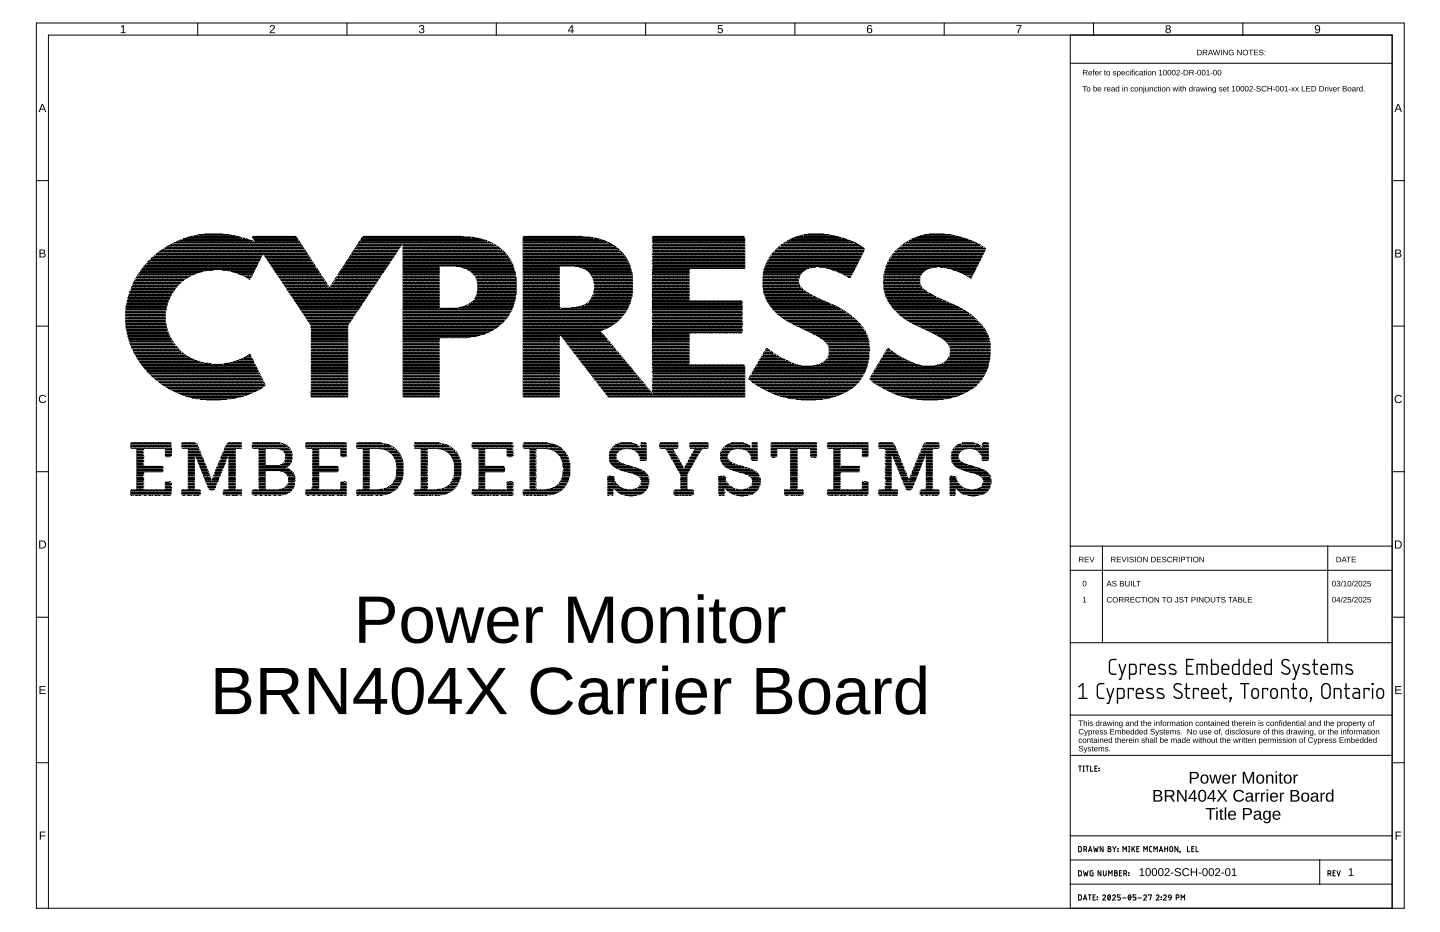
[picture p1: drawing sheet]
<svg xmlns="http://www.w3.org/2000/svg" width="432mm" height="279mm" viewBox="0 0 432 279" stroke-linecap="round" stroke-linejoin="round" font-family="sans-serif">
<g fill="#000">
<path d="M36.3 7.9l.8-.4v2.2h.6v.2h-1.5v-.2h.6v-1.9l-.5 .4zM81.1 7.7a.78 .78 0 0 1 1.3 .1 .78 .78 0 0 1-.5 1.2l-.7 .7h1.3v.2h-1.6l.1-.4 .6-.6a.52 .52 0 0 0 .5-.8 .52 .52 0 0 0-.8-.1l-.4 .1zM125.9 7.7a.69 .69 0 0 1 1.1-.1 .69 .69 0 0 1-.3 1.1 .71 .71 0 0 1 .4 1.1 .71 .71 0 0 1-1.1 .1l-.4-.6h.3a.49 .49 0 0 0 .7 .4 .49 .49 0 0 0 .2-.7l-.6-.1v-.3a.47 .47 0 0 0 .7-.2 .47 .47 0 0 0-.4-.7 .47 .47 0 0 0-.5 .5l-.4-.1zM215.3 7.5h1.4v.3h-1.1l-.1 .8a.83 .83 0 0 1 1.2 .3 .83 .83 0 0 1-.5 1.2 .83 .83 0 0 1-1.1-.7h.4a.54 .54 0 0 0 .7 .2 .54 .54 0 0 0 .1-.8 .54 .54 0 0 0-.8 0h-.3zM304.7 7.5h1.6l-.8 2.4h-.3v-.4l.8-1.7h-1.3zM11.9 118.7a1.2 1.2 0 0 1 1.9 .3l-.3 .1a.88 .88 0 0 0-1.3-.1 .88 .88 0 0 0 .1 1.3 .88 .88 0 0 0 1.3-.2l.3 .1a1.23 1.23 0 0 1-1.9 .4 1.23 1.23 0 0 1-.1-1.9zM418.5 118.7a1.2 1.2 0 0 1 1.9 .3l-.3 .1a.88 .88 0 0 0-1.4-.1 .88 .88 0 0 0 .1 1.3 .88 .88 0 0 0 1.3-.2l.3 .1a1.23 1.23 0 0 1-1.9 .4 1.23 1.23 0 0 1 0-1.9zM324.8 179.2l.6-.2v1.4h.4v.2h-1.1v-.2h.5v-1.2l-.4 .2zM11.8 205.7h1.9v.2h-1.5v.8h1.4v.3h-1.4v.8h1.5v.3h-1.9zM418.4 205.7h1.8v.2h-1.5v.8h1.4v.3h-1.4v.8h1.6v.3h-1.9zM11.9 249.3h1.7v.3h-1.3v.9h1.3v.2h-1.3v1h-.4zM418.5 249.3h1.7v.3h-1.4v.9h1.3v.2h-1.3v1h-.3z"/>
<path d="M404.5 260.7l.8-.4v2.1h.6v.2h-1.5v-.2h.6v-1.8l-.5 .4z"/>
<path d="M171.4 7.5h.3v1.7h.4v.2h-.4v.5h-.2v-.5h-1.2zM171.5 7.9l-.9 1.3h.9z"/>
<path d="M260.3 7.7l.3-.2a.7 .7 0 0 1 .9 .5h-.3a.58 .58 0 0 0-.8-.1 .58 .58 0 0 0-.1 .8 .77 .77 0 0 1 1.1 .1 .77 .77 0 0 1-.3 1.2 .77 .77 0 0 1-1-.6l-.1-1.2zM260.2 9.2a.55 .55 0 0 0 1.1 0 .55 .55 0 0 0-1.1 0z"/>
<path d="M349.7 7.7a.7 .7 0 0 1 1.1-.1 .7 .7 0 0 1-.2 1.1 .69 .69 0 0 1 .2 1 .69 .69 0 0 1-1.1 0 .69 .69 0 0 1 .2-1l-.3-.4zM349.8 8.1a.45 .45 0 0 0 .9 0 .45 .45 0 0 0-.9 0zM349.8 9.3a.5 .5 0 0 0 1 0 .5 .5 0 0 0-1 0z"/>
<path d="M359 14.9h.5a.82 .82 0 0 1 .9 .8 .82 .82 0 0 1-.8 .9h-.6zM359.2 15.1v1.3a.69 .69 0 0 0 1-.7 .69 .69 0 0 0-1-.6zM360.7 14.9h.7a.47 .47 0 0 1 .6 .4 .47 .47 0 0 1-.4 .6l.5 .7h-.3l-.4-.7h-.5v.7h-.2zM360.9 15.1v.6h.5a.31 .31 0 0 0 .4-.3 .31 .31 0 0 0-.4-.3zM362.9 14.9h.2l.7 1.7h-.2l-.2-.5h-.8l-.2 .5h-.2zM363 15.1l-.3 .8h.6zM363.7 14.9h.2l.4 1.5 .4-1.5h.2l.4 1.5 .4-1.5h.2l-.5 1.7h-.2l-.4-1.4-.4 1.4h-.2zM366.1 14.9h.3v1.7h-.3zM366.8 14.9h.2l.9 1.4v-1.4h.2v1.7h-.3l-.8-1.4v1.4h-.2zM368.6 15.1a.85 .85 0 0 1 1.3 .2h-.2a.64 .64 0 0 0-.9 .1 .64 .64 0 0 0 .1 .9 .64 .64 0 0 0 .9-.1v-.3h-.5v-.2h.7v.6a.89 .89 0 0 1-1.3 .1 .89 .89 0 0 1-.1-1.3zM371 14.9h.3l.8 1.4v-1.4h.2v1.7h-.2l-.9-1.4v1.4h-.2zM372.6 15.7a.84 .84 0 0 1 1.6 0 .84 .84 0 0 1-1.6 0zM372.7 15.7a.65 .65 0 0 0 1.3 0 .65 .65 0 0 0-1.3 0zM374.4 14.9h1.4v.2h-.6v1.5h-.2v-1.5h-.6zM376 14.9h1.2v.2h-1v.5h1v.2h-1v.6h1.1v.2h-1.3zM377.7 15l.7-.1 .4 .4h-.2a.38 .38 0 0 0-.5-.3 .38 .38 0 0 0-.2 .5 .69 .69 0 0 1 .7 .2 .69 .69 0 0 1 .1 .8h-.9l-.3-.3 .2-.1a.44 .44 0 0 0 .5 .4 .44 .44 0 0 0 .4-.6l-1-.3zM379.2 15.3h.2v.2h-.2zM379.2 16.3h.2v.3h-.2z"/>
<path d="M394.5 7.7a.95 .95 0 0 1 1.2 .1 .95 .95 0 0 1 .1 1.2 .82 .82 0 0 1-.5 .9 .82 .82 0 0 1-1-.4l.3-.1a.58 .58 0 0 0 .8 .2 .58 .58 0 0 0 .2-.8 .77 .77 0 0 1-1.2 .1 .77 .77 0 0 1 .1-1.2zM394.5 8.3a.53 .53 0 0 0 1 0 .53 .53 0 0 0-1 0z"/>
<path d="M12.5 31.2h.4l1 2.4h-.4l-.2-.7h-1.1l-.3 .7h-.3zM12.7 31.4l-.4 1.2h.9z"/>
<path d="M324.6 25.8h1.3v.2h-.5v1.4h-.2v-1.4h-.6zM325.7 26.8a.65 .65 0 0 1 1.3 0 .65 .65 0 0 1-1.3 0zM326.1 26.4a.46 .46 0 0 0-.1 .6 .46 .46 0 0 0 .7 .2v-.8zM327.9 25.7h.2v.7a.55 .55 0 0 1 .8-.1 .55 .55 0 0 1 0 .8 .45 .45 0 0 1-.4 .3 .45 .45 0 0 1-.4-.2l-.2 .2zM328.2 26.4l.1 .9a.43 .43 0 0 0 .4-.5 .43 .43 0 0 0-.5-.4zM329.3 26.3a.57 .57 0 0 1 .7-.1 .57 .57 0 0 1 .2 .6h-.8a.37 .37 0 0 0 .2 .5 .37 .37 0 0 0 .4-.2h.2a.63 .63 0 0 1-.9 .2 .63 .63 0 0 1 0-1zM329.5 26.4l-.1 .3h.6l-.2-.4zM331.2 26.2h.2v.2l.4-.3-.4 .5v.8h-.2zM332 26.3a.57 .57 0 0 1 .7-.1 .57 .57 0 0 1 .3 .6h-.9a.37 .37 0 0 0 .2 .5 .37 .37 0 0 0 .5-.2h.2a.63 .63 0 0 1-1 .2 .63 .63 0 0 1 0-1zM332.2 26.4l-.1 .3h.7l-.2-.4zM333.4 26.3l.7-.1 .3 1.2-.4-.2a.41 .41 0 0 1-.6 .2 .41 .41 0 0 1 .1-.7l.5-.1a.28 .28 0 0 0-.2-.3 .28 .28 0 0 0-.3 .2h-.2zM333.5 27a.3 .3 0 0 0 .6 0 .3 .3 0 0 0-.6 0zM334.7 26.3l.3-.2 .4 .3v-.7h.2v1.7l-.2-.2a.55 .55 0 0 1-.8 .1 .55 .55 0 0 1 0-.8zM334.8 26.4l.1 .8a.43 .43 0 0 0 .5-.4 .43 .43 0 0 0-.6-.4zM336.6 25.7l.2 .2zM336.6 26.2h.2v1.2h-.2zM337.1 26.2l.2 .2a.42 .42 0 0 1 .5-.2 .42 .42 0 0 1 .3 .4v.8h-.2v-.8a.3 .3 0 0 0-.3-.3 .3 .3 0 0 0-.3 .4v.7h-.2zM339.2 26.3l.5-.1 .3 .3h-.2a.35 .35 0 0 0-.5 0 .35 .35 0 0 0 0 .5 .35 .35 0 0 0 .5 0h.2a.6 .6 0 0 1-.9 .3 .6 .6 0 0 1 .1-1zM340.1 26.8a.62 .62 0 0 1 1.2 0 .62 .62 0 0 1-1.2 0zM340.5 26.4a.46 .46 0 0 0-.1 .6 .46 .46 0 0 0 .6 .2v-.8zM341.6 26.2l.2 .2a.42 .42 0 0 1 .5-.2 .42 .42 0 0 1 .3 .4v.8h-.2v-.8a.3 .3 0 0 0-.4-.3 .3 .3 0 0 0-.2 .4v.7h-.2zM342.9 25.7l.2 .2zM342.9 26.2h.2v1.4l-.4 .3zM343.4 26.2h.2v.8a.3 .3 0 0 0 .4 .3 .3 .3 0 0 0 .2-.4v-.7h.2v1.2l-.2-.2a.42 .42 0 0 1-.5 .2 .42 .42 0 0 1-.3-.4zM344.7 26.2l.2 .2a.42 .42 0 0 1 .5-.2 .42 .42 0 0 1 .3 .4v.8h-.2v-.8a.3 .3 0 0 0-.3-.3 .3 .3 0 0 0-.2 .4v.7h-.3zM346.1 26.3l.6-.1 .3 .3h-.2a.35 .35 0 0 0-.5 0 .35 .35 0 0 0 0 .5 .35 .35 0 0 0 .5 0h.2a.6 .6 0 0 1-.9 .3 .6 .6 0 0 1 0-1zM347.3 25.9l.4 .3-.2 .1v.8l.2 .3-.4-.1-.2-1.1zM347.9 25.7l.2 .2zM347.9 26.2h.2v1.2h-.2zM348.2 26.8a.65 .65 0 0 1 1.3 0 .65 .65 0 0 1-1.3 0zM348.7 26.4a.46 .46 0 0 0-.1 .6 .46 .46 0 0 0 .6 .2v-.8zM349.7 26.2l.3 .2a.42 .42 0 0 1 .4-.2 .42 .42 0 0 1 .4 .4v.8h-.3v-.8a.3 .3 0 0 0-.3-.3 .3 .3 0 0 0-.2 .4v.7h-.2zM351.6 26.2h.2l.2 1 .3-1h.2l.3 1 .3-1h.2l-.4 1.2h-.2l-.3-1.1-.2 1.1h-.3zM353.4 25.7l.2 .2zM353.4 26.2h.2v1.2h-.2zM354.1 25.9l.3 .3-.2 .1v.8l.2 .3-.4-.1-.2-1.1zM354.6 25.7h.2v.7a.42 .42 0 0 1 .5-.2 .42 .42 0 0 1 .3 .4v.8h-.2v-.8a.3 .3 0 0 0-.3-.3 .3 .3 0 0 0-.3 .4v.7h-.2zM356.7 26.3l.3-.2 .4 .3v-.7h.2v1.7l-.2-.2a.55 .55 0 0 1-.8 .1 .55 .55 0 0 1 0-.8zM356.8 26.4l.1 .8a.43 .43 0 0 0 .5-.4 .43 .43 0 0 0-.6-.4zM357.9 26.2h.2v.2l.4-.3-.4 .5v.8h-.2zM358.8 26.3l.8-.1 .3 1.2-.4-.2a.41 .41 0 0 1-.7 .2 .41 .41 0 0 1 .1-.7l.6-.1a.28 .28 0 0 0-.2-.3 .28 .28 0 0 0-.4 .2h-.2zM358.9 27a.3 .3 0 0 0 .6 0 .3 .3 0 0 0-.6 0zM359.9 26.2h.2l.2 1 .3-1h.2l.3 1 .3-1h.2l-.4 1.2h-.2l-.3-1.1-.2 1.1h-.3zM361.7 25.7l.2 .2zM361.7 26.2h.2v1.2h-.2zM362.3 26.2l.2 .2a.42 .42 0 0 1 .5-.2 .42 .42 0 0 1 .3 .4v.8h-.2v-.8a.3 .3 0 0 0-.4-.3 .3 .3 0 0 0-.2 .4v.7h-.2zM363.6 26.3l.4-.2 .4 .3 .2-.2v1.2l-.3 .4-.4 .1-.3-.3a.47 .47 0 0 0 .5 .1 .47 .47 0 0 0 .3-.5 .55 .55 0 0 1-.9 .1 .55 .55 0 0 1 .1-.9zM363.8 26.4v.6a.42 .42 0 0 0 .7-.1 .42 .42 0 0 0-.5-.6zM365.6 26.2h.6l.3 .2-.6-.1-.1 .3a.51 .51 0 0 1 .7 .3 .51 .51 0 0 1-.4 .7 .51 .51 0 0 1-.6-.5l.7 .1v-.2l-.3-.2a.36 .36 0 0 1-.3-.2 .36 .36 0 0 1 0-.4zM366.8 26.3a.57 .57 0 0 1 .7-.1 .57 .57 0 0 1 .3 .6h-.9a.37 .37 0 0 0 .2 .5 .37 .37 0 0 0 .5-.2h.2a.63 .63 0 0 1-1 .2 .63 .63 0 0 1 0-1zM367 26.4l-.1 .3h.7l-.2-.4zM368.2 25.9l.3 .3-.2 .1v.8l.2 .3-.4-.1-.2-1.1zM369.4 26l.6-.2v1.4h.4v.2h-1v-.2h.4v-1.2l-.4 .2zM370.9 25.9a.76 .76 0 0 1 .9 .7 .76 .76 0 0 1-.9 .7 1.24 1.24 0 0 1 0-1.4zM371 26l-.1 .1a.58 .58 0 0 0-.1 .7 .58 .58 0 0 0 .7 .3 .73 .73 0 0 0-.5-1.1zM372.2 25.9a.76 .76 0 0 1 .9 .7 .76 .76 0 0 1-.9 .7 1.24 1.24 0 0 1 0-1.4zM372.4 26l-.2 .1a.58 .58 0 0 0-.1 .7 .58 .58 0 0 0 .7 .3 .73 .73 0 0 0-.4-1.1zM373.5 25.9a.76 .76 0 0 1 .9 .7 .76 .76 0 0 1-.9 .7 1.24 1.24 0 0 1 0-1.4zM373.7 26l-.1 .1a.58 .58 0 0 0-.2 .7 .58 .58 0 0 0 .7 .3 .73 .73 0 0 0-.4-1.1zM374.8 25.9a.56 .56 0 0 1 .8 .2 .56 .56 0 0 1-.4 .8l-.4 .3h.9v.2h-1.1l.7-.9a.32 .32 0 0 0 .1-.5 .32 .32 0 0 0-.6 .2h-.2zM375.9 26.7h.6v.2h-.6zM376.9 25.9l.8-.1 .3 .3-.2 .1a.38 .38 0 0 0-.4-.3 .38 .38 0 0 0-.3 .5 .69 .69 0 0 1 .7 .2 .69 .69 0 0 1 .1 .7l-.8 .1-.4-.4h.2a.44 .44 0 0 0 .5 .3 .44 .44 0 0 0 .4-.5l-.9-.4zM378.5 26a.81 .81 0 0 1 1.3 .2h-.2a.6 .6 0 0 0-.9 0 .6 .6 0 0 0 0 .9 .6 .6 0 0 0 .9-.2l.2 .1a.84 .84 0 0 1-1.2 .3 .84 .84 0 0 1-.1-1.3zM380.1 25.8h.2v.7h.9v-.7h.2v1.6h-.2v-.7h-.9v.7h-.2zM381.7 26.7h.6v.2h-.6zM382.7 25.9a.76 .76 0 0 1 .9 .7 .76 .76 0 0 1-.9 .7 1.24 1.24 0 0 1 0-1.4zM382.9 26l-.1 .1a.58 .58 0 0 0-.2 .7 .58 .58 0 0 0 .7 .3 .73 .73 0 0 0-.4-1.1zM384.1 25.9a.76 .76 0 0 1 .8 .7 .76 .76 0 0 1-.8 .7 1.24 1.24 0 0 1 0-1.4zM384.2 26l-.1 .1a.58 .58 0 0 0-.2 .7 .58 .58 0 0 0 .7 .3 .73 .73 0 0 0-.4-1.1zM385.3 26l.5-.2v1.4h.4v.2h-1v-.2h.4v-1.2l-.3 .2zM386.5 26.7h.5v.2h-.5zM387.2 26.2h.2l.3 .4 .3-.4h.3l-.5 .6 .5 .6h-.2l-.4-.5-.3 .5h-.2l.4-.6zM388.4 26.2h.2l.3 .4 .3-.4h.3l-.5 .6 .5 .6h-.2l-.4-.5-.3 .5h-.2l.4-.6zM390.4 25.8h.2v1.4h.8v.2h-1zM391.7 25.8h1.2v.2h-1v.5h1v.2h-1v.5h1.1v.2h-1.3zM393.3 25.8h.5a.82 .82 0 0 1 .9 .8 .82 .82 0 0 1-.8 .8h-.6zM393.5 26v1.2a.69 .69 0 0 0 .9-.6 .69 .69 0 0 0-.9-.6zM395.6 25.8h.6a.82 .82 0 0 1 .8 .8 .82 .82 0 0 1-.8 .8h-.6zM395.9 26v1.2a.69 .69 0 0 0 .9-.6 .69 .69 0 0 0-.9-.6zM397.3 26.2h.2v.2l.4-.3-.4 .5v.8h-.2zM398.1 25.7l.2 .2zM398.1 26.2h.2v1.2h-.2zM398.5 26.2h.2l.4 1 .3-1h.2l-.4 1.2h-.3zM399.9 26.3a.57 .57 0 0 1 .7-.1 .57 .57 0 0 1 .3 .6h-.9a.37 .37 0 0 0 .2 .5 .37 .37 0 0 0 .4-.2h.2a.63 .63 0 0 1-.9 .2 .63 .63 0 0 1 0-1zM400.1 26.4l-.1 .3h.7l-.3-.4zM401.1 26.2h.2v.2l.4-.3-.3 .5-.1 .8h-.2zM402.6 25.8l1.1 .2 .1 .3-.3 .3a.45 .45 0 0 1 .4 .5 .45 .45 0 0 1-.6 .3h-.7zM402.8 26v.5l.7-.2v-.3zM402.8 26.6v.6l.8-.1-.1-.4zM404 26.8a.62 .62 0 0 1 1.2 0 .62 .62 0 0 1-1.2 0zM404.4 26.4a.46 .46 0 0 0-.1 .6 .46 .46 0 0 0 .6 .2v-.8zM405.6 26.3l.7-.1 .3 1.2-.4-.2a.41 .41 0 0 1-.6 .2 .41 .41 0 0 1 .1-.7l.5-.1a.28 .28 0 0 0-.2-.3 .28 .28 0 0 0-.3 .2h-.2zM405.7 27a.3 .3 0 0 0 .6 0 .3 .3 0 0 0-.6 0zM406.8 26.2h.2v.2l.4-.3-.4 .5v.8h-.2zM407.6 26.3l.4-.2 .4 .3v-.7h.2v1.7l-.2-.2a.55 .55 0 0 1-.8 .1 .55 .55 0 0 1 0-.8zM407.8 26.4l.1 .8a.43 .43 0 0 0 .5-.4 .43 .43 0 0 0-.6-.4zM409 27.2h.2v.2h-.2z"/>
<path d="M324.7 21h.8a.47 .47 0 0 1 .6 .3 .47 .47 0 0 1-.4 .6l.5 .7h-.3l-.4-.7h-.5v.7h-.3zM325 21.1v.6h.5a.31 .31 0 0 0 .4-.3 .31 .31 0 0 0-.4-.3zM326.5 21.5a.57 .57 0 0 1 .7-.1 .57 .57 0 0 1 .3 .6h-.9a.37 .37 0 0 0 .2 .4 .37 .37 0 0 0 .5-.1h.1a.63 .63 0 0 1-.9 .1 .63 .63 0 0 1 0-.9zM326.7 21.6l-.1 .2h.7l-.2-.3zM327.9 20.9h.3l-.2 .2 .2 .4h-.2v1.1h-.2v-1.1h-.2zM328.5 21.5a.57 .57 0 0 1 .7-.1 .57 .57 0 0 1 .3 .6h-.9a.37 .37 0 0 0 .2 .4 .37 .37 0 0 0 .4-.1h.2a.63 .63 0 0 1-.9 .1 .63 .63 0 0 1 0-.9zM328.7 21.6l-.1 .2h.6l-.2-.3zM329.7 21.3h.2v.3l.4-.3-.3 .5-.1 .8h-.2zM331.3 21.1l.3 .2-.2 .2v.8l.3 .3-.5-.1-.2-1.2zM331.6 22a.65 .65 0 0 1 1.3 0 .65 .65 0 0 1-1.3 0zM332.1 21.6a.46 .46 0 0 0-.1 .6 .46 .46 0 0 0 .6 .1v-.7zM333.9 21.4l.5-.1 .3 .3-.6-.1-.1 .3a.51 .51 0 0 1 .7 .3 .51 .51 0 0 1-.4 .6 .51 .51 0 0 1-.6-.4l.8 .1v-.3l-.3-.1a.36 .36 0 0 1-.4-.2 .36 .36 0 0 1 .1-.4zM335 21.3l.2 .2a.54 .54 0 0 1 .8-.1 .54 .54 0 0 1 0 .8l-.4 .4-.4-.2v.7h-.2zM335.3 21.5a.41 .41 0 0 0-.1 .6 .41 .41 0 0 0 .6 .1v-.6zM336.4 21.5a.57 .57 0 0 1 .7-.1 .57 .57 0 0 1 .3 .6h-.9a.37 .37 0 0 0 .2 .4 .37 .37 0 0 0 .4-.1h.2a.63 .63 0 0 1-.9 .1 .63 .63 0 0 1 0-.9zM336.6 21.6l-.1 .2h.6l-.2-.3zM337.7 21.5l.6-.2 .3 .4h-.2a.35 .35 0 0 0-.5 0 .35 .35 0 0 0 0 .5 .35 .35 0 0 0 .5 0h.2a.6 .6 0 0 1-.9 .2 .6 .6 0 0 1 0-.9zM338.8 20.9l.2 .2zM338.8 21.3h.2v1.3h-.2zM339.5 20.9h.3l-.2 .2 .2 .4h-.2v1.1h-.2v-1.1h-.2zM340 20.9l.2 .2zM340 21.3h.2v1.3h-.2zM340.6 21.5l.6-.2 .3 .4h-.2a.35 .35 0 0 0-.5 0 .35 .35 0 0 0 0 .5 .35 .35 0 0 0 .5 0h.2a.6 .6 0 0 1-1 .2 .6 .6 0 0 1 .1-.9zM341.8 21.5l.8-.1 .3 1.2-.4-.3a.41 .41 0 0 1-.7 .2 .41 .41 0 0 1 .1-.6l.6-.1a.28 .28 0 0 0-.2-.3 .28 .28 0 0 0-.4 .2l-.2-.1zM341.9 22.2a.3 .3 0 0 0 .6 0 .3 .3 0 0 0-.6 0zM343.1 21.1l.4 .2-.2 .2v.8l.2 .3-.4-.1-.2-1.2zM343.7 20.9l.2 .2zM343.7 21.3h.2v1.3h-.2zM344 22a.65 .65 0 0 1 1.3 0 .65 .65 0 0 1-1.3 0zM344.5 21.6a.46 .46 0 0 0-.2 .6 .46 .46 0 0 0 .7 .1v-.7zM345.5 21.3l.2 .2a.42 .42 0 0 1 .5-.2 .42 .42 0 0 1 .3 .5v.8h-.2v-.8a.3 .3 0 0 0-.3-.3 .3 .3 0 0 0-.3 .4v.7h-.2zM347.6 21.2l.6-.2v1.4h.3v.2h-1v-.2h.4v-1.2l-.3 .2zM349 21a.76 .76 0 0 1 .9 .8 .76 .76 0 0 1-.9 .7 1.24 1.24 0 0 1 0-1.5zM349.2 21.1l-.1 .2a.58 .58 0 0 0-.2 .7 .58 .58 0 0 0 .7 .3 .73 .73 0 0 0-.4-1.2zM350.3 21a.76 .76 0 0 1 .9 .8 .76 .76 0 0 1-.9 .7 1.24 1.24 0 0 1 0-1.5zM350.5 21.1l-.1 .2a.58 .58 0 0 0-.2 .7 .58 .58 0 0 0 .7 .3 .73 .73 0 0 0-.4-1.2zM351.6 21a.76 .76 0 0 1 .9 .8 .76 .76 0 0 1-.9 .7 1.24 1.24 0 0 1 0-1.5zM351.8 21.1l-.1 .2a.58 .58 0 0 0-.2 .7 .58 .58 0 0 0 .7 .3 .73 .73 0 0 0-.4-1.2zM352.9 21a.56 .56 0 0 1 .9 .3 .56 .56 0 0 1-.5 .7l-.3 .4h.8v.2h-1.1l.7-.9a.32 .32 0 0 0 .1-.5 .32 .32 0 0 0-.5 .2h-.3zM354 21.9h.6v.2h-.6zM354.9 21h.6a.82 .82 0 0 1 .8 .7 .82 .82 0 0 1-.8 .9h-.6zM355.1 21.1v1.3a.69 .69 0 0 0 1-.6 .69 .69 0 0 0-1-.7zM356.6 21h.8a.47 .47 0 0 1 .6 .3 .47 .47 0 0 1-.4 .6l.4 .7h-.2l-.4-.7h-.5v.7h-.3zM356.9 21.1v.6h.5a.31 .31 0 0 0 .4-.3 .31 .31 0 0 0-.4-.3zM358.3 21.9h.5v.2h-.5zM359.3 21a.76 .76 0 0 1 .9 .8 .76 .76 0 0 1-.9 .7 1.24 1.24 0 0 1 0-1.5zM359.4 21.1l-.1 .2a.58 .58 0 0 0-.1 .7 .58 .58 0 0 0 .7 .3 .73 .73 0 0 0-.5-1.2zM360.6 21a.76 .76 0 0 1 .9 .8 .76 .76 0 0 1-.9 .7 1.24 1.24 0 0 1 0-1.5zM360.8 21.1l-.2 .2a.58 .58 0 0 0-.1 .7 .58 .58 0 0 0 .7 .3 .73 .73 0 0 0-.4-1.2zM361.8 21.2l.6-.2v1.4h.4v.2h-1v-.2h.4v-1.2l-.4 .2zM363 21.9h.6v.2h-.6zM364 21a.76 .76 0 0 1 .9 .8 .76 .76 0 0 1-.9 .7 1.24 1.24 0 0 1 0-1.5zM364.2 21.1l-.1 .2a.58 .58 0 0 0-.2 .7 .58 .58 0 0 0 .7 .3 .73 .73 0 0 0-.4-1.2zM365.3 21a.76 .76 0 0 1 .9 .8 .76 .76 0 0 1-.9 .7 1.24 1.24 0 0 1 0-1.5zM365.5 21.1l-.1 .2a.58 .58 0 0 0-.2 .7 .58 .58 0 0 0 .7 .3 .73 .73 0 0 0-.4-1.2z"/>
<path d="M419.1 31.2h.3l1 2.4h-.3l-.3-.7h-1.1l-.3 .7h-.3zM419.3 31.4l-.5 1.2h.9z"/>
<path d="M11.8 74.8a1.56 1.56 0 0 1 1.7 .3v.5l-.4 .3a.66 .66 0 0 1 .6 .8 .66 .66 0 0 1-.9 .5h-1zM12.2 75.1v.7l1-.2-.1-.5zM12.2 76.1v.8h.8l.3-.2-.2-.6z"/>
<path d="M418.4 74.8a1.56 1.56 0 0 1 1.6 .3l.1 .5-.5 .3a.66 .66 0 0 1 .6 .8 .66 .66 0 0 1-.8 .5h-1zM418.7 75.1v.7l1-.2-.1-.5zM418.7 76.1v.8h.8l.4-.2-.3-.6z"/>
<path d="M11.7 162a1.41 1.41 0 0 1 2.1 1.5 1.09 1.09 0 0 1-1.2 .9h-.9zM12.1 162.3v1.9h.5a.99 .99 0 0 0 .9-1.3 .99 .99 0 0 0-1.4-.6z"/>
<path d="M323.5 166.9h.8a.47 .47 0 0 1 .6 .4 .47 .47 0 0 1-.4 .5l.4 .7h-.2l-.4-.6h-.5v.6h-.3zM323.8 167.1v.6h.5a.31 .31 0 0 0 .4-.3 .31 .31 0 0 0-.4-.3zM325.3 166.9h1.2v.2h-1v.5h.9v.2h-.9v.6h1v.1h-1.2zM326.7 166.9h.2l.5 1.5 .6-1.5h.2l-.7 1.6h-.2z"/>
<path d="M324.9 174.2a.76 .76 0 0 1 .9 .8 .76 .76 0 0 1-.9 .7 1.24 1.24 0 0 1 0-1.5zM325.1 174.3l-.2 .2a.58 .58 0 0 0-.1 .7 .58 .58 0 0 0 .7 .3 .73 .73 0 0 0-.4-1.2z"/>
<path d="M332.1 179.2a.81 .81 0 0 1 1.3 .2h-.2a.6 .6 0 0 0-.9 0 .6 .6 0 0 0 .1 .9 .6 .6 0 0 0 .8-.2l.2 .1a.84 .84 0 0 1-1.2 .3 .84 .84 0 0 1-.1-1.3zM333.6 179.8a.84 .84 0 0 1 1.6 0 .84 .84 0 0 1-1.6 0zM333.7 179.8a.65 .65 0 0 0 1.3 0 .65 .65 0 0 0-1.3 0zM335.5 179h.8a.47 .47 0 0 1 .6 .4 .47 .47 0 0 1-.4 .5l.5 .7h-.3l-.4-.7h-.5v.7h-.3zM335.8 179.2v.6h.5a.31 .31 0 0 0 .4-.3 .31 .31 0 0 0-.4-.3zM337.3 179h.7a.47 .47 0 0 1 .6 .4 .47 .47 0 0 1-.4 .5l.5 .7h-.3l-.4-.7h-.5v.7h-.2zM337.5 179.2v.6h.5a.31 .31 0 0 0 .4-.3 .31 .31 0 0 0-.4-.3zM339 179h1.2v.2h-1v.5h.9v.2h-.9v.5h1.1v.2h-1.3zM340.7 179.2a.81 .81 0 0 1 1.3 .2h-.2a.6 .6 0 0 0-.9 0 .6 .6 0 0 0 0 .9 .6 .6 0 0 0 .9-.2l.2 .1a.84 .84 0 0 1-1.3 .3 .84 .84 0 0 1 0-1.3zM342.1 179h1.4v.2h-.6v1.4h-.2v-1.4h-.6zM343.7 179h.3v1.6h-.3zM344.2 179.8a.85 .85 0 0 1 1.7 0 .85 .85 0 0 1-1.7 0zM344.4 179.8a.65 .65 0 0 0 1.3 0 .65 .65 0 0 0-1.3 0zM346.2 179h.3l.8 1.4v-1.4h.2v1.6h-.2l-.9-1.4v1.4h-.2zM348.4 179h1.3v.2h-.5v1.4h-.2v-1.4h-.6zM349.8 179.8a.85 .85 0 0 1 1.7 0 .85 .85 0 0 1-1.7 0zM350 179.8a.65 .65 0 0 0 1.3 0 .65 .65 0 0 0-1.3 0zM352.7 179h.6l-.1 1.3-.2 .3h-.5l-.2-.4h.2a.27 .27 0 0 0 .3 .3 .27 .27 0 0 0 .2-.4v-.9h-.3zM353.8 179.1l.7-.1 .4 .3-.2 .1a.38 .38 0 0 0-.5-.3 .38 .38 0 0 0-.3 .4 .69 .69 0 0 1 .7 .3 .69 .69 0 0 1 .1 .7l-.8 .1-.4-.4h.3a.44 .44 0 0 0 .5 .3 .44 .44 0 0 0 .3-.5l-.9-.4zM355.1 179h1.3v.2h-.5v1.4h-.3v-1.4h-.5zM357.3 179h.7a.5 .5 0 0 1 .5 .5 .5 .5 0 0 1-.5 .5h-.5v.6h-.2zM357.5 179.2v.6l.8-.1-.2-.5zM358.9 179h.2v1.6h-.2zM359.5 179h.3l.9 1.4-.1-1.4h.2v1.6h-.2l-.9-1.4v1.4h-.2zM361.1 179.8a.85 .85 0 0 1 1.7 0 .85 .85 0 0 1-1.7 0zM361.3 179.8a.64 .64 0 0 0 1.2 0 .64 .64 0 0 0-1.2 0zM363.1 179h.2v1a.45 .45 0 0 0 .4 .5 .45 .45 0 0 0 .5-.5v-1h.2v1a.67 .67 0 0 1-.7 .6 .67 .67 0 0 1-.6-.6zM364.6 179h1.4v.2h-.6v1.4h-.2v-1.4h-.6zM366.4 179.1l.7-.1 .4 .3-.2 .1a.38 .38 0 0 0-.5-.3 .38 .38 0 0 0-.3 .4 .69 .69 0 0 1 .7 .3 .69 .69 0 0 1 .1 .7l-.8 .1-.4-.4h.3a.44 .44 0 0 0 .5 .3 .44 .44 0 0 0 .3-.5l-.9-.4zM368.3 179h1.3v.2h-.5v1.4h-.3v-1.4h-.5zM370.2 179h.2l.7 1.6h-.2l-.2-.5h-.8l-.2 .5h-.2zM370.3 179.1l-.3 .9h.6zM371.3 179l1.1 .2v.3l-.3 .3a.45 .45 0 0 1 .4 .5 .45 .45 0 0 1-.6 .3h-.6zM371.5 179.2v.5l.7-.2-.1-.3zM371.5 179.8v.6l.8-.1-.2-.4zM372.9 179h.2v1.4h.8v.2h-1zM374.2 179h1.2v.2h-1v.5h.9v.2h-.9v.5h1.1v.2h-1.3z"/>
<path d="M332.5 174.2h.2l.7 1.6h-.3l-.1-.5h-.8l-.2 .5h-.2zM332.6 174.3l-.3 .8h.6zM333.7 174.2h.7l.4 .3h-.2a.38 .38 0 0 0-.5-.2 .38 .38 0 0 0-.2 .4 .69 .69 0 0 1 .7 .2 .69 .69 0 0 1 .1 .8l-.9 .1-.3-.4h.2a.44 .44 0 0 0 .5 .3 .44 .44 0 0 0 .3-.5l-.9-.4zM335.8 174.2l1.1 .1 .1 .4-.3 .2a.45 .45 0 0 1 .4 .6 .45 .45 0 0 1-.6 .3h-.7zM336 174.3v.5l.7-.1v-.3zM336 175v.6l.8-.2-.1-.3zM337.4 174.2h.2v1a.45 .45 0 0 0 .5 .4 .45 .45 0 0 0 .4-.4v-1h.2v1a.67 .67 0 0 1-.6 .6 .67 .67 0 0 1-.7-.6zM339.1 174.2h.2v1.6h-.2zM339.8 174.2h.2v1.4h.8v.2h-1zM340.8 174.2h1.3v.1h-.6v1.5h-.2v-1.5h-.5z"/>
<path d="M333.2 166.9h.8a.47 .47 0 0 1 .5 .4 .47 .47 0 0 1-.4 .5l.5 .7h-.3l-.4-.6h-.5v.6h-.2zM333.4 167.1v.6h.5a.31 .31 0 0 0 .4-.3 .31 .31 0 0 0-.4-.3zM334.9 166.9h1.2v.2h-1v.5h1v.2h-1v.6h1.1v.1h-1.3zM336.3 166.9h.2l.6 1.5 .5-1.5h.3l-.7 1.6h-.2zM338.1 166.9h.2v1.6h-.2zM338.9 167l.7-.1 .4 .4h-.3a.38 .38 0 0 0-.4-.3 .38 .38 0 0 0-.3 .5 .69 .69 0 0 1 .7 .2 .69 .69 0 0 1 .1 .7l-.8 .1-.4-.3 .3-.1a.44 .44 0 0 0 .5 .3 .44 .44 0 0 0 .3-.5l-.9-.3zM340.3 166.9h.3v1.6h-.3zM340.8 167.7a.85 .85 0 0 1 1.7 0 .85 .85 0 0 1-1.7 0zM341 167.7a.65 .65 0 0 0 1.3 0 .65 .65 0 0 0-1.3 0zM342.8 166.9h.3l.8 1.4v-1.4h.2v1.6h-.2l-.9-1.3v1.3h-.2zM345.2 166.9h.5a.82 .82 0 0 1 .9 .8 .82 .82 0 0 1-.8 .8h-.6zM345.4 167.1v1.3a.69 .69 0 0 0 1-.7 .69 .69 0 0 0-1-.6zM346.9 166.9h1.2v.2h-1v.5h1v.2h-1v.6h1.1v.1h-1.3zM348.6 167l.7-.1 .4 .4h-.2a.38 .38 0 0 0-.5-.3 .38 .38 0 0 0-.2 .5 .69 .69 0 0 1 .7 .2 .69 .69 0 0 1 .1 .7l-.9 .1-.3-.3 .2-.1a.44 .44 0 0 0 .5 .3 .44 .44 0 0 0 .4-.5l-1-.3zM350.2 167.1a.81 .81 0 0 1 1.3 .2l-.2 .1a.6 .6 0 0 0-.9-.1 .6 .6 0 0 0 0 .9 .6 .6 0 0 0 .9-.2l.2 .1a.84 .84 0 0 1-1.3 .3 .84 .84 0 0 1 0-1.3zM351.8 166.9h.7a.47 .47 0 0 1 .6 .4 .47 .47 0 0 1-.4 .5l.5 .7h-.3l-.4-.6h-.5v.6h-.2zM352 167.1v.6h.5a.31 .31 0 0 0 .4-.3 .31 .31 0 0 0-.4-.3zM353.5 166.9h.2v1.6h-.2zM354.1 166.9h.7a.5 .5 0 0 1 .6 .5 .5 .5 0 0 1-.6 .5h-.4v.6h-.3zM354.4 167.1v.6l.7-.1-.1-.5zM355.6 166.9h1.3v.2h-.5v1.4h-.3v-1.4h-.5zM357.2 166.9h.2v1.6h-.2zM357.7 167.7a.85 .85 0 0 1 1.7 0 .85 .85 0 0 1-1.7 0zM357.9 167.7a.64 .64 0 0 0 1.2 0 .64 .64 0 0 0-1.2 0zM359.7 166.9h.2l.9 1.4v-1.4h.2v1.6h-.3l-.8-1.3v1.3h-.2z"/>
<path d="M399.7 174.2a.76 .76 0 0 1 .9 .8 .76 .76 0 0 1-.9 .7 1.24 1.24 0 0 1 0-1.5zM399.8 174.3l-.1 .2a.58 .58 0 0 0-.1 .7 .58 .58 0 0 0 .7 .3 .73 .73 0 0 0-.5-1.2zM401 174.2a.47 .47 0 0 1 .7 0 .47 .47 0 0 1-.2 .8 .52 .52 0 0 1 .3 .6 .52 .52 0 0 1-.6 .3 .52 .52 0 0 1-.4-.5l.2-.1a.33 .33 0 0 0 .4 .3 .33 .33 0 0 0 .2-.5l-.5-.1v-.1a.32 .32 0 0 0 .5-.2 .32 .32 0 0 0-.2-.4 .32 .32 0 0 0-.4 .3h-.2zM402.5 174.1h.1l-.4 1.7h-.2zM402.9 174.4l.5-.2v1.4h.4v.2h-1v-.2h.4v-1.2l-.3 .2zM404.3 174.2a.76 .76 0 0 1 .9 .8 .76 .76 0 0 1-.9 .7 1.24 1.24 0 0 1 0-1.5zM404.5 174.3l-.2 .2a.58 .58 0 0 0-.1 .7 .58 .58 0 0 0 .7 .3 .73 .73 0 0 0-.4-1.2zM405.8 174.1h.1l-.4 1.7h-.2zM406.2 174.2a.56 .56 0 0 1 .9 .3 .56 .56 0 0 1-.5 .7l-.3 .4h.8v.2h-1l.6-.9a.32 .32 0 0 0 .1-.5 .32 .32 0 0 0-.5 .2h-.2zM407.6 174.2a.76 .76 0 0 1 .9 .8 .76 .76 0 0 1-.9 .7 1.24 1.24 0 0 1 0-1.5zM407.8 174.3l-.2 .2a.58 .58 0 0 0-.1 .7 .58 .58 0 0 0 .7 .3 .73 .73 0 0 0-.4-1.2zM408.9 174.2a.56 .56 0 0 1 .8 .3 .56 .56 0 0 1-.5 .7l-.3 .4h.9v.2h-1.1l.7-.9a.32 .32 0 0 0 0-.5 .32 .32 0 0 0-.5 .2h-.2zM410.1 174.2h.9v.1h-.7l-.1 .5a.56 .56 0 0 1 .8 .3 .56 .56 0 0 1-.3 .8 .56 .56 0 0 1-.7-.5h.2a.36 .36 0 0 0 .5 .2 .36 .36 0 0 0 .1-.6 .36 .36 0 0 0-.6 0h-.2z"/>
<path d="M399.7 179a.76 .76 0 0 1 .9 .8 .76 .76 0 0 1-.9 .7 1.24 1.24 0 0 1 0-1.5zM399.8 179.2l-.1 .1a.58 .58 0 0 0-.1 .7 .58 .58 0 0 0 .7 .3 .73 .73 0 0 0-.5-1.1zM401.5 179h.2v1.1h.2l-.2 .5h-.2v-.4h-.8zM401.5 179.2l-.6 .9h.6zM402.5 178.9h.1l-.4 1.7h-.2zM402.9 179.1a.56 .56 0 0 1 .9 .2 .56 .56 0 0 1-.5 .8l-.3 .3h.8v.2h-1l.6-.9a.32 .32 0 0 0 .1-.5 .32 .32 0 0 0-.5 .2h-.2zM404.2 179h.9v.2h-.8v.5a.56 .56 0 0 1 .8 .2 .56 .56 0 0 1-.3 .8 .56 .56 0 0 1-.7-.5h.2a.36 .36 0 0 0 .5 .2 .36 .36 0 0 0 .1-.6 .36 .36 0 0 0-.6 .1h-.2zM405.8 178.9h.1l-.4 1.7h-.2zM406.2 179.1a.56 .56 0 0 1 .9 .2 .56 .56 0 0 1-.5 .8l-.3 .3h.8v.2h-1l.6-.9a.32 .32 0 0 0 .1-.5 .32 .32 0 0 0-.5 .2h-.2zM407.6 179a.76 .76 0 0 1 .9 .8 .76 .76 0 0 1-.9 .7 1.24 1.24 0 0 1 0-1.5zM407.8 179.2l-.2 .1a.58 .58 0 0 0-.1 .7 .58 .58 0 0 0 .7 .3 .73 .73 0 0 0-.4-1.1zM408.9 179.1a.56 .56 0 0 1 .8 .2 .56 .56 0 0 1-.5 .8l-.3 .3h.9v.2h-1.1l.7-.9a.32 .32 0 0 0 0-.5 .32 .32 0 0 0-.5 .2h-.2zM410.1 179h.9v.2h-.7l-.1 .5a.56 .56 0 0 1 .8 .2 .56 .56 0 0 1-.3 .8 .56 .56 0 0 1-.7-.5h.2a.36 .36 0 0 0 .5 .2 .36 .36 0 0 0 .1-.6 .36 .36 0 0 0-.6 .1h-.2z"/>
<path d="M400.7 166.9h.6a.82 .82 0 0 1 .9 .8 .82 .82 0 0 1-.8 .8h-.7zM401 167.1v1.3a.69 .69 0 0 0 .9-.7 .69 .69 0 0 0-.9-.6zM402.9 166.9h.3l.6 1.6h-.2l-.2-.4h-.7l-.2 .4h-.2zM403.1 167.1l-.3 .8h.6zM403.7 166.9h1.4v.2h-.6v1.4h-.2v-1.4h-.6zM405.3 166.9h1.3v.2h-1.1v.5h1v.2h-1v.6h1.1v.1h-1.3z"/>
<path d="M418.3 162a1.41 1.41 0 0 1 2 1.5 1.09 1.09 0 0 1-1.1 .9h-.9zM418.6 162.3v1.9h.6a.99 .99 0 0 0 .8-1.3 .99 .99 0 0 0-1.4-.6z"/>
<path d="M107.7 178.9h5.8a4.3 4.3 0 0 1 4.9 4.1 4.3 4.3 0 0 1-4.7 4.3h-4.1v5.4h-1.9zM109.6 180.4v5.4h3.8a2.76 2.76 0 0 0 3.1-2.7 2.76 2.76 0 0 0-3.2-2.7zM121.5 183.3a5 5 0 0 1 7.8 .8 8.1 8.1 0 0 1-.7 7.4 4.9 4.9 0 0 1-5.7 1 4.9 4.9 0 0 1-2.6-5.1 6.4 6.4 0 0 1 1.2-4.1zM123.2 183.8a6.8 6.8 0 0 0 0 7.1 2.83 2.83 0 0 0 3.1 .5 2.83 2.83 0 0 0 1.6-2.7 5.4 5.4 0 0 0-1.2-5.1l-1-.4h-1.2zM130.7 182.1h1.7l2.2 9.2 2.4-9.2h1.9l2.3 9.2 2.3-9.2h1.8l-3.1 10.6h-2l-2.2-9.2-2.3 9.2h-2.1zM147.3 183.3a4.9 4.9 0 0 1 7.5 .6 7.7 7.7 0 0 1 .7 3.9h-7.6a3.1 3.1 0 0 0 1.9 3.6 3.1 3.1 0 0 0 3.9-1.4l1.5 .4a4.9 4.9 0 0 1-5.8 2.4 4.9 4.9 0 0 1-3.3-5.5l.4-2.6zM148.8 184.1l-.5 .7-.3 1.6h5.7a2.87 2.87 0 0 0-1.6-3 2.87 2.87 0 0 0-3.3 .7zM157.8 182.1h1.6l.1 2.2a2.55 2.55 0 0 1 3.3-2.3v1.6a2.36 2.36 0 0 0-3.2 2.5v6.6h-1.8zM170.4 178.9h2.4l3.7 9.6 .6 2.2 4.3-11.8h2.4v13.8h-1.7l.1-12.2-4.4 12.2h-1.3l-4.5-12.2v12.2h-1.6zM187.5 183.3a5 5 0 0 1 7.7 .8 8.1 8.1 0 0 1-.6 7.4 4.9 4.9 0 0 1-5.7 1 4.9 4.9 0 0 1-2.6-5.1 6.4 6.4 0 0 1 1.2-4.1zM189.2 183.8a6.8 6.8 0 0 0 0 7.1 2.83 2.83 0 0 0 3.1 .5 2.83 2.83 0 0 0 1.6-2.7 5.4 5.4 0 0 0-1.2-5.1l-1-.4h-1.2zM198 182.1h1.7l.1 1.8a3.9 3.9 0 0 1 6.2-.8l.5 1.9 .1 7.7h-1.8v-6.7a2.07 2.07 0 0 0-1.8-2.7 2.8 2.8 0 0 0-3.2 3.3v6.1h-1.7zM209.2 178.1h1.8v1.7h-1.8zM209.2 182.1h1.8v10.6h-1.8zM214.5 179.7h1.1v2.4h2v1.3h-2v6.7a1.22 1.22 0 0 0 .5 1.2 1.22 1.22 0 0 0 1.4 .1l.3-.1v1.3a3.6 3.6 0 0 1-3.5-.5l-.4-1.6v-7.1h-1.3v-1.3h1.3zM220 183.3a5 5 0 0 1 7.7 .8 8.1 8.1 0 0 1-.6 7.4 4.9 4.9 0 0 1-5.7 1 4.9 4.9 0 0 1-2.6-5.1 6.4 6.4 0 0 1 1.2-4.1zM221.6 183.8a6.8 6.8 0 0 0 0 7.1 2.83 2.83 0 0 0 3.1 .5 2.83 2.83 0 0 0 1.6-2.7 5.4 5.4 0 0 0-1.2-5.1l-.9-.4h-1.2zM230.5 182.1h1.6l.1 2.2a2.55 2.55 0 0 1 3.3-2.3v1.6a2.36 2.36 0 0 0-3.1 2.5l-.1 6.6h-1.8z"/>
<path d="M64.6 200.2l6.1 .1a3.4 3.4 0 0 1 3.8 3.8 3.1 3.1 0 0 1-2.6 2.7 3.6 3.6 0 0 1 3.5 3.8 3.6 3.6 0 0 1-3.9 3.4l-6.9 .1zM66.5 201.8v4.3h3.2a2.36 2.36 0 0 0 2.5-.8 2.36 2.36 0 0 0 .2-2.6l-.5-.5-1.2-.4zM66.5 207.6v5h3.7a2.62 2.62 0 0 0 3.2-3.2 2.91 2.91 0 0 0-3.4-1.8zM78.1 200.2h6.5a4.1 4.1 0 0 1 4.8 4.5 3.8 3.8 0 0 1-3.3 3.4l3.9 6h-2.1l-3.6-5.8h-4.4v5.8h-1.8zM79.9 201.8v5.1h4.6a2.61 2.61 0 0 0 3.1-2.6 2.61 2.61 0 0 0-3.2-2.5zM92.6 200.2h2.2l7.5 11.9-.1-11.9h1.6v13.9h-2.2l-7.4-11.8 .1 11.8h-1.7zM112.3 200.2h1.8v9.4h2v1.4h-2v3.1h-1.6v-3.1h-6.6v-1.4zM112.5 202.2l-4.9 7.4h4.9zM119 201.3a4.6 4.6 0 0 1 5.1-1 4.6 4.6 0 0 1 2.8 4.5 10.8 10.8 0 0 1-1.4 8.2 4.5 4.5 0 0 1-4.7 1.1 4.5 4.5 0 0 1-3-3.9 12 12 0 0 1 1.2-8.9zM120.5 202.1a7.9 7.9 0 0 0-1.2 5.9 4.6 4.6 0 0 0 2 4.7 2.8 2.8 0 0 0 3.8-2.7 12.3 12.3 0 0 0-.8-7.6 2.74 2.74 0 0 0-3.8-.3zM134.7 200.2h1.8v9.4h2v1.4h-2v3.1h-1.6v-3.1h-6.6v-1.4zM134.9 202.2l-4.9 7.4h4.9zM139.9 200.2h2.1l3.9 5.5 3.7-5.5h2.1l-4.8 6.6 5.2 7.3h-2.1l-4.2-6.1-4.2 6.1h-2.1l5.3-7.2zM160.9 201.9a7.2 7.2 0 0 1 10.3 .5l.5 1.1-1.7 .6a4.8 4.8 0 0 0-5.8-2.3 4.8 4.8 0 0 0-3.2 5.3 4.9 4.9 0 0 0 3.5 5.5 4.9 4.9 0 0 0 5.8-2.7l1.6 .7a6.8 6.8 0 0 1-6.2 3.7 6.8 6.8 0 0 1-6-3.9 8.7 8.7 0 0 1 1.2-8.5zM174.8 204.4a5.3 5.3 0 0 1 6.7 .1l.7 1.8v5.1a1.17 1.17 0 0 0 .3 1.3 1.17 1.17 0 0 0 1.3 .2v1.1a2.26 2.26 0 0 1-3.2-1.4l-.1-.5a4.1 4.1 0 0 1-6.5 1 3.5 3.5 0 0 1-.1-3.8 3.5 3.5 0 0 1 3.4-1.6l3.2-.1a2.22 2.22 0 0 0-2.3-3 1.95 1.95 0 0 0-2.4 1.7l-1.8-.2zM175.8 209.6a1.98 1.98 0 0 0-.2 2.7 1.98 1.98 0 0 0 2.6 .5 3.5 3.5 0 0 0 2.3-4l-2 .1a3.7 3.7 0 0 0-2.7 .7zM185.2 203.5h1.6l.1 2.1a2.55 2.55 0 0 1 3.3-2.2v1.6a2.36 2.36 0 0 0-3.1 2.5l-.1 6.6h-1.8zM191.9 203.5h1.6l.1 2.1a2.55 2.55 0 0 1 3.3-2.2v1.6a2.36 2.36 0 0 0-3.1 2.5l-.1 6.6h-1.8zM198.6 199.5h1.7v1.7h-1.7zM198.6 203.5h1.7v10.6h-1.7zM203.8 204.7a4.9 4.9 0 0 1 7.5 .6 7.7 7.7 0 0 1 .7 3.9h-7.6a3.1 3.1 0 0 0 1.9 3.6 3.1 3.1 0 0 0 3.9-1.5l1.5 .5a4.9 4.9 0 0 1-5.9 2.3 4.9 4.9 0 0 1-3.2-5.4l.2-2zM205.2 205.4l-.4 .8-.4 1.6h5.8a2.87 2.87 0 0 0-1.6-3 2.87 2.87 0 0 0-3.4 .6zM214.2 203.5h1.7l.1 2.1a2.55 2.55 0 0 1 3.3-2.2v1.6a2.36 2.36 0 0 0-3.2 2.5v6.6h-1.8zM226.8 200.2l6.1 .1a3.4 3.4 0 0 1 3.8 3.8 3.1 3.1 0 0 1-2.6 2.7 3.6 3.6 0 0 1 3.5 3.8 3.6 3.6 0 0 1-3.9 3.4l-6.9 .1zM228.7 201.8v4.3h3.2a2.36 2.36 0 0 0 2.5-.8 2.36 2.36 0 0 0 .2-2.6l-.5-.5-1.2-.4zM228.7 207.6v5h3.7a2.62 2.62 0 0 0 3.2-3.2 2.91 2.91 0 0 0-3.4-1.8zM240.7 204.6a5 5 0 0 1 7.7 .9 8.1 8.1 0 0 1-.7 7.4 4.9 4.9 0 0 1-5.6 1 4.9 4.9 0 0 1-2.6-5.1 6.4 6.4 0 0 1 1.2-4.2zM242.3 205.2a6.8 6.8 0 0 0 0 7.1 2.83 2.83 0 0 0 3.1 .5 2.83 2.83 0 0 0 1.6-2.7 5.4 5.4 0 0 0-1.2-5.2l-1-.3h-1.1zM252 204.4a5.3 5.3 0 0 1 6.7 .1l.7 1.8v5.1a1.17 1.17 0 0 0 .3 1.3 1.17 1.17 0 0 0 1.3 .2v1.1a2.26 2.26 0 0 1-3.2-1.4l-.1-.5a4.1 4.1 0 0 1-6.5 1 3.5 3.5 0 0 1-.1-3.8 3.5 3.5 0 0 1 3.4-1.6l3.1-.1a2.22 2.22 0 0 0-2.2-3 1.95 1.95 0 0 0-2.4 1.7l-1.9-.2zM253 209.6a1.98 1.98 0 0 0-.2 2.7 1.98 1.98 0 0 0 2.6 .5 3.5 3.5 0 0 0 2.2-4l-1.9 .1a3.7 3.7 0 0 0-2.7 .7zM262.3 203.5h1.7l.1 2.1a2.55 2.55 0 0 1 3.3-2.2v1.6a2.36 2.36 0 0 0-3.2 2.5v6.6h-1.8zM269.8 204.4a3.8 3.8 0 0 1 6 .7v-5.6h1.7l.1 14.6h-1.7l-.1-1.7a3.9 3.9 0 0 1-4.4 1.7 3.9 3.9 0 0 1-2.8-3.8v-1.5a7.1 7.1 0 0 1 1.2-4.4zM271.3 205.2a7.8 7.8 0 0 0 0 7.1 2.71 2.71 0 0 0 3 .3 2.71 2.71 0 0 0 1.4-2.6 5.2 5.2 0 0 0-1.3-5.1l-.9-.3h-1.1z"/>
<path d="M323.4 216h1.3v.2h-.5v1.4h-.2v-1.4h-.6zM325 215.9h.2v.7a.42 .42 0 0 1 .4-.2 .42 .42 0 0 1 .4 .4v.8h-.2v-.8a.3 .3 0 0 0-.4-.3 .3 .3 0 0 0-.2 .4v.7h-.2zM326.3 215.9l.2 .2zM326.3 216.4h.2v1.2h-.2zM326.9 216.4h.5l.3 .3-.6-.2-.1 .3a.51 .51 0 0 1 .7 .3 .51 .51 0 0 1-.4 .7 .51 .51 0 0 1-.6-.5l.8 .1v-.2l-.3-.1a.36 .36 0 0 1-.4-.2 .36 .36 0 0 1 .1-.5zM328.7 216.5l.3-.2 .4 .3v-.7h.2l.1 1.7-.3-.2a.55 .55 0 0 1-.8 .1 .55 .55 0 0 1 0-.8zM328.9 216.6l.1 .9a.43 .43 0 0 0 .4-.5 .43 .43 0 0 0-.5-.4zM330 216.4h.2v.2l.4-.2-.4 .4v.8h-.2zM330.8 216.5h.8l.3 1.1-.4-.2a.41 .41 0 0 1-.6 .2 .41 .41 0 0 1 .1-.7h.5a.28 .28 0 0 0-.2-.4 .28 .28 0 0 0-.3 .2h-.3zM330.9 217.2a.3 .3 0 0 0 .6 0 .3 .3 0 0 0-.6 0zM331.9 216.4h.2l.3 1.1 .3-1.1h.2l.3 1.1 .2-1.1h.2l-.3 1.2h-.3l-.2-1.1-.3 1.1h-.2zM333.8 215.9l.2 .2zM333.8 216.4h.2v1.2h-.2zM334.3 216.4l.2 .2a.42 .42 0 0 1 .5-.2 .42 .42 0 0 1 .3 .4v.8h-.2v-.8a.3 .3 0 0 0-.3-.3 .3 .3 0 0 0-.3 .4v.7h-.2zM335.7 216.5l.3-.1 .4 .2 .2-.2v1.2l-.2 .5h-.5l-.3-.3a.47 .47 0 0 0 .6 .1 .47 .47 0 0 0 .2-.5 .55 .55 0 0 1-.8 .1 .55 .55 0 0 1 0-.9zM335.9 216.6l-.1 .6a.42 .42 0 0 0 .7-.1 .42 .42 0 0 0-.4-.6zM337.7 216.5h.8l.3 1.1-.4-.2a.41 .41 0 0 1-.7 .2 .41 .41 0 0 1 .1-.7h.6a.28 .28 0 0 0-.2-.4 .28 .28 0 0 0-.4 .2h-.2zM337.8 217.2a.3 .3 0 0 0 .6 0 .3 .3 0 0 0-.6 0zM338.9 216.4l.2 .2a.42 .42 0 0 1 .5-.2 .42 .42 0 0 1 .3 .4v.8h-.2v-.8a.3 .3 0 0 0-.3-.3 .3 .3 0 0 0-.3 .4v.7h-.2zM340.3 216.5l.3-.2 .4 .3v-.7h.2v1.7l-.2-.2a.55 .55 0 0 1-.8 .1 .55 .55 0 0 1 0-.8zM340.5 216.6l.1 .9a.43 .43 0 0 0 .4-.5 .43 .43 0 0 0-.5-.4zM342.3 216.1l.4 .3-.3 .1v.8l.3 .3-.4-.1-.2-1.1zM342.9 215.9h.2v.7a.42 .42 0 0 1 .5-.2 .42 .42 0 0 1 .3 .4v.8h-.2v-.8a.3 .3 0 0 0-.4-.3 .3 .3 0 0 0-.2 .4v.7h-.2zM344.3 216.5a.57 .57 0 0 1 .7-.1 .57 .57 0 0 1 .2 .6h-.8a.37 .37 0 0 0 .2 .5 .37 .37 0 0 0 .4-.2h.2a.63 .63 0 0 1-.9 .2 .63 .63 0 0 1 0-1zM344.5 216.6l-.1 .3h.6l-.2-.4zM346.2 215.9l.2 .2zM346.2 216.4h.2v1.2h-.2zM346.7 216.4l.2 .2a.42 .42 0 0 1 .5-.2 .42 .42 0 0 1 .3 .4v.8h-.2v-.8a.3 .3 0 0 0-.3-.3 .3 .3 0 0 0-.3 .4v.7h-.2zM348.1 216l.4-.1-.2 .3 .2 .3h-.2v1.1h-.2v-1.1h-.2zM348.5 217a.62 .62 0 0 1 1.2 0 .62 .62 0 0 1-1.2 0zM348.9 216.6a.46 .46 0 0 0-.1 .7 .46 .46 0 0 0 .6 .1v-.8zM350 216.4h.2v.2l.4-.2-.4 .4v.8h-.2zM350.8 216.4l.2 .2a.38 .38 0 0 1 .3-.3 .38 .38 0 0 1 .4 .3 .39 .39 0 0 1 .5-.2 .39 .39 0 0 1 .2 .4v.8h-.2v-.9l-.2-.2-.3 .2v.9h-.2v-.9l-.3-.2-.2 1.1h-.2zM352.8 216.5h.8l.3 1.1-.4-.2a.41 .41 0 0 1-.6 .2 .41 .41 0 0 1 .1-.7h.5a.28 .28 0 0 0-.2-.4 .28 .28 0 0 0-.3 .2h-.2zM352.9 217.2a.3 .3 0 0 0 .6 0 .3 .3 0 0 0-.6 0zM354.2 216.1l.3 .3-.2 .1v.8l.3 .3-.5-.1-.1-1.1zM354.7 215.9l.2 .2zM354.7 216.4h.2v1.2h-.2zM355.1 217a.62 .62 0 0 1 1.2 0 .62 .62 0 0 1-1.2 0zM355.5 216.6a.46 .46 0 0 0-.1 .7 .46 .46 0 0 0 .6 .1v-.8zM356.6 216.4l.2 .2a.42 .42 0 0 1 .5-.2 .42 .42 0 0 1 .3 .4v.8h-.2v-.8a.3 .3 0 0 0-.4-.3 .3 .3 0 0 0-.2 .4v.7h-.2zM358.6 216.5l.6-.1 .3 .3h-.2a.35 .35 0 0 0-.5 .1 .35 .35 0 0 0 0 .4 .35 .35 0 0 0 .5 0l.2 .1a.6 .6 0 0 1-.9 .2 .6 .6 0 0 1 0-1zM359.6 217a.62 .62 0 0 1 1.2 0 .62 .62 0 0 1-1.2 0zM360 216.6a.46 .46 0 0 0-.1 .7 .46 .46 0 0 0 .6 .1v-.8zM361.1 216.4l.2 .2a.42 .42 0 0 1 .4-.2 .42 .42 0 0 1 .4 .4v.8h-.2v-.8a.3 .3 0 0 0-.4-.3 .3 .3 0 0 0-.2 .4v.7h-.2zM362.5 216.1l.3 .3-.2 .1v.8l.3 .3-.5-.1-.1-1.1zM363.1 216.5h.8l.3 1.1-.4-.2a.41 .41 0 0 1-.7 .2 .41 .41 0 0 1 .2-.7h.5a.28 .28 0 0 0-.2-.4 .28 .28 0 0 0-.4 .2h-.2zM363.2 217.2a.3 .3 0 0 0 .6 0 .3 .3 0 0 0-.6 0zM364.4 215.9l.2 .2zM364.4 216.4h.2v1.2h-.2zM364.9 216.4l.2 .2a.42 .42 0 0 1 .5-.2 .42 .42 0 0 1 .3 .4v.8h-.2v-.8a.3 .3 0 0 0-.4-.3 .3 .3 0 0 0-.2 .4v.7h-.2zM366.3 216.5a.57 .57 0 0 1 .7-.1 .57 .57 0 0 1 .3 .6h-.9a.37 .37 0 0 0 .2 .5 .37 .37 0 0 0 .4-.2h.2a.63 .63 0 0 1-.9 .2 .63 .63 0 0 1 0-1zM366.5 216.6l-.1 .3h.6l-.2-.4zM367.6 216.5l.3-.2 .4 .3v-.7h.2v1.7l-.2-.2a.55 .55 0 0 1-.8 .1 .55 .55 0 0 1 0-.8zM367.7 216.6l.1 .9a.43 .43 0 0 0 .5-.5 .43 .43 0 0 0-.6-.4zM369.6 216.1l.4 .3-.3 .1v.8l.3 .3-.5-.1-.1-1.1zM370.2 215.9h.2v.7a.42 .42 0 0 1 .4-.2 .42 .42 0 0 1 .4 .4v.8h-.3v-.8a.3 .3 0 0 0-.3-.3 .3 .3 0 0 0-.2 .4v.7h-.2zM371.6 216.5a.57 .57 0 0 1 .6-.1 .57 .57 0 0 1 .3 .6h-.9a.37 .37 0 0 0 .3 .5 .37 .37 0 0 0 .4-.2h.2a.63 .63 0 0 1-1 .2 .63 .63 0 0 1 .1-1zM371.7 216.6l-.1 .3h.7l-.2-.4zM372.8 216.4h.2v.2l.4-.2-.4 .4v.8h-.2zM373.7 216.5a.57 .57 0 0 1 .7-.1 .57 .57 0 0 1 .2 .6h-.9a.37 .37 0 0 0 .3 .5 .37 .37 0 0 0 .4-.2h.2a.63 .63 0 0 1-1 .2 .63 .63 0 0 1 .1-1zM373.8 216.6l-.1 .3h.7l-.2-.4zM374.9 215.9l.2 .2zM374.9 216.4h.2v1.2h-.2zM375.4 216.4l.2 .2a.42 .42 0 0 1 .5-.2 .42 .42 0 0 1 .3 .4v.8h-.2v-.8a.3 .3 0 0 0-.3-.3 .3 .3 0 0 0-.3 .4v.7h-.2zM377.4 215.9l.2 .2zM377.4 216.4h.2v1.2h-.2zM378 216.4h.5l.3 .3-.6-.2-.1 .3a.51 .51 0 0 1 .7 .3 .51 .51 0 0 1-.4 .7 .51 .51 0 0 1-.6-.5l.8 .1v-.2l-.3-.1a.36 .36 0 0 1-.4-.2 .36 .36 0 0 1 .1-.5zM379.8 216.5l.6-.1 .3 .3h-.2a.35 .35 0 0 0-.5 .1 .35 .35 0 0 0 0 .4 .35 .35 0 0 0 .5 0l.2 .1a.6 .6 0 0 1-.9 .2 .6 .6 0 0 1 0-1zM380.8 217a.62 .62 0 0 1 1.2 0 .62 .62 0 0 1-1.2 0zM381.2 216.6a.46 .46 0 0 0-.1 .7 .46 .46 0 0 0 .6 .1v-.8zM382.3 216.4l.2 .2a.42 .42 0 0 1 .5-.2 .42 .42 0 0 1 .3 .4v.8h-.2v-.8a.3 .3 0 0 0-.4-.3 .3 .3 0 0 0-.2 .4v.7h-.2zM383.7 216l.4-.1-.2 .3 .2 .3h-.3v1.1h-.2v-1.1h-.1zM384.2 215.9l.3 .2zM384.2 216.4h.3v1.2h-.3zM384.8 216.5l.4-.2 .4 .3v-.7h.2v1.7l-.2-.2a.55 .55 0 0 1-.8 .1 .55 .55 0 0 1-.1-.8zM385 216.6l.1 .9a.43 .43 0 0 0 .5-.5 .43 .43 0 0 0-.6-.4zM386.2 216.5a.57 .57 0 0 1 .7-.1 .57 .57 0 0 1 .2 .6h-.8a.37 .37 0 0 0 .2 .5 .37 .37 0 0 0 .4-.2h.2a.63 .63 0 0 1-.9 .2 .63 .63 0 0 1 0-1zM386.4 216.6l-.1 .3h.6l-.2-.4zM387.4 216.4l.2 .2a.42 .42 0 0 1 .5-.2 .42 .42 0 0 1 .3 .4v.8h-.2v-.8a.3 .3 0 0 0-.3-.3 .3 .3 0 0 0-.3 .4v.7h-.2zM388.8 216.1l.4 .3-.2 .1v.8l.2 .3-.4-.1-.2-1.1zM389.4 215.9l.2 .2zM389.4 216.4h.2v1.2h-.2zM390 216.5h.8l.3 1.1-.4-.2a.41 .41 0 0 1-.7 .2 .41 .41 0 0 1 .2-.7h.5a.28 .28 0 0 0-.2-.4 .28 .28 0 0 0-.4 .2h-.2zM390.1 217.2a.3 .3 0 0 0 .6 0 .3 .3 0 0 0-.6 0zM391.2 215.9h.2v1.7h-.2zM392.5 216.5h.8l.3 1.1-.4-.2a.41 .41 0 0 1-.7 .2 .41 .41 0 0 1 .2-.7h.5a.28 .28 0 0 0-.2-.4 .28 .28 0 0 0-.4 .2h-.2zM392.6 217.2a.3 .3 0 0 0 .6 0 .3 .3 0 0 0-.6 0zM393.7 216.4l.2 .2a.42 .42 0 0 1 .5-.2 .42 .42 0 0 1 .3 .4v.8h-.2v-.8a.3 .3 0 0 0-.3-.3 .3 .3 0 0 0-.2 .4v.7h-.3zM395.1 216.5l.4-.2 .3 .3v-.7h.3v1.7l-.2-.2a.55 .55 0 0 1-.8 .1 .55 .55 0 0 1-.1-.8zM395.3 216.6l.1 .9a.43 .43 0 0 0 .4-.5 .43 .43 0 0 0-.5-.4zM397.1 216.1l.4 .3-.2 .1v.8l.2 .3-.4-.1-.2-1.1zM397.7 215.9h.2v.7a.42 .42 0 0 1 .5-.2 .42 .42 0 0 1 .3 .4v.8h-.2v-.8a.3 .3 0 0 0-.3-.3 .3 .3 0 0 0-.3 .4v.7h-.2zM399.1 216.5a.57 .57 0 0 1 .7-.1 .57 .57 0 0 1 .3 .6h-.9a.37 .37 0 0 0 .2 .5 .37 .37 0 0 0 .4-.2h.2a.63 .63 0 0 1-.9 .2 .63 .63 0 0 1 0-1zM399.3 216.6l-.1 .3h.6l-.2-.4zM401 216.4l.2 .2a.54 .54 0 0 1 .8-.1 .54 .54 0 0 1 0 .8l-.4 .3-.4-.2v.7h-.2zM401.3 216.6a.41 .41 0 0 0-.1 .6 .41 .41 0 0 0 .6 0v-.6zM402.3 216.4h.2v.2l.4-.2-.4 .4v.8h-.2zM402.9 217a.65 .65 0 0 1 1.3 0 .65 .65 0 0 1-1.3 0zM403.3 216.6a.46 .46 0 0 0-.1 .7 .46 .46 0 0 0 .7 .1v-.8zM404.4 216.4l.2 .2a.54 .54 0 0 1 .8-.1 .54 .54 0 0 1 0 .8l-.4 .3-.4-.2v.7h-.2zM404.8 216.6a.41 .41 0 0 0-.2 .6 .41 .41 0 0 0 .6 0v-.6zM405.8 216.5a.57 .57 0 0 1 .7-.1 .57 .57 0 0 1 .3 .6h-.9a.37 .37 0 0 0 .2 .5 .37 .37 0 0 0 .5-.2h.2a.63 .63 0 0 1-1 .2 .63 .63 0 0 1 0-1zM406 216.6l-.1 .3h.7l-.2-.4zM407 216.4h.2l.1 .2 .3-.2-.3 .4v.8h-.2zM407.9 216.1l.4 .3-.2 .1v.8l.2 .3-.4-.1-.2-1.1zM408.3 216.4h.3l.3 1 .4-1h.2l-.5 1.4a.29 .29 0 0 1-.3 .3 .29 .29 0 0 1-.3-.2l.4-.3zM410.2 217a.62 .62 0 0 1 1.2 0 .62 .62 0 0 1-1.2 0zM410.6 216.6a.46 .46 0 0 0-.1 .7 .46 .46 0 0 0 .6 .1v-.8zM411.8 216l.4-.1-.3 .3 .3 .3h-.3v1.1h-.2v-1.1h-.2z"/>
<path d="M323.7 218.7a.81 .81 0 0 1 1.3 .2l-.3 .1a.6 .6 0 0 0-.9-.1 .6 .6 0 0 0 .1 .9 .6 .6 0 0 0 .9-.1l.2 .1a.84 .84 0 0 1-1.3 .2 .84 .84 0 0 1 0-1.3zM325.1 218.9h.2l.4 1 .3-1h.2l-.5 1.4a.29 .29 0 0 1-.2 .3 .29 .29 0 0 1-.4-.1l.5-.3zM326.4 218.9l.2 .2a.54 .54 0 0 1 .8-.1 .54 .54 0 0 1 0 .8l-.4 .4-.4-.2v.7h-.2zM326.8 219.1a.41 .41 0 0 0-.2 .6 .41 .41 0 0 0 .6 .1v-.6zM327.7 218.9h.2v.3l.4-.3-.3 .4-.1 .9h-.2zM328.6 219.1a.57 .57 0 0 1 .7-.2 .57 .57 0 0 1 .3 .7h-.9a.37 .37 0 0 0 .2 .4 .37 .37 0 0 0 .4-.2l.2 .1a.63 .63 0 0 1-.9 .1 .63 .63 0 0 1 0-.9zM328.8 219.1l-.1 .3h.7l-.3-.3zM329.9 219l.6-.1 .2 .3-.6-.1v.2a.51 .51 0 0 1 .6 .4 .51 .51 0 0 1-.3 .6 .51 .51 0 0 1-.7-.4l.8 .1v-.3l-.3-.1a.36 .36 0 0 1-.4-.2 .36 .36 0 0 1 .1-.4zM331.1 219l.5-.1 .3 .3-.6-.1-.1 .2a.51 .51 0 0 1 .7 .4 .51 .51 0 0 1-.4 .6 .51 .51 0 0 1-.6-.4l.8 .1v-.3l-.3-.1a.36 .36 0 0 1-.4-.2 .36 .36 0 0 1 .1-.4zM332.9 218.5h1.2v.2h-1v.5h1v.2h-1v.6h1.1v.2h-1.3zM334.4 218.9l.2 .2a.38 .38 0 0 1 .4-.2 .38 .38 0 0 1 .4 .2 .39 .39 0 0 1 .4-.2 .39 .39 0 0 1 .3 .4v.9h-.2v-1l-.2-.2-.3 .3v.9h-.2v-1l-.4-.1-.1 1.1h-.3zM336.4 218.4h.2v.7a.55 .55 0 0 1 .8-.1 .55 .55 0 0 1 0 .8 .45 .45 0 0 1-.3 .4 .45 .45 0 0 1-.5-.2l-.2 .2zM336.7 219.2l.1 .8a.43 .43 0 0 0 .5-.5 .43 .43 0 0 0-.6-.3zM337.8 219.1a.57 .57 0 0 1 .7-.2 .57 .57 0 0 1 .3 .7h-.9a.37 .37 0 0 0 .2 .4 .37 .37 0 0 0 .5-.2l.2 .1a.63 .63 0 0 1-1 .1 .63 .63 0 0 1 0-.9zM338 219.1l-.1 .3h.7l-.2-.3zM339.1 219.1l.4-.2 .3 .2v-.7h.3v1.8l-.3-.2a.55 .55 0 0 1-.7 .1 .55 .55 0 0 1-.1-.8zM339.3 219.2l.1 .8a.43 .43 0 0 0 .4-.5 .43 .43 0 0 0-.5-.3zM340.4 219.1l.4-.2 .4 .2v-.7h.2v1.8l-.2-.2a.55 .55 0 0 1-.8 .1 .55 .55 0 0 1-.1-.8zM340.6 219.2l.1 .8a.43 .43 0 0 0 .5-.5 .43 .43 0 0 0-.6-.3zM341.8 219.1a.57 .57 0 0 1 .7-.2 .57 .57 0 0 1 .2 .7h-.9a.37 .37 0 0 0 .3 .4 .37 .37 0 0 0 .4-.2l.2 .1a.63 .63 0 0 1-.9 .1 .63 .63 0 0 1 0-.9zM341.9 219.1v.3h.6l-.2-.3zM343.1 219.1l.3-.2 .4 .2v-.7h.2v1.8l-.2-.2a.55 .55 0 0 1-.8 .1 .55 .55 0 0 1 0-.8zM343.2 219.2l.1 .8a.43 .43 0 0 0 .5-.5 .43 .43 0 0 0-.6-.3zM345.2 218.6l.7-.1 .4 .4h-.3a.38 .38 0 0 0-.4-.3 .38 .38 0 0 0-.3 .5 .69 .69 0 0 1 .7 .2 .69 .69 0 0 1 .1 .8h-.8l-.4-.3 .2-.1a.44 .44 0 0 0 .6 .4 .44 .44 0 0 0 .3-.6l-.9-.3zM346.4 218.9h.2l.4 1 .4-1h.2l-.6 1.4a.29 .29 0 0 1-.2 .3 .29 .29 0 0 1-.3-.1l.4-.3zM347.8 219l.6-.1 .3 .3-.6-.1-.1 .2a.51 .51 0 0 1 .7 .4 .51 .51 0 0 1-.4 .6 .51 .51 0 0 1-.6-.4l.7 .1v-.3l-.3-.1a.36 .36 0 0 1-.4-.2 .36 .36 0 0 1 .1-.4zM349 218.6l.4 .3-.2 .2v.8l.2 .3-.4-.1-.2-1.2zM349.7 219.1a.57 .57 0 0 1 .7-.2 .57 .57 0 0 1 .2 .7h-.8a.37 .37 0 0 0 .2 .4 .37 .37 0 0 0 .4-.2l.2 .1a.63 .63 0 0 1-.9 .1 .63 .63 0 0 1 0-.9zM349.9 219.1l-.1 .3h.6l-.2-.3zM350.9 218.9l.2 .2a.38 .38 0 0 1 .4-.2 .38 .38 0 0 1 .3 .2 .39 .39 0 0 1 .5-.2 .39 .39 0 0 1 .3 .4v.9h-.2v-1l-.3-.2-.2 .3-.1 .9h-.2v-1l-.3-.1-.2 1.1h-.2zM353 219l.5-.1 .3 .3-.6-.1-.1 .2a.51 .51 0 0 1 .7 .4 .51 .51 0 0 1-.4 .6 .51 .51 0 0 1-.6-.4l.8 .1v-.3l-.3-.1a.36 .36 0 0 1-.4-.2 .36 .36 0 0 1 .1-.4zM354.1 219.9h.3v.3h-.3zM356.1 218.5h.2l.9 1.4v-1.4h.2v1.7h-.3l-.8-1.4v1.4h-.2zM357.6 219.6a.62 .62 0 0 1 1.2 0 .62 .62 0 0 1-1.2 0zM358 219.2a.46 .46 0 0 0-.1 .6 .46 .46 0 0 0 .6 .1v-.7zM359.7 218.9h.2v.8a.3 .3 0 0 0 .4 .3 .3 .3 0 0 0 .2-.4v-.7h.2v1.3l-.2-.3a.42 .42 0 0 1-.5 .3 .42 .42 0 0 1-.3-.5zM361.1 219l.6-.1 .3 .3-.6-.1-.1 .2a.51 .51 0 0 1 .7 .4 .51 .51 0 0 1-.4 .6 .51 .51 0 0 1-.6-.4l.7 .1v-.3l-.3-.1a.36 .36 0 0 1-.3-.2 .36 .36 0 0 1 0-.4zM362.3 219.1a.57 .57 0 0 1 .7-.2 .57 .57 0 0 1 .3 .7h-.9a.37 .37 0 0 0 .2 .4 .37 .37 0 0 0 .5-.2l.2 .1a.63 .63 0 0 1-1 .1 .63 .63 0 0 1 0-.9zM362.5 219.1l-.1 .3h.7l-.2-.3zM364 219.6a.65 .65 0 0 1 1.3 0 .65 .65 0 0 1-1.3 0zM364.5 219.2a.46 .46 0 0 0-.2 .6 .46 .46 0 0 0 .7 .1v-.7zM365.7 218.5h.3l-.2 .2 .2 .4h-.2v1.1h-.2v-1.1h-.2zM366.3 219.9h.2l-.1 .6zM367.6 219.1l.3-.2 .4 .2v-.7h.2v1.8l-.2-.2a.55 .55 0 0 1-.8 .1 .55 .55 0 0 1 0-.8zM367.7 219.2l.1 .8a.43 .43 0 0 0 .5-.5 .43 .43 0 0 0-.6-.3zM368.8 218.4l.2 .2zM368.8 218.9h.2v1.3h-.2zM369.4 219l.6-.1 .3 .3-.6-.1-.1 .2a.51 .51 0 0 1 .7 .4 .51 .51 0 0 1-.4 .6 .51 .51 0 0 1-.6-.4l.7 .1v-.3l-.3-.1a.36 .36 0 0 1-.3-.2 .36 .36 0 0 1 0-.4zM370.6 219.1l.6-.2 .3 .4h-.2a.35 .35 0 0 0-.5 0 .35 .35 0 0 0 0 .5 .35 .35 0 0 0 .5 0h.2a.6 .6 0 0 1-.9 .2 .6 .6 0 0 1 0-.9zM371.7 218.4h.2v1.8h-.2zM372.1 219.6a.62 .62 0 0 1 1.2 0 .62 .62 0 0 1-1.2 0zM372.5 219.2a.46 .46 0 0 0-.1 .6 .46 .46 0 0 0 .6 .1v-.7zM373.6 219l.6-.1 .3 .3-.6-.1-.1 .2a.51 .51 0 0 1 .7 .4 .51 .51 0 0 1-.4 .6 .51 .51 0 0 1-.6-.4l.7 .1 .1-.3-.4-.1a.36 .36 0 0 1-.3-.2 .36 .36 0 0 1 0-.4zM374.8 218.9h.2v.8a.3 .3 0 0 0 .3 .3 .3 .3 0 0 0 .2-.4v-.7h.3v1.3l-.2-.3a.42 .42 0 0 1-.5 .3 .42 .42 0 0 1-.3-.5zM376.1 218.9h.2v.3l.4-.3-.4 .4v.9h-.2zM377 219.1a.57 .57 0 0 1 .6-.2 .57 .57 0 0 1 .3 .7h-.9a.37 .37 0 0 0 .3 .4 .37 .37 0 0 0 .4-.2l.2 .1a.63 .63 0 0 1-1 .1 .63 .63 0 0 1 .1-.9zM377.1 219.1l-.1 .3h.7l-.2-.3zM378.7 219.6a.62 .62 0 0 1 1.2 0 .62 .62 0 0 1-1.2 0zM379.1 219.2a.46 .46 0 0 0-.1 .6 .46 .46 0 0 0 .6 .1v-.7zM380.3 218.5h.4l-.3 .2 .3 .4h-.3v1.1h-.2v-1.1h-.2zM381.6 218.6l.3 .3-.2 .2v.8l.3 .3-.5-.1-.1-1.2zM382.1 218.4h.2v.7a.42 .42 0 0 1 .5-.2 .42 .42 0 0 1 .3 .4v.9h-.2v-.8a.3 .3 0 0 0-.3-.4 .3 .3 0 0 0-.3 .4v.8h-.2zM383.5 218.4l.2 .2zM383.5 218.9h.2v1.3h-.2zM384.1 219l.5-.1 .3 .3-.6-.1-.1 .2a.51 .51 0 0 1 .7 .4 .51 .51 0 0 1-.4 .6 .51 .51 0 0 1-.6-.4l.7 .1 .1-.3-.3-.1a.36 .36 0 0 1-.4-.2 .36 .36 0 0 1 .1-.4zM385.9 219.1l.3-.2 .4 .2v-.7h.2v1.8l-.2-.2a.55 .55 0 0 1-.8 .1 .55 .55 0 0 1 0-.8zM386.1 219.2v.8a.43 .43 0 0 0 .5-.5 .43 .43 0 0 0-.5-.3zM387.1 218.9h.2l.1 .3 .3-.3-.3 .4v.9h-.3zM388 219h.8l.3 1.2-.4-.3a.41 .41 0 0 1-.7 .2 .41 .41 0 0 1 .2-.7h.5a.28 .28 0 0 0-.2-.4 .28 .28 0 0 0-.4 .2h-.2zM388.1 219.8a.3 .3 0 0 0 .6 0 .3 .3 0 0 0-.6 0zM389.1 218.9h.2l.3 1.1 .2-1.1h.3l.2 1.1 .3-1.1h.2l-.4 1.3h-.2l-.3-1.1-.2 1.1h-.3zM391 218.4l.2 .2zM391 218.9h.2v1.3h-.2zM391.5 218.9l.2 .2a.42 .42 0 0 1 .5-.2 .42 .42 0 0 1 .3 .4v.9h-.2v-.8a.3 .3 0 0 0-.4-.4 .3 .3 0 0 0-.2 .4v.8h-.2zM392.9 219l.3-.1 .4 .2 .2-.2v1.2l-.2 .5h-.5l-.3-.3a.47 .47 0 0 0 .6 .1 .47 .47 0 0 0 .2-.5 .55 .55 0 0 1-.8 .1 .55 .55 0 0 1 0-.8zM393 219.2v.6a.42 .42 0 0 0 .7-.2 .42 .42 0 0 0-.4-.6zM394.2 219.9h.2l-.1 .6zM395.3 219.6a.62 .62 0 0 1 1.2 0 .62 .62 0 0 1-1.2 0zM395.7 219.2a.46 .46 0 0 0-.1 .6 .46 .46 0 0 0 .6 .1v-.7zM396.8 218.9h.2v.3l.4-.3-.4 .4v.9h-.2zM398.3 218.6l.4 .3-.3 .2v.8l.3 .3-.4-.1-.2-1.2zM398.9 218.4h.2v.7a.42 .42 0 0 1 .5-.2 .42 .42 0 0 1 .3 .4v.9h-.2v-.8a.3 .3 0 0 0-.4-.4 .3 .3 0 0 0-.2 .4v.8h-.2zM400.3 219.1a.57 .57 0 0 1 .7-.2 .57 .57 0 0 1 .2 .7h-.9a.37 .37 0 0 0 .3 .4 .37 .37 0 0 0 .4-.2l.2 .1a.63 .63 0 0 1-.9 .1 .63 .63 0 0 1 0-.9zM400.4 219.1l-.1 .3h.7l-.2-.3zM402.2 218.4l.2 .2zM402.2 218.9h.2v1.3h-.2zM402.7 218.9l.2 .2a.42 .42 0 0 1 .5-.2 .42 .42 0 0 1 .3 .4v.9h-.2v-.8a.3 .3 0 0 0-.4-.4 .3 .3 0 0 0-.2 .4v.8h-.2zM404.1 218.5h.4l-.2 .2 .2 .4h-.2v1.1h-.2v-1.1h-.2zM404.5 219.6a.62 .62 0 0 1 1.2 0 .62 .62 0 0 1-1.2 0zM404.9 219.2a.46 .46 0 0 0-.1 .6 .46 .46 0 0 0 .6 .1v-.7zM406 218.9h.2v.3l.4-.3-.4 .4v.9h-.2zM406.8 218.9l.2 .2a.38 .38 0 0 1 .3-.2 .38 .38 0 0 1 .4 .2 .39 .39 0 0 1 .4-.2 .39 .39 0 0 1 .3 .4v.9h-.2v-1l-.2-.2-.3 .3v.9h-.2v-1l-.3-.1-.2 1.1h-.2zM408.8 219h.8l.3 1.2-.4-.3a.41 .41 0 0 1-.7 .2 .41 .41 0 0 1 .2-.7h.5a.28 .28 0 0 0-.2-.4 .28 .28 0 0 0-.3 .2h-.3zM408.9 219.8a.3 .3 0 0 0 .6 0 .3 .3 0 0 0-.6 0zM410.2 218.6l.3 .3-.2 .2v.8l.2 .3-.4-.1-.2-1.2zM410.7 218.4l.2 .2zM410.7 218.9h.2v1.3h-.2zM411.1 219.6a.62 .62 0 0 1 1.2 0 .62 .62 0 0 1-1.2 0zM411.5 219.2a.46 .46 0 0 0-.1 .6 .46 .46 0 0 0 .6 .1v-.7zM412.6 218.9l.2 .2a.42 .42 0 0 1 .5-.2 .42 .42 0 0 1 .3 .4v.9h-.2v-.8a.3 .3 0 0 0-.4-.4 .3 .3 0 0 0-.2 .4v.8h-.2z"/>
<path d="M323.6 221.6l.6-.1 .3 .3h-.3a.35 .35 0 0 0-.4 0 .35 .35 0 0 0 0 .5 .35 .35 0 0 0 .5 0h.2a.6 .6 0 0 1-1 .3 .6 .6 0 0 1 .1-1zM324.5 222.1a.65 .65 0 0 1 1.3 0 .65 .65 0 0 1-1.3 0zM324.9 221.7a.46 .46 0 0 0-.1 .6 .46 .46 0 0 0 .7 .2v-.8zM326 221.5l.2 .2a.42 .42 0 0 1 .5-.3 .42 .42 0 0 1 .3 .5v.8h-.2v-.8a.3 .3 0 0 0-.3-.3 .3 .3 0 0 0-.3 .4v.7h-.2zM327.4 221.2l.4 .3-.2 .1v.8l.2 .3-.4-.1-.2-1.1zM328.1 221.6l.7-.1 .3 1.2-.3-.2a.41 .41 0 0 1-.7 .2 .41 .41 0 0 1 .1-.7l.6-.1a.28 .28 0 0 0-.2-.3 .28 .28 0 0 0-.4 .2h-.2zM328.2 222.3a.3 .3 0 0 0 .6 0 .3 .3 0 0 0-.6 0zM329.3 221l.2 .2zM329.3 221.5h.2v1.2h-.2zM329.8 221.5l.2 .2a.42 .42 0 0 1 .5-.3 .42 .42 0 0 1 .3 .5v.8h-.2v-.8a.3 .3 0 0 0-.3-.3 .3 .3 0 0 0-.3 .4v.7h-.2zM331.2 221.6a.57 .57 0 0 1 .7-.1 .57 .57 0 0 1 .3 .6h-.9a.37 .37 0 0 0 .2 .4 .37 .37 0 0 0 .5-.1h.2a.63 .63 0 0 1-1 .1 .63 .63 0 0 1 0-.9zM331.4 221.7l-.1 .3h.7l-.2-.4zM332.5 221.6l.4-.2 .4 .2v-.6h.2v1.7l-.2-.2a.55 .55 0 0 1-.8 .1 .55 .55 0 0 1-.1-.8zM332.7 221.7l.1 .8a.43 .43 0 0 0 .5-.4 .43 .43 0 0 0-.6-.4zM334.5 221.2l.4 .3-.2 .1v.8l.2 .3-.4-.1-.2-1.1zM335.1 221h.2v.7a.42 .42 0 0 1 .5-.3 .42 .42 0 0 1 .3 .5v.8h-.2v-.8a.3 .3 0 0 0-.3-.3 .3 .3 0 0 0-.3 .4v.7h-.2zM336.5 221.6a.57 .57 0 0 1 .7-.1 .57 .57 0 0 1 .3 .6h-.9a.37 .37 0 0 0 .2 .4 .37 .37 0 0 0 .5-.1h.1a.63 .63 0 0 1-.9 .1 .63 .63 0 0 1 0-.9zM336.7 221.7l-.1 .3h.7l-.2-.4zM337.7 221.5h.2v.2l.4-.3-.3 .5v.8h-.3zM338.6 221.6a.57 .57 0 0 1 .7-.1 .57 .57 0 0 1 .3 .6h-.9a.37 .37 0 0 0 .2 .4 .37 .37 0 0 0 .5-.1h.2a.63 .63 0 0 1-1 .1 .63 .63 0 0 1 0-.9zM338.8 221.7l-.1 .3h.7l-.2-.4zM339.8 221l.3 .2zM339.8 221.5h.3v1.2h-.3zM340.4 221.5l.2 .2a.42 .42 0 0 1 .5-.3 .42 .42 0 0 1 .3 .5v.8h-.2v-.8a.3 .3 0 0 0-.4-.3 .3 .3 0 0 0-.2 .4v.7h-.2zM342.4 221.5l.6-.1 .3 .3-.6-.1-.1 .3a.51 .51 0 0 1 .7 .3 .51 .51 0 0 1-.4 .7 .51 .51 0 0 1-.6-.5l.7 .1v-.2l-.3-.2a.36 .36 0 0 1-.3-.2 .36 .36 0 0 1 0-.4zM343.5 221h.3l-.1 .7a.42 .42 0 0 1 .5-.3 .42 .42 0 0 1 .3 .5v.8h-.2v-.8a.3 .3 0 0 0-.3-.3 .3 .3 0 0 0-.2 .4v.7h-.3zM344.9 221.6l.8-.1 .3 1.2-.4-.2a.41 .41 0 0 1-.6 .2 .41 .41 0 0 1 .1-.7l.5-.1a.28 .28 0 0 0-.2-.3 .28 .28 0 0 0-.3 .2h-.2zM345 222.3a.3 .3 0 0 0 .6 0 .3 .3 0 0 0-.6 0zM346.2 221h.2v1.7h-.2zM346.7 221h.2v1.7h-.2zM347.9 221h.2v.7a.55 .55 0 0 1 .8-.1 .55 .55 0 0 1 0 .8 .45 .45 0 0 1-.3 .3 .45 .45 0 0 1-.5-.2l-.2 .2zM348.2 221.7l.1 .8a.43 .43 0 0 0 .4-.4 .43 .43 0 0 0-.5-.4zM349.3 221.6a.57 .57 0 0 1 .7-.1 .57 .57 0 0 1 .3 .6h-.9a.37 .37 0 0 0 .2 .4 .37 .37 0 0 0 .4-.1h.2a.63 .63 0 0 1-.9 .1 .63 .63 0 0 1 0-.9zM349.5 221.7l-.1 .3h.6l-.2-.4zM351.2 221.5l.2 .2a.38 .38 0 0 1 .3-.3 .38 .38 0 0 1 .4 .3 .39 .39 0 0 1 .5-.3 .39 .39 0 0 1 .2 .5v.8h-.2v-.9l-.2-.2-.3 .2v.9h-.2v-.9l-.3-.2-.2 1.1h-.2zM353.2 221.6l.8-.1 .3 1.2-.4-.2a.41 .41 0 0 1-.6 .2 .41 .41 0 0 1 .1-.7l.5-.1a.28 .28 0 0 0-.2-.3 .28 .28 0 0 0-.3 .2h-.2zM353.3 222.3a.3 .3 0 0 0 .6 0 .3 .3 0 0 0-.6 0zM354.5 221.6l.4-.2 .4 .2v-.6h.2v1.7l-.2-.2a.55 .55 0 0 1-.8 .1 .55 .55 0 0 1-.1-.8zM354.7 221.7l.1 .8a.43 .43 0 0 0 .5-.4 .43 .43 0 0 0-.6-.4zM355.9 221.6a.57 .57 0 0 1 .7-.1 .57 .57 0 0 1 .2 .6h-.8a.37 .37 0 0 0 .2 .4 .37 .37 0 0 0 .4-.1h.2a.63 .63 0 0 1-.9 .1 .63 .63 0 0 1 0-.9zM356 221.7v.3h.6l-.2-.4zM357.6 221.5h.2l.3 1 .3-1h.2l.2 1 .3-1h.2l-.3 1.2h-.3l-.2-1.1-.3 1.1h-.2zM359.5 221l.2 .2zM359.5 221.5h.2v1.2h-.2zM360.1 221.2l.4 .3-.3 .1v.8l.3 .3-.4-.1-.2-1.1zM360.7 221h.2v.7a.42 .42 0 0 1 .5-.3 .42 .42 0 0 1 .3 .5v.8h-.2v-.8a.3 .3 0 0 0-.4-.3 .3 .3 0 0 0-.2 .4v.7h-.2zM361.8 222.1a.62 .62 0 0 1 1.2 0 .62 .62 0 0 1-1.2 0zM362.2 221.7a.46 .46 0 0 0-.1 .6 .46 .46 0 0 0 .6 .2v-.8zM363.3 221.5h.2v.7a.3 .3 0 0 0 .3 .4 .3 .3 0 0 0 .3-.4v-.7h.2v1.2l-.2-.2a.42 .42 0 0 1-.5 .2 .42 .42 0 0 1-.3-.4zM364.7 221.2l.4 .3-.3 .1v.8l.3 .3-.4-.1-.2-1.1zM366 221.2l.4 .3-.2 .1v.8l.2 .3-.4-.1-.2-1.1zM366.6 221h.2v.7a.42 .42 0 0 1 .5-.3 .42 .42 0 0 1 .3 .5v.8h-.2v-.8a.3 .3 0 0 0-.3-.3 .3 .3 0 0 0-.3 .4v.7h-.2zM368 221.6a.57 .57 0 0 1 .7-.1 .57 .57 0 0 1 .3 .6h-.9a.37 .37 0 0 0 .2 .4 .37 .37 0 0 0 .5-.1h.1a.63 .63 0 0 1-.9 .1 .63 .63 0 0 1 0-.9zM368.2 221.7l-.1 .3h.7l-.2-.4zM369.7 221.5h.2l.3 1 .3-1h.2l.3 1 .2-1h.2l-.3 1.2h-.3l-.2-1.1-.3 1.1h-.2zM371.6 221.5h.2v.2l.4-.3-.4 .5v.8h-.2zM372.4 221l.2 .2zM372.4 221.5h.2v1.2h-.2zM373 221.2l.4 .3-.3 .1v.8l.3 .3-.4-.1-.2-1.1zM373.7 221.2l.3 .3-.2 .1v.8l.3 .3-.5-.1-.1-1.1zM374.3 221.6a.57 .57 0 0 1 .7-.1 .57 .57 0 0 1 .3 .6h-.9a.37 .37 0 0 0 .2 .4 .37 .37 0 0 0 .5-.1h.2a.63 .63 0 0 1-1 .1 .63 .63 0 0 1 0-.9zM374.5 221.7l-.1 .3h.7l-.2-.4zM375.6 221.5l.2 .2a.42 .42 0 0 1 .4-.3 .42 .42 0 0 1 .4 .5v.8h-.3v-.8a.3 .3 0 0 0-.3-.3 .3 .3 0 0 0-.2 .4v.7h-.2zM377.5 221.5l.2 .2a.54 .54 0 0 1 .8-.1 .54 .54 0 0 1 .1 .8l-.5 .3-.4-.2v.7h-.2zM377.9 221.6a.41 .41 0 0 0-.2 .7 .41 .41 0 0 0 .7 0l-.1-.6zM378.9 221.6a.57 .57 0 0 1 .7-.1 .57 .57 0 0 1 .3 .6h-.9a.37 .37 0 0 0 .2 .4 .37 .37 0 0 0 .5-.1h.2a.63 .63 0 0 1-1 .1 .63 .63 0 0 1 0-.9zM379.1 221.7l-.1 .3h.7l-.2-.4zM380.2 221.5h.2v.2l.4-.3-.4 .5v.8h-.2zM381 221.5l.2 .2a.38 .38 0 0 1 .3-.3 .38 .38 0 0 1 .4 .3 .39 .39 0 0 1 .4-.3 .39 .39 0 0 1 .3 .5v.8h-.2v-.9l-.2-.2-.3 .2v.9h-.2v-.9l-.4-.2-.1 1.1h-.2zM382.9 221l.2 .2zM382.9 221.5h.2v1.2h-.2zM383.5 221.5l.6-.1 .3 .3-.6-.1-.1 .3a.51 .51 0 0 1 .7 .3 .51 .51 0 0 1-.4 .7 .51 .51 0 0 1-.6-.5l.7 .1v-.2l-.3-.2a.36 .36 0 0 1-.3-.2 .36 .36 0 0 1 0-.4zM384.7 221.5l.6-.1 .3 .3-.6-.1-.1 .3a.51 .51 0 0 1 .7 .3 .51 .51 0 0 1-.4 .7 .51 .51 0 0 1-.7-.5l.8 .1v-.2l-.3-.2a.36 .36 0 0 1-.4-.2 .36 .36 0 0 1 .1-.4zM385.8 221l.2 .2zM385.8 221.5h.2v1.2h-.2zM386.2 222.1a.62 .62 0 0 1 1.2 0 .62 .62 0 0 1-1.2 0zM386.6 221.7a.46 .46 0 0 0-.1 .6 .46 .46 0 0 0 .6 .2v-.8zM387.7 221.5l.2 .2a.42 .42 0 0 1 .5-.3 .42 .42 0 0 1 .3 .5v.8h-.2v-.8a.3 .3 0 0 0-.4-.3 .3 .3 0 0 0-.2 .4v.7h-.2zM389.5 222.1a.62 .62 0 0 1 1.2 0 .62 .62 0 0 1-1.2 0zM389.9 221.7a.46 .46 0 0 0-.1 .6 .46 .46 0 0 0 .6 .2v-.8zM391.1 221.1l.4-.1-.3 .2 .3 .4h-.3v1.1h-.2v-1.1h-.2zM392.5 221.3a.81 .81 0 0 1 1.2 .2h-.2a.6 .6 0 0 0-.9 0 .6 .6 0 0 0 .1 .9 .6 .6 0 0 0 .9-.2l.1 .1a.84 .84 0 0 1-1.2 .2 .84 .84 0 0 1 0-1.2zM393.8 221.5h.3l.3 1 .4-1h.2l-.5 1.4a.29 .29 0 0 1-.3 .3 .29 .29 0 0 1-.3-.2l.4-.3zM395.2 221.5l.2 .2a.54 .54 0 0 1 .8-.1 .54 .54 0 0 1 0 .8l-.4 .3-.4-.2v.7h-.2zM395.5 221.6a.41 .41 0 0 0-.1 .7 .41 .41 0 0 0 .6 0v-.6zM396.5 221.5h.2v.2l.4-.3-.4 .5v.8h-.2zM397.4 221.6a.57 .57 0 0 1 .7-.1 .57 .57 0 0 1 .2 .6h-.8a.37 .37 0 0 0 .2 .4 .37 .37 0 0 0 .4-.1h.2a.63 .63 0 0 1-.9 .1 .63 .63 0 0 1 0-.9zM397.5 221.7v.3h.6l-.2-.4zM398.7 221.5l.5-.1 .3 .3-.6-.1-.1 .3a.51 .51 0 0 1 .7 .3 .51 .51 0 0 1-.4 .7 .51 .51 0 0 1-.6-.5l.8 .1v-.2l-.3-.2a.36 .36 0 0 1-.4-.2 .36 .36 0 0 1 .1-.4zM399.9 221.5l.5-.1 .3 .3-.6-.1-.1 .3a.51 .51 0 0 1 .7 .3 .51 .51 0 0 1-.4 .7 .51 .51 0 0 1-.6-.5l.8 .1v-.2l-.3-.2a.36 .36 0 0 1-.4-.2 .36 .36 0 0 1 .1-.4zM401.7 221.1h1.2v.2h-1v.5h.9v.2h-.9v.5h1.1v.2h-1.3zM403.2 221.5l.2 .2a.38 .38 0 0 1 .4-.3 .38 .38 0 0 1 .3 .3 .39 .39 0 0 1 .5-.3 .39 .39 0 0 1 .3 .5v.8h-.2v-.9l-.3-.2-.2 .2v.9h-.3v-.9l-.3-.2-.2 1.1h-.2zM405.2 221h.2v.7a.55 .55 0 0 1 .8-.1 .55 .55 0 0 1 0 .8 .45 .45 0 0 1-.3 .3 .45 .45 0 0 1-.5-.2l-.2 .2zM405.5 221.7l.1 .8a.43 .43 0 0 0 .4-.4 .43 .43 0 0 0-.5-.4zM406.6 221.6a.57 .57 0 0 1 .7-.1 .57 .57 0 0 1 .3 .6h-.9a.37 .37 0 0 0 .2 .4 .37 .37 0 0 0 .4-.1h.2a.63 .63 0 0 1-.9 .1 .63 .63 0 0 1 0-.9zM406.8 221.7l-.1 .3h.7l-.3-.4zM407.9 221.6l.3-.2 .4 .2v-.6h.2v1.7l-.2-.2a.55 .55 0 0 1-.8 .1 .55 .55 0 0 1 0-.8zM408.1 221.7v.8a.43 .43 0 0 0 .5-.4 .43 .43 0 0 0-.5-.4zM409.2 221.6l.3-.2 .4 .2v-.6h.2l.1 1.7-.3-.2a.55 .55 0 0 1-.8 .1 .55 .55 0 0 1 0-.8zM409.4 221.7l.1 .8a.43 .43 0 0 0 .4-.4 .43 .43 0 0 0-.5-.4zM410.6 221.6a.57 .57 0 0 1 .6-.1 .57 .57 0 0 1 .3 .6h-.9a.37 .37 0 0 0 .3 .4 .37 .37 0 0 0 .4-.1h.2a.63 .63 0 0 1-1 .1 .63 .63 0 0 1 .1-.9zM410.7 221.7l-.1 .3h.7l-.2-.4zM411.8 221.6l.4-.2 .4 .2v-.6h.2v1.7l-.2-.2a.55 .55 0 0 1-.8 .1 .55 .55 0 0 1 0-.8zM412 221.7l.1 .8a.43 .43 0 0 0 .5-.4 .43 .43 0 0 0-.6-.4z"/>
<path d="M323.7 223.7l.7-.1 .4 .4h-.2a.38 .38 0 0 0-.5-.3 .38 .38 0 0 0-.3 .5 .69 .69 0 0 1 .8 .2 .69 .69 0 0 1 0 .7l-.8 .1-.3-.3 .2-.1a.44 .44 0 0 0 .5 .3 .44 .44 0 0 0 .3-.5l-.9-.3zM324.9 224h.3l.3 1 .4-1h.2l-.5 1.4a.29 .29 0 0 1-.3 .3 .29 .29 0 0 1-.3-.1l.4-.4zM326.4 224.1l.5-.1 .3 .3-.6-.2-.1 .3a.51 .51 0 0 1 .7 .3 .51 .51 0 0 1-.4 .7 .51 .51 0 0 1-.6-.5l.7 .2 .1-.3-.4-.1a.36 .36 0 0 1-.3-.2 .36 .36 0 0 1 .1-.4zM327.5 223.7l.4 .3-.2 .1v.8l.2 .3-.4-.1-.2-1.1zM328.2 224.1a.57 .57 0 0 1 .7-.1 .57 .57 0 0 1 .3 .7h-.9a.37 .37 0 0 0 .2 .4 .37 .37 0 0 0 .5-.2l.1 .1a.63 .63 0 0 1-.9 .1 .63 .63 0 0 1 0-1zM328.4 224.2l-.1 .3h.7l-.2-.4zM329.4 224l.2 .2a.38 .38 0 0 1 .4-.2 .38 .38 0 0 1 .4 .2 .39 .39 0 0 1 .4-.2 .39 .39 0 0 1 .3 .4v.8h-.2v-.9l-.2-.2-.3 .3v.8h-.2v-.9l-.4-.1-.2 1h-.2zM331.5 224.1l.5-.1 .3 .3-.6-.2-.1 .3a.51 .51 0 0 1 .7 .3 .51 .51 0 0 1-.4 .7 .51 .51 0 0 1-.6-.5l.8 .2v-.3l-.3-.1a.36 .36 0 0 1-.4-.2 .36 .36 0 0 1 .1-.4zM332.7 225h.2v.2h-.2z"/>
<path d="M345.9 236.8a2.29 2.29 0 0 1 2.4 .6v.6l-.6 .5a.96 .96 0 0 1 .9 1.1 .96 .96 0 0 1-1.3 .7h-1.4zM346.4 237.2v1.1h.8a.58 .58 0 0 0 .7-.5 .58 .58 0 0 0-.7-.6zM346.4 238.7v1.3h.9a.64 .64 0 0 0 .8-.5 .64 .64 0 0 0-.5-.8zM349.3 236.8h1.6a1.02 1.02 0 0 1 1.3 .8 1.02 1.02 0 0 1-.9 1.2l1 1.5h-.5l-.9-1.4h-1.1v1.4h-.5zM349.8 237.2v1.3h1.1a.66 .66 0 0 0 .8-.7 .66 .66 0 0 0-.8-.6zM353 236.8h.5l1.9 3v-3h.4v3.5h-.6l-1.8-3v3h-.4zM358 236.8h.4v2.4h.5v.3h-.5v.8h-.4v-.8h-1.7v-.3zM358 237.3l-1.2 1.9h1.2zM359.7 237a1.3 1.3 0 0 1 1.6 0 1.3 1.3 0 0 1 .4 1.6 1.28 1.28 0 0 1-.5 1.6 1.28 1.28 0 0 1-1.6-.3 2.96 2.96 0 0 1 .1-2.9zM360 237.3l-.2 .6a1.65 1.65 0 0 0 .7 2.1 1.81 1.81 0 0 0 .6-2.5l-.4-.3zM363.6 236.8h.5v2.4h.5v.3h-.5v.8h-.4v-.8h-1.7v-.3zM363.7 237.3l-1.3 1.9h1.3zM365 236.8h.5l1 1.4 .9-1.4h.5l-1.2 1.7 1.3 1.8h-.5l-1-1.5-1.1 1.5h-.5l1.3-1.8zM370.3 237.2a1.75 1.75 0 0 1 2.7 .4l-.4 .2a1.28 1.28 0 0 0-1.8-.4 1.28 1.28 0 0 0-.4 1.7 1.21 1.21 0 0 0 1.1 .9 1.21 1.21 0 0 0 1.2-.7l.4 .2a1.8 1.8 0 0 1-2.7 .5 1.8 1.8 0 0 1-.1-2.8zM373.9 237.8a1.07 1.07 0 0 1 1.1-.2 1.07 1.07 0 0 1 .7 .9v1.3l.4 .2a.43 .43 0 0 1-.5 .3 .43 .43 0 0 1-.4-.5 .91 .91 0 0 1-1.1 .6 .91 .91 0 0 1-.6-1.1 .91 .91 0 0 1 1.1-.6h.6a.61 .61 0 0 0-.4-.8 .61 .61 0 0 0-.8 .5l-.4-.1zM374.1 239.2a.58 .58 0 0 0 .2 .9 .58 .58 0 0 0 .8-.5l.1-.6zM376.4 237.6h.4l.1 .6a.65 .65 0 0 1 .8-.6v.4a.68 .68 0 0 0-.7 .2 .68 .68 0 0 0-.1 .7v1.4h-.5zM378.1 237.6h.4l.1 .6a.65 .65 0 0 1 .8-.6v.4a.68 .68 0 0 0-.7 .2 .68 .68 0 0 0-.1 .7v1.4h-.5zM379.8 236.6h.5v.5h-.5zM379.8 237.6h.5v2.7h-.5zM381.1 237.9a1.23 1.23 0 0 1 1.5-.2 1.23 1.23 0 0 1 .6 1.4h-1.9a.78 .78 0 0 0 .5 .9 .78 .78 0 0 0 1-.4l.4 .1a1.31 1.31 0 0 1-1.9 .5 1.31 1.31 0 0 1-.4-1.8zM381.5 238.1l-.2 .6h1.5a.73 .73 0 0 0-.4-.7 .73 .73 0 0 0-.9 .1zM383.8 237.6h.4v.6a.65 .65 0 0 1 .9-.6v.4a.68 .68 0 0 0-.7 .2 .68 .68 0 0 0-.1 .7v1.4h-.5zM387 236.8a2.29 2.29 0 0 1 2.4 .6v.6l-.6 .5a.96 .96 0 0 1 .9 1.1 .96 .96 0 0 1-1.3 .7h-1.4zM387.5 237.2v1.1h.8a.58 .58 0 0 0 .7-.5 .58 .58 0 0 0-.7-.6zM387.5 238.7v1.3h.9a.64 .64 0 0 0 .8-.5 .64 .64 0 0 0-.5-.8zM390.6 237.8a1.33 1.33 0 0 1 1.7 .1 1.33 1.33 0 0 1 .2 1.7 1.27 1.27 0 0 1-1.7 .7 1.27 1.27 0 0 1-.6-1.8zM391 238a1.24 1.24 0 0 0 .4 2 1.14 1.14 0 0 0 .7-1 1.14 1.14 0 0 0-.7-1.1zM393.5 237.8a1.07 1.07 0 0 1 1.1-.2 1.07 1.07 0 0 1 .6 .9l.1 1.3 .3 .2a.43 .43 0 0 1-.5 .3 .43 .43 0 0 1-.3-.5 .91 .91 0 0 1-1.1 .6 .91 .91 0 0 1-.6-1.1 .91 .91 0 0 1 1.1-.6h.6a.61 .61 0 0 0-.4-.8 .61 .61 0 0 0-.8 .5l-.5-.1zM393.7 239.2a.58 .58 0 0 0 .2 .9 .58 .58 0 0 0 .8-.5l.1-.6zM396 237.6h.4v.6a.65 .65 0 0 1 .9-.6v.4a.68 .68 0 0 0-.7 .2 .68 .68 0 0 0-.2 .7v1.4h-.4zM397.9 237.8a.96 .96 0 0 1 1.5 .3v-1.5h.4v3.7h-.4v-.4a1.03 1.03 0 0 1-1.3 .4 1.03 1.03 0 0 1-.5-1.3zM398.3 238a1.29 1.29 0 0 0 .4 2 1.14 1.14 0 0 0 .7-1 1.14 1.14 0 0 0-.7-1.1z"/>
<path d="M356.8 231.4a3.1 3.1 0 0 1 2.4 .3 1.09 1.09 0 0 1 .2 1.2 1.09 1.09 0 0 1-1.1 .6h-1v1.4h-.5zM357.3 231.8v1.4h.9a.7 .7 0 0 0 .8-.7 .7 .7 0 0 0-.8-.7zM360.4 232.4a1.33 1.33 0 0 1 1.7 .1 1.33 1.33 0 0 1 .2 1.7 1.27 1.27 0 0 1-1.7 .6 1.27 1.27 0 0 1-.6-1.7zM360.8 232.6a1.24 1.24 0 0 0 .4 2 1.14 1.14 0 0 0 .7-1 1.14 1.14 0 0 0-.7-1.1zM362.6 232.2h.4l.6 2.3 .6-2.3h.5l.6 2.3 .6-2.3h.4l-.8 2.7h-.5l-.6-2.3-.5 2.3h-.6zM366.8 232.5a1.23 1.23 0 0 1 1.5-.2 1.23 1.23 0 0 1 .6 1.4h-1.9a.78 .78 0 0 0 .5 .9 .78 .78 0 0 0 .9-.4l.4 .1a1.31 1.31 0 0 1-1.8 .5 1.31 1.31 0 0 1-.4-1.8zM367.2 232.7l-.2 .6h1.4a.73 .73 0 0 0-.4-.7 .73 .73 0 0 0-.8 .1zM369.5 232.2h.4v.6a.65 .65 0 0 1 .8-.6v.4a.68 .68 0 0 0-.7 .2 .68 .68 0 0 0-.1 .7v1.4h-.4zM372.7 231.4h.6l1.1 3 1.1-3h.6v3.5h-.5l.1-3.1-1.2 3.1h-.3l-1.1-3.1v3.1h-.4zM377.1 232.4a1.33 1.33 0 0 1 1.7 .1 1.33 1.33 0 0 1 .2 1.7 1.27 1.27 0 0 1-1.7 .6 1.27 1.27 0 0 1-.6-1.7zM377.5 232.6a1.24 1.24 0 0 0 .4 2 1.14 1.14 0 0 0 .7-1 1.14 1.14 0 0 0-.7-1.1zM379.7 232.2h.4v.5a.91 .91 0 0 1 1-.5 .91 .91 0 0 1 .7 .9v1.8h-.4v-1.7a.64 .64 0 0 0-.7-.7 .64 .64 0 0 0-.6 .9v1.5h-.4zM382.5 231.2h.5v.4h-.5zM382.5 232.2h.5v2.7h-.5zM383.8 231.6h.3v.6h.5v.3h-.5v1.7l.2 .4h.4v.3h-.7l-.3-.3v-2.1h-.3v-.3h.3zM385.4 232.4a1.33 1.33 0 0 1 1.6 .1 1.33 1.33 0 0 1 .3 1.7 1.27 1.27 0 0 1-1.8 .6 1.27 1.27 0 0 1-.5-1.7zM385.7 232.6a1.24 1.24 0 0 0 .4 2 1.14 1.14 0 0 0 .8-1 1.14 1.14 0 0 0-.8-1.1zM387.9 232.2h.4v.6a.65 .65 0 0 1 .9-.6v.4a.68 .68 0 0 0-.7 .2 .68 .68 0 0 0-.1 .7v1.4h-.5z"/>
<path d="M361.5 242.2h2.9v.4h-1.2v3.1h-.5v-3.1h-1.2zM364.7 242.1h.4v.4h-.4zM364.7 243.1h.4v2.6h-.4zM366 242.5h.3v.6h.5v.3h-.5v1.7l.2 .3h.4v.3l-.7 .1-.3-.4v-2h-.3v-.3h.3zM367.2 242.1h.5v3.6h-.5zM368.6 243.4a1.23 1.23 0 0 1 1.4-.3 1.23 1.23 0 0 1 .6 1.4h-1.9a.78 .78 0 0 0 .5 .9 .78 .78 0 0 0 1-.4l.4 .2a1.31 1.31 0 0 1-1.8 .4 1.31 1.31 0 0 1-.5-1.8zM368.9 243.6l-.2 .6h1.5a.73 .73 0 0 0-.4-.8 .73 .73 0 0 0-.9 .2zM372.7 242.2a3.1 3.1 0 0 1 2.4 .3 1.09 1.09 0 0 1 .2 1.3 1.09 1.09 0 0 1-1.1 .6h-1v1.3h-.5zM373.2 242.6v1.4h.9a.7 .7 0 0 0 .8-.7 .7 .7 0 0 0-.8-.7zM376.4 243.2a1.07 1.07 0 0 1 1.1-.2 1.07 1.07 0 0 1 .6 .9v1.3l.4 .3a.43 .43 0 0 1-.5 .3 .43 .43 0 0 1-.3-.6 .91 .91 0 0 1-1.1 .7 .91 .91 0 0 1-.7-1.2 .91 .91 0 0 1 1.2-.6h.6a.61 .61 0 0 0-.5-.7 .61 .61 0 0 0-.7 .4l-.5-.1zM376.6 244.6a.58 .58 0 0 0 .1 .9 .58 .58 0 0 0 .9-.5l.1-.6zM379 243.4a.95 .95 0 0 1 1.6 .1v-.4h.4v2.6a1.13 1.13 0 0 1-.9 1.1 1.13 1.13 0 0 1-1.2-.7h.4a.67 .67 0 0 0 .8 .3 .67 .67 0 0 0 .5-.7v-.5a1.01 1.01 0 0 1-1.3 .5 1.01 1.01 0 0 1-.6-1.3zM379.5 243.5a1.25 1.25 0 0 0 .4 1.9 1.07 1.07 0 0 0 .7-1.1 1.07 1.07 0 0 0-.9-.9zM381.9 243.4a1.23 1.23 0 0 1 1.5-.3 1.23 1.23 0 0 1 .6 1.4h-2a.78 .78 0 0 0 .5 .9 .78 .78 0 0 0 1-.4l.4 .2a1.31 1.31 0 0 1-1.8 .4 1.31 1.31 0 0 1-.4-1.8zM382.3 243.6l-.2 .6h1.4a.73 .73 0 0 0-.4-.8 .73 .73 0 0 0-.8 .2z"/>
<path d="M341.8 260.7l.8-.4v2.1h.6v.2h-1.5v-.2h.6v-1.8l-.5 .4zM343.8 260.4a.88 .88 0 0 1 1.1 .1 .88 .88 0 0 1 .2 1 .88 .88 0 0 1-.8 1.2 .88 .88 0 0 1-.8-1.2zM344 260.6l-.1 .1a1.01 1.01 0 0 0 .5 1.7 1.28 1.28 0 0 0-.1-1.9zM345.7 260.4a.88 .88 0 0 1 1 .1 .88 .88 0 0 1 .3 1 .88 .88 0 0 1-.8 1.2 .88 .88 0 0 1-.8-1.2zM345.9 260.6l-.1 .1a1.01 1.01 0 0 0 .5 1.7 1.28 1.28 0 0 0-.1-1.9zM347.6 260.4a.88 .88 0 0 1 1 .1 .88 .88 0 0 1 .3 1 .88 .88 0 0 1-.8 1.2 .88 .88 0 0 1-.8-1.2zM347.8 260.6l-.1 .1a1.01 1.01 0 0 0 .5 1.7 1.28 1.28 0 0 0-.1-1.9zM349.4 260.4a.76 .76 0 0 1 1.2 .2 .76 .76 0 0 1-.4 1.1l-.7 .7h1.2v.2h-1.5l.7-1a.51 .51 0 0 0 .5-.7 .51 .51 0 0 0-.8-.2l-.4 .2zM351.1 261.6h.8v.3h-.8zM352.4 260.5a1.07 1.07 0 0 1 1.7 .3l-.3 .1a.52 .52 0 0 0-.7-.5 .52 .52 0 0 0-.2 .8 1 1 0 0 1 1.2 1.2 1.2 1.2 0 0 1-1.9-.3l.3-.1a.63 .63 0 0 0 .8 .5 .63 .63 0 0 0 .4-.7l-.8-.3a.61 .61 0 0 1-.5-1zM354.8 260.6a1.17 1.17 0 0 1 1.8 .2l-.3 .1a.86 .86 0 0 0-1.3 0 .86 .86 0 0 0 .1 1.3 .86 .86 0 0 0 1.3-.3l.3 .2a1.2 1.2 0 0 1-1.8 .3 1.2 1.2 0 0 1-.1-1.8zM357.1 260.3h.3v1h1.3v-1h.3v2.3h-.3v-1h-1.3v1h-.3zM359.4 261.6h.8v.3h-.8zM360.9 260.4a.88 .88 0 0 1 1 .1 .88 .88 0 0 1 .2 1 .88 .88 0 0 1-.8 1.2 .88 .88 0 0 1-.8-1.2zM361 260.6l-.1 .1a1.01 1.01 0 0 0 .6 1.7 1.28 1.28 0 0 0-.2-1.9zM362.8 260.4a.88 .88 0 0 1 1 .1 .88 .88 0 0 1 .2 1 .88 .88 0 0 1-.8 1.2 .88 .88 0 0 1-.8-1.2zM362.9 260.6l-.1 .1a1.01 1.01 0 0 0 .6 1.7 1.28 1.28 0 0 0-.2-1.9zM364.6 260.4a.76 .76 0 0 1 1.2 .2 .76 .76 0 0 1-.5 1.1l-.6 .7h1.2v.2h-1.6l.8-1a.51 .51 0 0 0 .4-.7 .51 .51 0 0 0-.8-.2l-.3 .2zM366.2 261.6h.9v.3h-.9zM367.7 260.4a.88 .88 0 0 1 1 .1 .88 .88 0 0 1 .3 1 .88 .88 0 0 1-.8 1.2 .88 .88 0 0 1-.9-1.2zM367.9 260.6l-.1 .1a1.01 1.01 0 0 0 .5 1.7 1.28 1.28 0 0 0-.1-1.9zM369.4 260.7l.9-.4v2.1h.5v.2h-1.4v-.2h.6v-1.8l-.6 .4z"/>
</g>
<g fill="none" stroke="#000" stroke-width=".3">
<path d="M10.9 6.9h410.2v265.4h-410.2zM59.3 6.9v3.6M104.1 6.9v3.6M148.8 6.9v3.6M193.6 6.9v3.6M238.4 6.9v3.6M283.1 6.9v3.6M320.9 10.5v261.8M320.9 19h96.5M327.9 6.9v3.6M372.7 6.9v3.6M10.9 54.1h3.6"/>
<path d="M417.4 54.1h3.7M10.9 97.8h3.6M417.4 97.8h3.7M10.9 141.4h3.6M417.4 141.4h3.7M320.9 163.7h96.5M320.9 171h96.5M330.6 163.7v29M398.1 163.7v29M10.9 185h3.6M320.9 192.7h96.5M417.4 185h3.7"/>
<path d="M320.9 214.4h96.5M10.9 228.7h3.6M320.9 226.4h96.5M323.4 229.7h.9M323.8 229.7v1.5M324.8 229.7h.3M324.8 231.2h.3M324.9 229.7v1.5M325.6 229.7h.9M326 229.7v1.5M327 229.7v1.5h.7M328.3 230.3h.5"/>
<path d="M329 229.7h-.7v1.5h.7M329.5 230.4h.1M329.5 231h.1M417.4 228.7h3.7M320.9 257.8h96.5M320.9 250.6h96.5M323.4 253.8h.6l.3 .2v1.1l-.3 .2h-.6zM325 254.6h.4a.42 .42 0 0 0 .5-.4 .42 .42 0 0 0-.5-.4h-.4v1.5M325.5 254.6l.4 .7M326.4 255.3l.5-1.5 .5 1.5M326.5 254.9h.8M327.9 253.8l.4 1.5 .3-1 .4 1 .3-1.5"/>
<path d="M330.8 253.8v1.5l-.9-1.5v1.5M332.3 253.8l.7 .1v.4l-.3 .2a.43 .43 0 0 1 .5 .4 .43 .43 0 0 1-.5 .4h-.4zM332.3 254.5h.4M333.6 253.8l.5 .7M334.1 254.5v.8M334.7 253.8l-.6 .7M335.2 254.4h.1M335.2 255.1h.1M336.7 255.3v-1.5l.6 .8 .5-.8v1.5M338.4 253.8h.4M338.4 255.3h.4M338.6 253.8v1.5"/>
<path d="M339.4 253.8v1.5M339.8 254.4l.5 .9M340.3 253.8l-.9 .9M340.9 254.5h.5M341.6 253.8h-.7v1.5h.7M343 255.3v-1.5l.5 .8 .5-.8v1.5M345.4 253.8h-.5l-.2 .3v1l.7 .2M346 255.3v-1.5l.5 .8 .5-.8v1.5M347.6 255.3l.5-1.5 .6 1.5M347.8 254.9h.7M349.2 254.5h.9M349.2 253.8v1.5"/>
<path d="M350.1 253.8v1.5M350.9 253.9l.5-.1 .2 .2v.9a.42 .42 0 0 1-.4 .4 .42 .42 0 0 1-.4-.4zM353.2 253.8v1.5l-.9-1.5v1.5M353.9 255.3h.1M353.9 255.3l-.1 .4M356.1 253.8v1.5h.7M357.4 254.5h.5M358.1 253.8h-.7v1.5h.7M358.7 253.8v1.5h.6M395.7 257.8v7.2M14.5 272.3v-261.8h402.9v261.8M320.9 265h96.5"/>
<path d="M323.4 261h.6l.3 .3v1l-.3 .2-.6 .1zM323.4 268.3h.6l.3 .2v1l-.3 .3h-.6zM324.9 269.8l.5-1.5 .5 1.5M324.9 261l.3 1.6 .4-1.1 .3 1.1 .4-1.6M325 269.4h.8M326.3 268.3h.9M326.8 268.3v1.5M327.7 261l-.8 .2v1l.2 .3 .6 .1v-.9h-.2M327.8 268.9h.5M328.5 268.3h-.7v1.5h.7M329 269h.1M329 269.6h.1"/>
<path d="M330.1 261v1.6l-.8-1.6v1.6M330.7 268.6a.42 .42 0 0 1 .6-.3 .42 .42 0 0 1 .1 .6l-.7 .9h.8M330.8 261v1.1a.43 .43 0 0 0 .5 .5 .43 .43 0 0 0 .4-.5v-1.1M332.3 268.4l.1-.1a.77 .77 0 0 1 .6 .7 .77 .77 0 0 1-.6 .8l-.2-.5zM332.4 262.6v-1.6l.6 .9 .5-.9v1.6M332.9 268.6l-.7 .9M333.6 268.6a.42 .42 0 0 1 .6-.3 .42 .42 0 0 1 .1 .6l-.7 .9h.9M334.2 261l.7 .2 .1 .3-.3 .2a.43 .43 0 0 1 .4 .4 .43 .43 0 0 1-.4 .5h-.5zM334.2 261.7h.5M335.7 261.7h.5M336 268.3h-.9v.6h.5a.44 .44 0 0 1 .4 .5 .44 .44 0 0 1-.4 .4h-.5M336.4 261h-.7v1.6h.7"/>
<path d="M336.6 269.2h1.1M337 261.9h.4a.42 .42 0 0 0 .4-.4 .42 .42 0 0 0-.4-.5h-.4v1.6M337.5 261.9l.3 .7M338.5 261.7h.1M338.5 262.4h.1M338.5 268.4l.1-.1a.77 .77 0 0 1 .5 .7 .77 .77 0 0 1-.5 .8l-.3-.5zM339 268.6l-.6 .9M340.6 268.3h-.8v.6h.5a.44 .44 0 0 1 .3 .5 .44 .44 0 0 1-.3 .4h-.5M341.3 269.2h1M342.9 268.6a.42 .42 0 0 1 .6-.3 .42 .42 0 0 1 .2 .6l-.8 .9h.9M344.4 268.4v-.1h.9l-.5 1.5M346.7 268.6a.43 .43 0 0 1 .6-.3 .43 .43 0 0 1 .1 .6l-.7 .9h.9"/>
<path d="M348.2 269h.1M348.2 269.6h.1M348.9 268.6a.42 .42 0 0 1 .6-.3 .42 .42 0 0 1 .1 .6l-.7 .9h.8M350.5 268.4h.6l.1 .7-.7-.1zM351.2 269.1l-.1 .4-.6 .3M352.7 269.1h.4a.42 .42 0 0 0 .5-.4 .42 .42 0 0 0-.5-.4h-.4v1.5M354.2 269.8v-1.5l.5 .8 .5-.8v1.5M398.2 261.9h.5a.42 .42 0 0 0 .4-.4 .42 .42 0 0 0-.4-.5h-.5v1.6M398.7 261.9l.4 .7M399.7 261.7h.6M400.4 261h-.7v1.6h.7M400.9 261l.5 1.6 .5-1.6"/>
</g>
<g fill="none" stroke="#000" stroke-width=".4">
<path d="M334.6 197.7l-1.4 .1-.5 .9 .1 2.9 .6 .5h1.2M335.6 199.2l.9 2.9M337.5 199.2l-1.4 4.4h-.5M343.5 199.7v-.5h-1.5v2.9M349.2 199.4l-.3-.1a.77 .77 0 0 0-1.1-.1 .77 .77 0 0 0-.1 1.1l1.4 .6a.64 .64 0 0 1 .4 .7 .64 .64 0 0 1-.6 .5l-1.4-.2M352.4 199.4l-.4-.1a.77 .77 0 0 0-1-.1 .77 .77 0 0 0-.2 1.1l1.5 .6a.64 .64 0 0 1 .3 .7 .64 .64 0 0 1-.6 .5l-1.4-.2M355.8 199.7h1.5M357.8 197.7h-2v4.4h2M360.4 199.2v2.9M363.3 197.7v4.4h1.5l.5-.7-.2-1.9-.3-.3h-1.5M371.6 197.7v4.4h-1.5l-.5-.7 .1-1.9 .4-.3h1.5M374.8 197.7v4.4l-1.7-.1-.2-.6 .1-1.9 .4-.3h1.4"/>
<path d="M381.2 197.7v4.4l-1.7-.1-.3-.6 .2-1.9 .4-.3h1.4M386.5 198.1a1.12 1.12 0 0 0-1.6-.3 1.12 1.12 0 0 0-.2 1.6l1.6 .9a1.09 1.09 0 0 1 .2 1.6 1.09 1.09 0 0 1-1.7 0l-.5-.4M387.7 199.2l1 2.9M389.7 199.2l-1.5 4.4h-.5M392.4 199.4l-.3-.1a.77 .77 0 0 0-1.1-.1 .77 .77 0 0 0-.1 1.1l1.4 .6a.63 .63 0 0 1 .4 .7 .63 .63 0 0 1-.7 .5l-1.3-.2M393.6 199.2h1.5M394.1 197.7v3.9l.3 .4 .7 .1M400.9 199.2v2.9M405.3 199.4l-.3-.1a.77 .77 0 0 0-1.1-.1 .77 .77 0 0 0-.1 1.1l1.4 .6a.64 .64 0 0 1 .4 .7 .64 .64 0 0 1-.6 .5l-1.4-.2M323.5 205.9l1.2-1v4.5M323.5 209.4h2.5M331 204.9a1.7 1.7 0 0 0-1.6 .3l-.3 .7v2.7l.3 .5a1.7 1.7 0 0 0 1.6 .3"/>
<path d="M332 206.4l1 3M333.9 206.4l-1.5 4.4h-.4M335.1 209.4l1.4-.1 .4-.2 .2-1.9-.3-.7-1.7-.1v4.4M338.7 202.1h1.5l.3-.3 .2-1.9-.3-.6-1.7-.1v4.4M339.8 206.9v-.5h-1.5v3M340.8 207.9h1.9a1.04 1.04 0 0 0-.6-1.5 1.04 1.04 0 0 0-1.3 1v1.2l.3 .6 1.6 .2M344.4 200.7h2a1.04 1.04 0 0 0-.7-1.5 1.04 1.04 0 0 0-1.3 1v1.2l.3 .6 1.7 .1M345.6 206.7l-.3-.2a.77 .77 0 0 0-1.1 0 .77 .77 0 0 0-.1 1l1.4 .6a.64 .64 0 0 1 .4 .8 .64 .64 0 0 1-.7 .5l-1.3-.3M348.8 206.7l-.4-.2a.77 .77 0 0 0-1.1 0 .77 .77 0 0 0-.1 1l1.4 .6a.64 .64 0 0 1 .4 .8 .64 .64 0 0 1-.6 .5l-1.4-.3M354.2 205.3a1.13 1.13 0 0 0-1.6-.3 1.13 1.13 0 0 0-.2 1.6l1.5 .9a1.09 1.09 0 0 1 .2 1.6 1.09 1.09 0 0 1-1.6 0l-.5-.4M355.2 206.4h1.5M355.7 204.9l.1 4 .2 .3 .7 .2"/>
<path d="M359 202.1v-2.9l2.6 .1 .3 .6v2.2M359.4 206.9v-.5h-1.5v3M360.3 207.9h2a1.04 1.04 0 0 0-.7-1.5 1.04 1.04 0 0 0-1.3 1l.1 1.7 .4 .2 1.5 .1M363.4 207.9h2a1.04 1.04 0 0 0-.7-1.5 1.04 1.04 0 0 0-1.3 1v1.2l.3 .6 1.7 .2M366.4 206.4h1.4M366.5 200.7h1.9a1.04 1.04 0 0 0-.6-1.5 1.04 1.04 0 0 0-1.3 1l.1 1.6 .4 .3h1.4M366.8 204.9l.1 4 .2 .3 .7 .2M368.9 209.1h.2v.3h-.2zM369.1 209.4l-.3 1M372 204.9h2.5M373.2 204.9v4.5M375.7 206.7a.99 .99 0 0 1 1.1-.2 .99 .99 0 0 1 .6 .9 1.74 1.74 0 0 1-.4 1.7 .99 .99 0 0 1-1 .2 .99 .99 0 0 1-.6-.9 1.74 1.74 0 0 1 .3-1.7z"/>
<path d="M376.1 200.7h2a1.04 1.04 0 0 0-.7-1.5 1.04 1.04 0 0 0-1.3 1v1.4l.3 .4 1.7 .1M380.1 206.9v-.5h-1.5v3M381.4 206.7a.99 .99 0 0 1 1.1-.2 .99 .99 0 0 1 .5 .9 1.74 1.74 0 0 1-.3 1.7 .99 .99 0 0 1-1.1 .2 .99 .99 0 0 1-.5-.9v-1.3zM384.3 209.4v-3h1.5l.3 .3 .2 2.7M387.3 206.4h1.5M387.8 204.9l.1 4 .2 .3 .7 .2M390.2 206.7a.99 .99 0 0 1 1.1-.2 .99 .99 0 0 1 .5 .9 1.74 1.74 0 0 1-.3 1.7 .99 .99 0 0 1-1.1 .2 .99 .99 0 0 1-.5-.9v-1.3zM393 209.1h.3v.3h-.3zM393.3 209.4l-.4 1M396.1 200.7h2a1.04 1.04 0 0 0-.7-1.5 1.04 1.04 0 0 0-1.3 1v1.2l.3 .6 1.7 .1M396.7 205.3a1.23 1.23 0 0 1 1.3-.3 1.23 1.23 0 0 1 .8 1.2v1.9a1.24 1.24 0 0 1-1.2 1.3 1.24 1.24 0 0 1-1.2-1.3v-1.9zM399.4 202.1v-2.9l2.6 .1 .3 .6v2.2"/>
<path d="M400.1 209.4v-3h1.5l.4 .3 .1 2.7M403.1 206.4h1.5M403.6 204.9l.1 4 .4 .4 .5 .1M405.9 206.4h1.2l.5 .5v2.5h-1.1a.86 .86 0 0 1-.8-.9 .86 .86 0 0 1 .8-.9h1.1M410.5 206.9v-.5h-1.5v3M411.5 204.9h.2v.3h-.2zM411.6 206.4v3M413.2 206.7a.99 .99 0 0 1 1.1-.2 .99 .99 0 0 1 .6 .9 1.74 1.74 0 0 1-.4 1.7 .99 .99 0 0 1-1 .2 .99 .99 0 0 1-.6-.9 1.74 1.74 0 0 1 .3-1.7z"/>
</g>
<g fill="#000" stroke="#000" stroke-width=".3">
<path d="M43.1 79.9h33.6v.2h-33.6zM43.3 79.7h33.6v.2h-33.6zM43.4 79.6h33.5v.1h-33.5zM43.6 79.4h33.5v.1h-33.5zM43.8 79.2h33.3v.2h-33.3zM44 79h33.3v.2h-33.3zM44.2 78.8h33.1v.2h-33.1zM44.2 78.7h33.2v.1h-33.2zM44.3 78.5h33.1v.1h-33.1zM44.5 78.3h33.1v.2h-33.1zM44.7 78.1h32.9v.2h-32.9zM44.9 77.9h32.9v.2h-32.9z"/>
<path d="M45.3 77.7h32.5v.2h-32.5zM45.3 77.6h32.7v.1h-32.7zM45.4 77.4h32.6v.2h-32.6zM45.6 77.2h32.6v.2h-32.6zM46 77h32.2v.2h-32.2zM46.1 76.9h32.3v.1h-32.3zM46.3 76.7h32.1v.1h-32.1zM46.5 76.5h32v.1h-32zM46.7 76.3h31.8v.2h-31.8zM46.9 76.1h31.8v.2h-31.8zM47.2 75.9h31.5v.2h-31.5zM47.4 75.8h44.5v.1h-44.5z"/>
<path d="M47.6 75.6h44.2v.2h-44.2zM47.8 75.4h44v.2h-44zM48.1 75.2h43.5v.2h-43.5zM48.3 75h43.1v.2h-43.1zM48.7 74.8h42.7v.2h-42.7zM49 74.7h42.2v.1h-42.2zM49.2 74.5h41.8v.2h-41.8zM49.4 74.3h41.6v.2h-41.6zM49.8 74.1h41v.2h-41zM50 74h40.7v.1h-40.7zM50.3 73.8h40.4v.1h-40.4zM50.7 73.6h39.8v.2h-39.8z"/>
<path d="M51 73.4h39.5v.2h-39.5zM51.2 73.2h39.1v.2h-39.1zM51.8 73h38.3v.2h-38.3zM52.1 72.9h37.8v.1h-37.8zM52.3 72.7h37.6v.2h-37.6zM52.9 72.5h23.5v.2h-23.5zM53.2 72.3h22.6v.2h-22.6zM53.6 72.1h22.1v.2h-22.1zM53.9 72h21.2v.1h-21.2zM54.7 71.8h19.7v.1h-19.7zM54.8 71.6h19.2v.2h-19.2zM55.4 71.4h18.1v.2h-18.1z"/>
<path d="M56.1 71.2h16.5v.2h-16.5zM56.5 71.1h15.5v.1h-15.5zM57.2 70.9h14.3v.1h-14.3zM58.1 70.7h12.5v.2h-12.5zM59 70.5h10.5v.2h-10.5zM59.5 70.3h9.3v.2h-9.3zM61.4 70.1h5.4v.2h-5.4zM75.6 71.1h13.3v.1h-13.3zM75.8 70.9h12.9v.1h-12.9zM75.8 71.2h13.2v.2h-13.2zM76 71.4h13v.2h-13zM76.2 71.8h13v.1h-13z"/>
<path d="M76.2 71.6h13v.2h-13zM76.4 72.1h13.2v.2h-13.2zM76.4 72h13v.1h-13zM76.6 72.5h13.2v.2h-13.2zM76.6 72.3h13.2v.2h-13.2zM78.9 75.9h13.2v.2h-13.2zM79.1 76.1h13v.2h-13zM79.3 76.5h13v.1h-13zM79.3 76.3h13v.2h-13zM79.4 76.7h13.1v.1h-13.1zM79.6 76.9h13.1v.1h-13.1zM79.8 77.2h13v.2h-13z"/>
<path d="M79.8 77h13v.2h-13zM80 77.4h13v.2h-13zM80.2 77.7h13v.2h-13zM80.2 77.6h12.8v.1h-12.8zM80.3 78.1h13.1v.2h-13.1zM80.3 77.9h13.1v.2h-13.1zM80.5 78.3h13.1v.2h-13.1zM80.7 78.5h13v.1h-13zM80.9 78.8h13v.2h-13zM80.9 78.7h12.8v.1h-12.8zM81.1 79h13v.2h-13zM81.3 79.4h13v.1h-13z"/>
<path d="M81.3 79.2h12.8v.2h-12.8zM81.4 79.6h13.1v.1h-13.1zM81.6 79.9h13.1v.2h-13.1zM81.6 79.7h12.9v.2h-12.9zM103 79.9h13v.2h-13zM103 79.7h13v.2h-13zM103.1 79.6h13.1v.1h-13.1zM103.3 79.4h13.1v.1h-13.1zM103.5 79.2h12.9v.2h-12.9zM103.5 79h13v.2h-13zM103.7 78.8h13v.2h-13zM103.7 78.7h13v.1h-13z"/>
<path d="M103.9 78.5h13v.1h-13zM104.1 78.3h13v.2h-13zM104.1 78.1h13v.2h-13zM104.2 77.9h13.1v.2h-13.1zM104.4 77.7h13.1v.2h-13.1zM104.4 77.6h13.1v.1h-13.1zM104.6 77.4h13v.2h-13zM104.8 77.2h13v.2h-13zM104.8 77h13v.2h-13zM105 76.9h13v.1h-13zM105.1 76.7h13.1v.1h-13.1zM105.1 76.5h13.1v.1h-13.1z"/>
<path d="M105.3 76.3h13.1v.2h-13.1zM105.5 76.1h13v.2h-13zM105.5 75.9h13v.2h-13zM105.7 75.8h13v.1h-13zM105.9 75.6h13v.2h-13zM105.9 75.4h13v.2h-13zM106 75.2h13.1v.2h-13.1zM106 75h13.1v.2h-13.1zM106.2 74.8h13.1v.2h-13.1zM106.4 74.7h13v.1h-13zM106.4 74.5h13.2v.2h-13.2zM106.6 74.3h13v.2h-13z"/>
<path d="M106.8 74.1h13v.2h-13zM107 74h13v.1h-13zM107 73.8h13v.1h-13zM107.1 73.6h13.1v.2h-13.1zM107.1 73.4h13.3v.2h-13.3zM107.3 73.2h13.1v.2h-13.1zM107.5 73h13v.2h-13zM107.5 72.9h40v.1h-40zM107.7 72.7h39.6v.2h-39.6zM107.7 72.5h39.1v.2h-39.1zM107.9 72.3h38.3v.2h-38.3zM108 72.1h38v.2h-38z"/>
<path d="M108.2 72h37.3v.1h-37.3zM108.2 71.8h36.6v.1h-36.6zM108.4 71.6h35.8v.2h-35.8zM108.4 71.4h35.1v.2h-35.1zM108.6 71.2h33.8v.2h-33.8zM108.8 71.1h32.4v.1h-32.4zM108.9 70.9h29.7v.1h-29.7zM120.7 73h27.1v.2h-27.1zM120.9 79.6h32.9v.1h-32.9zM120.9 79.4h32.9v.1h-32.9zM120.9 79.2h32.7v.2h-32.7zM120.9 78.1h32.2v.2h-32.2z"/>
<path d="M120.9 77.9h32v.2h-32zM120.9 77.7h32v.2h-32zM120.9 77.2h31.6v.2h-31.6zM120.9 77h31.5v.2h-31.5zM120.9 76.9h31.5v.1h-31.5zM120.9 76.3h30.9v.2h-30.9zM120.9 76.1h30.8v.2h-30.8zM120.9 75.9h30.8v.2h-30.8zM120.9 75.6h30.4v.2h-30.4zM120.9 75.4h30.2v.2h-30.2zM120.9 75.2h30v.2h-30zM120.9 74.8h29.7v.2h-29.7z"/>
<path d="M120.9 74.3h28.9v.2h-28.9zM120.9 74.1h28.8v.2h-28.8zM120.9 73.8h28.2v.1h-28.2zM120.9 73.4h27.7v.2h-27.7zM120.9 79.9h10.8v.2h-10.8zM120.9 79.7h10.8v.2h-10.8zM120.9 79h32.6v.2h-32.6zM120.9 78.8h32.6v.2h-32.6zM120.9 78.7h32.6v.1h-32.6zM120.9 78.5h32.4v.1h-32.4zM120.9 78.3h32.4v.2h-32.4zM120.9 77.6h31.8v.1h-31.8z"/>
<path d="M120.9 77.4h31.8v.2h-31.8zM120.9 76.7h31.3v.1h-31.3zM120.9 76.5h31.1v.1h-31.1zM120.9 75.8h30.6v.1h-30.6zM120.9 75h29.8v.2h-29.8zM120.9 74.7h29.3v.1h-29.3zM120.9 74.5h29.1v.2h-29.1zM120.9 74h28.4v.1h-28.4zM120.9 73.6h27.9v.2h-27.9zM120.9 73.2h27.3v.2h-27.3zM137 79.7h16.8v.2h-16.8zM138.3 79.9h15.7v.2h-15.7z"/>
<path d="M138.8 70.9l.2 .1zM141.5 71.1l.2 .1zM156.9 79.6h32v.1h-32zM156.9 78.7h31.5v.1h-31.5zM156.9 78.5h31.5v.1h-31.5zM156.9 78.3h31.5v.2h-31.5zM156.9 78.1h31.3v.2h-31.3zM156.9 77.2h30.8v.2h-30.8zM156.9 76.5h30.2v.1h-30.2zM156.9 76.3h30v.2h-30zM156.9 76.1h30v.2h-30zM156.9 75.6h29.5v.2h-29.5z"/>
<path d="M156.9 75h28.9v.2h-28.9zM156.9 74.8h28.8v.2h-28.8zM156.9 74.3h28.1v.2h-28.1zM156.9 73.8h27.5v.1h-27.5zM156.9 73.4h26.8v.2h-26.8zM156.9 73h26.2v.2h-26.2zM156.9 72.3h24.8v.2h-24.8zM156.9 71.6h22.8v.2h-22.8zM156.9 71.2h21v.2h-21zM156.9 71.1h20.1v.1h-20.1zM156.9 79.9h10.8v.2h-10.8zM156.9 79.7h10.8v.2h-10.8z"/>
<path d="M156.9 79.4h31.8v.1h-31.8zM156.9 79.2h31.7v.2h-31.7zM156.9 79h31.7v.2h-31.7zM156.9 78.8h31.7v.2h-31.7zM156.9 77.9h31.1v.2h-31.1zM156.9 77.7h31.1v.2h-31.1zM156.9 77.6h31v.1h-31zM156.9 77.4h31v.2h-31zM156.9 77h30.6v.2h-30.6zM156.9 76.9h30.6v.1h-30.6zM156.9 76.7h30.4v.1h-30.4zM156.9 75.9h29.9v.2h-29.9z"/>
<path d="M156.9 75.8h29.7v.1h-29.7zM156.9 75.4h29.3v.2h-29.3zM156.9 75.2h29.1v.2h-29.1zM156.9 74.7h28.6v.1h-28.6zM156.9 74.5h28.4v.2h-28.4zM156.9 74.1h27.9v.2h-27.9zM156.9 74h27.7v.1h-27.7zM156.9 73.6h27.1v.2h-27.1zM156.9 73.2h26.6v.2h-26.6zM156.9 72.9h25.9v.1h-25.9zM156.9 72.7h25.7v.2h-25.7zM156.9 72.5h25.2v.2h-25.2z"/>
<path d="M156.9 72.1h24.4v.2h-24.4zM156.9 72h23.9v.1h-23.9zM156.9 71.8h23.2v.1h-23.2zM156.9 71.4h22.1v.2h-22.1zM157.1 70.9h17.2v.1h-17.2zM172.5 79.7h16.4v.2h-16.4zM173.7 79.9h15.2v.2h-15.2zM174.5 70.9l.1 .1zM195.6 79.9h27.7v.2h-27.7zM195.6 79h27.7v.2h-27.7zM195.6 78.8h27.7v.2h-27.7zM195.6 78.3h27.7v.2h-27.7z"/>
<path d="M195.6 78.1h27.7v.2h-27.7zM195.6 77.9h27.7v.2h-27.7zM195.6 77.7h27.7v.2h-27.7zM195.6 77.2h27.7v.2h-27.7zM195.6 76.7h27.7v.1h-27.7zM195.6 76.5h27.7v.1h-27.7zM195.6 76.1h27.7v.2h-27.7zM195.6 75.8h27.7v.1h-27.7zM195.6 75.6h27.7v.2h-27.7zM195.6 74.7h27.7v.1h-27.7zM195.6 74.5h27.7v.2h-27.7zM195.6 74h27.7v.1h-27.7z"/>
<path d="M195.6 73.8h27.7v.1h-27.7zM195.6 73.6h27.7v.2h-27.7zM195.6 73.4h27.7v.2h-27.7zM195.6 72.9h27.7v.1h-27.7zM195.6 72.3h27.7v.2h-27.7zM195.6 72.1h27.7v.2h-27.7zM195.6 71.8h27.7v.1h-27.7zM195.6 71.4h27.7v.2h-27.7zM195.6 71.2h27.7v.2h-27.7zM195.8 79.7h27.5v.2h-27.5zM195.8 79.6h27.5v.1h-27.5zM195.8 79.4h27.5v.1h-27.5z"/>
<path d="M195.8 79.2h27.5v.2h-27.5zM195.8 78.7h27.5v.1h-27.5zM195.8 78.5h27.5v.1h-27.5zM195.8 77.6h27.5v.1h-27.5zM195.8 77.4h27.5v.2h-27.5zM195.8 77h27.5v.2h-27.5zM195.8 76.9h27.5v.1h-27.5zM195.8 76.3h27.5v.2h-27.5zM195.8 75.9h27.5v.2h-27.5zM195.8 75.4h27.5v.2h-27.5zM195.8 75.2h27.5v.2h-27.5zM195.8 75h27.5v.2h-27.5z"/>
<path d="M195.8 74.8h27.5v.2h-27.5zM195.8 74.3h27.5v.2h-27.5zM195.8 74.1h27.5v.2h-27.5zM195.8 73.2h27.5v.2h-27.5zM195.8 73h27.5v.2h-27.5zM195.8 72.7h27.5v.2h-27.5zM195.8 72.5h27.5v.2h-27.5zM195.8 72h27.5v.1h-27.5zM195.8 71.6h27.5v.2h-27.5zM195.8 71.1h27.3v.1h-27.3zM195.8 70.9h27.3v.1h-27.3zM229.5 79.9h15v.2h-15z"/>
<path d="M229.5 79.7h27.1v.2h-27.1zM229.7 79.6h27.1v.1h-27.1zM229.7 79.4h27.1v.1h-27.1zM229.7 79.2h27.3v.2h-27.3zM229.8 79h27.2v.2h-27.2zM230 78.8h27.2v.2h-27.2zM230 78.7h27.2v.1h-27.2zM230 78.5h27.3v.1h-27.3zM230.2 78.3h27.1v.2h-27.1zM230.2 78.1h27.3v.2h-27.3zM230.4 77.9h27.1v.2h-27.1zM230.5 77.7h27.2v.2h-27.2z"/>
<path d="M230.5 77.6h27.2v.1h-27.2zM230.7 77.4h27.2v.2h-27.2zM230.7 77.2h27.2v.2h-27.2zM230.9 77h27.1v.2h-27.1zM231.1 76.9h27.1v.1h-27.1zM231.1 76.7h27.1v.1h-27.1zM231.3 76.5h26.9v.1h-26.9zM231.5 76.3h26.9v.2h-26.9zM231.5 76.1h26.9v.2h-26.9zM231.6 75.9h27v.2h-27zM231.8 75.8h26.8v.1h-26.8zM232 75.6h26.8v.2h-26.8z"/>
<path d="M232.2 75.4h26.6v.2h-26.6zM232.4 75.2h26.6v.2h-26.6zM232.5 75h26.5v.2h-26.5zM232.7 74.8h26.4v.2h-26.4zM232.9 74.7h26.2v.1h-26.2zM233.1 74.5h26v.2h-26zM233.3 74.3h25.7v.2h-25.7zM233.4 74.1h25.2v.2h-25.2zM233.6 74h24.8v.1h-24.8zM233.8 73.8h24.4v.1h-24.4zM234.2 73.6h23.7v.2h-23.7zM234.4 73.4h23.1v.2h-23.1z"/>
<path d="M234.5 73.2h22.8v.2h-22.8zM234.9 73h22.1v.2h-22.1zM235.1 72.9h21.5v.1h-21.5zM235.4 72.7h20.8v.2h-20.8zM235.6 72.5h20.3v.2h-20.3zM236 72.3h19.3v.2h-19.3zM236.2 72.1h18.8v.2h-18.8zM236.5 72h17.9v.1h-17.9zM237 71.8h16.9v.1h-16.9zM237.2 71.6h16.3v.2h-16.3zM237.6 71.4h15.4v.2h-15.4zM238.2 71.2h14.1v.2h-14.1z"/>
<path d="M238.5 71.1h13.2v.1h-13.2zM239.1 70.9h12.1v.1h-12.1zM239.8 70.7h10.5v.2h-10.5zM240.5 70.5h8.7v.2h-8.7zM241 70.3h7.6v.2h-7.6zM242.3 70.1h4.7v.2h-4.7zM245.7 79.9h10.9v.2h-10.9zM265.7 79.9h15.2v.2h-15.2zM265.8 79.7h27.2v.2h-27.2zM265.8 79.6h27.2v.1h-27.2zM265.9 79.4h27.3v.1h-27.3zM266 79.2h27.2v.2h-27.2z"/>
<path d="M266.2 79h27.1v.2h-27.1zM266.2 78.8h27.1v.2h-27.1zM266.2 78.7h27.3v.1h-27.3zM266.4 78.5h27.1v.1h-27.1zM266.4 78.3h27.3v.2h-27.3zM266.6 78.1h27.1v.2h-27.1zM266.7 77.6h27.4v.1h-27.4zM266.7 77.9h27.2v.2h-27.2zM266.7 77.7h27.2v.2h-27.2zM266.9 77.4h27.2v.2h-27.2zM267.1 77.2h27.1v.2h-27.1zM267.1 77h27.1v.2h-27.1z"/>
<path d="M267.3 76.9h27.1v.1h-27.1zM267.5 76.7h26.9v.1h-26.9zM267.5 76.5h27.1v.1h-27.1zM267.6 76.3h27v.2h-27zM267.8 76.1h27v.2h-27zM268 75.9h26.8v.2h-26.8zM268.2 75.8h26.8v.1h-26.8zM268.2 75.6h26.8v.2h-26.8zM268.4 75.4h26.7v.2h-26.7zM268.6 75.2h26.5v.2h-26.5zM268.7 75h26.6v.2h-26.6zM268.9 74.8h26.4v.2h-26.4z"/>
<path d="M269.1 74.7h26.4v.1h-26.4zM269.3 74.5h26.2v.2h-26.2zM269.6 74.3h25.7v.2h-25.7zM269.8 74.1h25.2v.2h-25.2zM270 74h24.8v.1h-24.8zM270.2 73.8h24.2v.1h-24.2zM270.4 73.6h23.8v.2h-23.8zM270.7 73.4h23.2v.2h-23.2zM270.9 73.2h22.6v.2h-22.6zM271.1 73h22v.2h-22zM271.5 72.9h21.3v.1h-21.3zM271.6 72.7h21v.2h-21z"/>
<path d="M272 72.5h20.1v.2h-20.1zM272.4 72.3h19.1v.2h-19.1zM272.5 72.1h18.8v.2h-18.8zM272.9 72h17.9v.1h-17.9zM273.2 71.8h16.9v.1h-16.9zM273.4 71.6h16.5v.2h-16.5zM274 71.4h15.2v.2h-15.2zM274.5 71.2h14v.2h-14zM274.9 71.1h13.2v.1h-13.2zM275.3 70.9h12.1v.1h-12.1zM276 70.7h10.5v.2h-10.5zM276.7 70.5h9v.2h-9z"/>
<path d="M277.2 70.3h7.8v.2h-7.8zM278.7 70.1h4.5v.2h-4.5zM281.9 79.9h10.9v.2h-10.9zM37.7 96.6h11.9v.1h-11.9zM37.7 96.4h11.9v.2h-11.9zM37.7 96.2h11.9v.2h-11.9zM37.7 96h11.9v.2h-11.9zM37.7 95.8h11.9v.2h-11.9zM37.7 95.7h11.9v.1h-11.9zM37.7 95.5h11.9v.2h-11.9zM37.7 95.3h11.9v.2h-11.9zM37.7 95.1h11.9v.2h-11.9z"/>
<path d="M37.7 94.9h11.9v.2h-11.9zM37.7 94.8h11.9v.1h-11.9zM37.7 94.6h11.9v.1h-11.9zM37.7 94.4h11.9v.2h-11.9zM37.7 94.2h11.9v.2h-11.9zM37.7 94h11.9v.2h-11.9zM37.7 93.9h11.9v.1h-11.9zM37.7 93.7h11.9v.2h-11.9zM37.7 93.5h11.9v.2h-11.9zM37.8 98h12v.2h-12zM37.8 97.8h12v.2h-12zM37.8 97.7h12v.1h-12z"/>
<path d="M37.8 97.5h12v.1h-12zM37.8 97.3h12v.2h-12zM37.8 97.1h12v.2h-12zM37.8 96.9h12v.2h-12zM37.8 96.8h11.8v.1h-11.8zM37.8 93.3h11.8v.2h-11.8zM37.8 93.1h11.8v.2h-11.8zM37.8 92.9h12v.2h-12zM37.8 92.8h12v.1h-12zM37.8 92.6h12v.2h-12zM37.8 92.4h12v.2h-12zM37.8 92.2h12v.2h-12z"/>
<path d="M37.8 92.1h12v.1h-12zM37.8 98.4h12.2v.2h-12.2zM37.8 98.2h12.2v.2h-12.2zM37.8 91.9h12.2v.1h-12.2zM37.8 91.7h12.2v.1h-12.2zM37.8 91.5h12.2v.2h-12.2zM38 99.1h12.1v.2h-12.1zM38 98.9h12.1v.2h-12.1zM38 98.7h12.1v.2h-12.1zM38 98.6h12.1v.1h-12.1zM38 91.3h12.1v.2h-12.1zM38 91.1h12.1v.2h-12.1z"/>
<path d="M38 91h12.1v.1h-12.1zM38.2 99.8h12.3v.2h-12.3zM38.2 90.1h12.3v.1h-12.3zM38.2 89.9h12.3v.1h-12.3zM38.2 99.7h12.1v.1h-12.1zM38.2 99.5h12.1v.1h-12.1zM38.2 99.3h12.1v.2h-12.1zM38.2 90.8h11.9v.2h-11.9zM38.2 90.6h12.1v.2h-12.1zM38.2 90.4h12.1v.2h-12.1zM38.2 90.2h12.1v.2h-12.1zM38.4 89.7h12.3v.2h-12.3z"/>
<path d="M38.4 89.5h12.3v.2h-12.3zM38.4 89.3h12.5v.2h-12.5zM38.4 89.2h12.5v.1h-12.5zM38.5 89h12.4v.1h-12.4zM38.5 88.8h12.5v.2h-12.5zM38.7 88.6h12.5v.2h-12.5zM38.7 88.4h12.5v.2h-12.5zM38.7 88.2h12.7v.2h-12.7zM38.7 88.1h12.7v.1h-12.7zM38.9 87.5h12.9v.2h-12.9zM38.9 87.3h13v.2h-13zM38.9 87.9h12.7v.2h-12.7z"/>
<path d="M38.9 87.7h12.7v.2h-12.7zM39.1 87h13v.1h-13zM39.1 87.2h12.8v.1h-12.8zM39.3 86.8h13v.2h-13zM39.3 86.6h13v.2h-13zM39.5 86.4h13v.2h-13zM39.5 86.3h13.2v.1h-13.2zM39.5 86.1h13.4v.1h-13.4zM39.6 85.9h13.3v.2h-13.3zM39.6 85.7h13.4v.2h-13.4zM39.8 85.3h13.6v.2h-13.6zM39.8 85.5h13.4v.2h-13.4z"/>
<path d="M40 85.2h13.6v.1h-13.6zM40 85h13.8v.2h-13.8zM40 84.8h13.9v.2h-13.9zM40.2 84.6h13.9v.2h-13.9zM40.2 84.5h14.1v.1h-14.1zM40.4 84.3h14.1v.1h-14.1zM40.6 84.1h14.1v.1h-14.1zM40.6 83.9h14.4v.2h-14.4zM40.6 83.7h14.6v.2h-14.6zM40.7 83.5h14.7v.2h-14.7zM40.9 83.4h14.9v.1h-14.9zM40.9 83.2h15.2v.2h-15.2z"/>
<path d="M41.1 83h15.2v.2h-15.2zM41.1 82.8h15.6v.2h-15.6zM41.3 82.6h15.7v.2h-15.7zM41.3 82.5h16.1v.1h-16.1zM41.4 82.3h16.3v.1h-16.3zM41.6 82.1h16.7v.2h-16.7zM41.6 81.9h17.1v.2h-17.1zM41.8 81.7h17.2v.2h-17.2zM42 81.6h17.7v.1h-17.7zM42.2 81.4h18.3v.1h-18.3zM42.2 81.2h18.6v.2h-18.6zM42.4 81h19.5v.2h-19.5z"/>
<path d="M42.4 80.8h21.5v.2h-21.5zM42.5 80.6h33.9v.2h-33.9zM42.7 80.5h33.9v.1h-33.9zM42.9 80.3h33.7v.2h-33.7zM43.1 80.1h33.6v.2h-33.6zM66.8 80.8h9.6v.2h-9.6zM68.4 81h7.8v.2h-7.8zM69.3 81.2h6.9v.2h-6.9zM69.7 81.4h6.3v.1h-6.3zM70.4 81.6h5.6v.1h-5.6zM71.1 81.7h4.7v.2h-4.7zM71.3 81.9h4.5v.2h-4.5z"/>
<path d="M71.8 82.1h3.8v.2h-3.8zM72.4 82.3h3.2v.1h-3.2zM72.7 82.5h2.8v.1h-2.8zM73.3 82.6h2.2v.2h-2.2zM73.7 82.8h1.6v.2h-1.6zM73.9 83h1.4v.2h-1.4zM74.2 83.2h.9v.2h-.9zM74.4 83.4h.7v.1h-.7zM74.8 83.5l.1 .2zM81.8 80.1h12.9v.2h-12.9zM82 80.5h13v.1h-13zM82 80.3h12.8v.2h-12.8z"/>
<path d="M82.2 80.8h13v.2h-13zM82.2 80.6h13v.2h-13zM82.3 81h13.1v.2h-13.1zM82.5 81.2h13.1v.2h-13.1zM82.7 81.6h13v.1h-13zM82.7 81.4h12.8v.1h-12.8zM82.9 81.7h12.9v.2h-12.9zM83.1 82.1h13v.2h-13zM83.1 81.9h12.8v.2h-12.8zM83.2 82.5h13.1v.1h-13.1zM83.3 82.3h12.8v.1h-12.8zM83.4 82.6h13.1v.2h-13.1z"/>
<path d="M83.6 82.8h12.9v.2h-12.9zM83.8 83h12.8v.2h-12.8zM83.8 83.2h13v.2h-13zM84 83.4h12.8v.1h-12.8zM84.2 83.7h13v.2h-13zM84.2 83.5h12.8v.2h-12.8zM84.3 83.9h12.9v.2h-12.9zM84.5 84.3h13.1v.1h-13.1zM84.5 84.1h12.8v.1h-12.8zM84.7 84.5h12.8v.1h-12.8zM84.9 84.8h13v.2h-13zM84.9 84.6h12.8v.2h-12.8z"/>
<path d="M85.1 85h12.8v.2h-12.8zM85.3 85.3h12.8v.2h-12.8zM85.3 85.2h12.8v.1h-12.8zM85.4 85.5h12.9v.2h-12.9zM85.6 85.9h12.8v.2h-12.8zM85.6 85.7h12.8v.2h-12.8zM85.8 86.1h12.8v.1h-12.8zM86 86.4h25.7v.2h-25.7zM86 86.3h25.7v.1h-25.7zM86.1 86.8h25.2v.2h-25.2zM86.1 86.6h25.4v.2h-25.4zM86.3 87h25v.1h-25z"/>
<path d="M86.5 87.2h24.6v.1h-24.6zM86.7 87.5h24.1v.2h-24.1zM86.7 87.3h24.2v.2h-24.2zM86.9 87.7h23.8v.2h-23.8zM87 87.9h23.6v.2h-23.6zM87.1 88.1h23.3v.1h-23.3zM87.2 88.2h23.2v.2h-23.2zM87.4 88.6h22.8v.2h-22.8zM87.4 88.4h22.8v.2h-22.8zM87.6 88.8h22.4v.2h-22.4zM87.8 89.2h22v.1h-22zM87.8 89h22v.1h-22z"/>
<path d="M87.9 89.3h21.8v.2h-21.8zM88.1 89.7h21.4v.2h-21.4zM88.1 89.5h21.4v.2h-21.4zM88.3 89.9h21v.1h-21zM88.5 90.2h20.6v.2h-20.6zM88.5 90.1h20.6v.1h-20.6zM88.7 90.4h20.2v.2h-20.2zM88.9 90.8h19.7v.2h-19.7zM88.9 90.6h19.9v.2h-19.9zM89 91h19.6v.1h-19.6zM89.2 91.3h19.2v.2h-19.2zM89.2 91.1h19.2v.2h-19.2z"/>
<path d="M89.4 91.5h18.8v.2h-18.8zM89.6 91.9h18.4v.1h-18.4zM89.6 91.7h18.4v.1h-18.4zM89.8 92.1h18v.1h-18zM89.9 92.4h17.6v.2h-17.6zM89.9 92.2h17.8v.2h-17.8zM90.1 92.6h17.4v.2h-17.4zM90.3 92.9h17v.2h-17zM90.3 92.8h17v.1h-17zM90.5 93.1h16.6v.2h-16.6zM90.7 93.3h16.3v.2h-16.3zM90.7 93.5h16.1v.2h-16.1z"/>
<path d="M90.8 93.7h16v.2h-16zM91 93.9h15.6v.1h-15.6zM91 94h15.4v.2h-15.4zM91.2 94.2h15.2v.2h-15.2zM91.4 94.4h14.8v.2h-14.8zM91.4 94.6h14.6v.1h-14.6zM91.6 94.8h14.4v.1h-14.4zM91.8 95.1h13.9v.2h-13.9zM91.8 94.9h14.1v.2h-14.1zM91.9 95.3h13.8v.2h-13.8zM92.1 95.7h13.4v.1h-13.4zM92.1 95.5h13.4v.2h-13.4z"/>
<path d="M92.3 95.8h13v.2h-13zM92.5 96.2h12.5v.2h-12.5zM92.5 96h12.6v.2h-12.6zM92.6 96.4h12.4v.2h-12.4zM92.8 96.8h11.8v.1h-11.8zM92.8 96.6h12v.1h-12zM93 96.9h11.6v.2h-11.6zM93.2 98h11v.2h-11zM93.2 97.3h11.2v.2h-11.2zM93.2 97.1h11.2v.2h-11.2zM93.4 99.8h10.8v.2h-10.8zM93.4 99.7h10.8v.1h-10.8z"/>
<path d="M93.4 99.5h10.8v.1h-10.8zM93.4 99.3h10.8v.2h-10.8zM93.4 99.1h10.8v.2h-10.8zM93.4 98.9h10.8v.2h-10.8zM93.4 98.7h10.8v.2h-10.8zM93.4 98.6h10.8v.1h-10.8zM93.4 98.4h10.8v.2h-10.8zM93.4 98.2h10.8v.2h-10.8zM93.4 97.8h10.8v.2h-10.8zM93.4 97.7h10.8v.1h-10.8zM93.4 97.5h10.8v.1h-10.8zM99 86.1h12.8v.1h-12.8z"/>
<path d="M99 85.9h13v.2h-13zM99.2 85.7h12.8v.2h-12.8zM99.4 85.5h12.8v.2h-12.8zM99.4 85.3h13v.2h-13zM99.5 85.2h12.9v.1h-12.9zM99.7 84.8h13.1v.2h-13.1zM99.7 85h12.9v.2h-12.9zM99.9 84.6h12.9v.2h-12.9zM100.1 84.3h13v.1h-13zM100.1 84.5h12.8v.1h-12.8zM100.3 84.1h12.8v.1h-12.8zM100.4 83.9h12.9v.2h-12.9z"/>
<path d="M100.4 83.7h12.9v.2h-12.9zM100.6 83.5h12.9v.2h-12.9zM100.6 83.4h13.1v.1h-13.1zM100.8 83.2h13v.2h-13zM101 83h12.8v.2h-12.8zM101.2 82.6h13v.2h-13zM101.2 82.8h12.8v.2h-12.8zM101.3 82.3h13.1v.1h-13.1zM101.4 82.5h12.8v.1h-12.8zM101.5 82.1h12.9v.2h-12.9zM101.7 81.7h13v.2h-13zM101.7 81.9h12.9v.2h-12.9z"/>
<path d="M101.9 81.6h13v.1h-13zM101.9 81.4h13v.1h-13zM102.1 81.2h13v.2h-13zM102.3 81h13v.2h-13zM102.4 80.8h12.9v.2h-12.9zM102.4 80.6h13.1v.2h-13.1zM102.6 80.5h13.1v.1h-13.1zM102.8 80.1h13v.2h-13zM102.8 80.3h12.8v.2h-12.8zM120.9 99.5h25.7v.1h-25.7zM120.9 99.1h26.2v.2h-26.2zM120.9 98.9h26.8v.2h-26.8z"/>
<path d="M120.9 98.7h26.9v.2h-26.9zM120.9 98.4h27.5v.2h-27.5zM120.9 97.5h28.8v.1h-28.8zM120.9 97.3h28.9v.2h-28.9zM120.9 96.8h29.7v.1h-29.7zM120.9 96.4h30v.2h-30zM120.9 96.2h30.2v.2h-30.2zM120.9 96h30.2v.2h-30.2zM120.9 95.8h30.4v.2h-30.4zM120.9 95.5h30.8v.2h-30.8zM120.9 95.3h30.9v.2h-30.9zM120.9 94.6h31.5v.1h-31.5z"/>
<path d="M120.9 94.4h31.6v.2h-31.6zM120.9 94.2h31.6v.2h-31.6zM120.9 93.9h32v.1h-32zM120.9 93.7h32v.2h-32zM120.9 93.5h32v.2h-32zM120.9 93.3h32.2v.2h-32.2zM120.9 92.4h11v.2h-11zM120.9 99.8h24.6v.2h-24.6zM120.9 99.7h25.1v.1h-25.1zM120.9 99.3h25.9v.2h-25.9zM120.9 98.6h27.1v.1h-27.1zM120.9 98.2h27.9v.2h-27.9z"/>
<path d="M120.9 98h28v.2h-28zM120.9 97.8h28.4v.2h-28.4zM120.9 97.7h28.6v.1h-28.6zM120.9 97.1h29.1v.2h-29.1zM120.9 96.9h29.3v.2h-29.3zM120.9 96.6h29.8v.1h-29.8zM120.9 95.7h30.6v.1h-30.6zM120.9 95.1h31.1v.2h-31.1zM120.9 94.9h31.3v.2h-31.3zM120.9 94.8h31.3v.1h-31.3zM120.9 94h31.8v.2h-31.8zM120.9 93.1h32.4v.2h-32.4z"/>
<path d="M120.9 92.9h32.4v.2h-32.4zM120.9 92.8h32.6v.1h-32.6zM120.9 92.6h32.6v.2h-32.6zM120.9 92.2h10.8v.2h-10.8zM120.9 92.1h10.8v.1h-10.8zM120.9 91.9h10.8v.1h-10.8zM120.9 91.7h10.8v.1h-10.8zM120.9 91.5h10.8v.2h-10.8zM120.9 91.3h10.8v.2h-10.8zM120.9 91.1h10.8v.2h-10.8zM120.9 91h10.8v.1h-10.8zM120.9 90.8h10.8v.2h-10.8z"/>
<path d="M120.9 90.6h10.8v.2h-10.8zM120.9 90.4h10.8v.2h-10.8zM120.9 90.2h10.8v.2h-10.8zM120.9 90.1h10.8v.1h-10.8zM120.9 89.9h10.8v.1h-10.8zM120.9 89.7h10.8v.2h-10.8zM120.9 89.5h10.8v.2h-10.8zM120.9 89.3h10.8v.2h-10.8zM120.9 89.2h10.8v.1h-10.8zM120.9 89h10.8v.1h-10.8zM120.9 88.8h10.8v.2h-10.8zM120.9 88.6h10.8v.2h-10.8z"/>
<path d="M120.9 88.4h10.8v.2h-10.8zM120.9 88.2h10.8v.2h-10.8zM120.9 88.1h10.8v.1h-10.8zM120.9 87.9h10.8v.2h-10.8zM120.9 87.7h10.8v.2h-10.8zM120.9 87.5h10.8v.2h-10.8zM120.9 87.3h10.8v.2h-10.8zM120.9 87.2h10.8v.1h-10.8zM120.9 87h10.8v.1h-10.8zM120.9 86.8h10.8v.2h-10.8zM120.9 86.6h10.8v.2h-10.8zM120.9 86.4h10.8v.2h-10.8z"/>
<path d="M120.9 86.3h10.8v.1h-10.8zM120.9 86.1h10.8v.1h-10.8zM120.9 85.9h10.8v.2h-10.8zM120.9 85.7h10.8v.2h-10.8zM120.9 85.5h10.8v.2h-10.8zM120.9 85.3h10.8v.2h-10.8zM120.9 85.2h10.8v.1h-10.8zM120.9 85h10.8v.2h-10.8zM120.9 84.8h10.8v.2h-10.8zM120.9 84.6h10.8v.2h-10.8zM120.9 84.5h10.8v.1h-10.8zM120.9 84.3h10.8v.1h-10.8z"/>
<path d="M120.9 84.1h10.8v.1h-10.8zM120.9 83.9h10.8v.2h-10.8zM120.9 83.7h10.8v.2h-10.8zM120.9 83.5h10.8v.2h-10.8zM120.9 83.4h10.8v.1h-10.8zM120.9 83.2h10.8v.2h-10.8zM120.9 83h10.8v.2h-10.8zM120.9 82.8h10.8v.2h-10.8zM120.9 82.6h10.8v.2h-10.8zM120.9 82.5h10.8v.1h-10.8zM120.9 82.3h10.8v.1h-10.8zM120.9 82.1h10.8v.2h-10.8z"/>
<path d="M120.9 81.9h10.8v.2h-10.8zM120.9 81.7h10.8v.2h-10.8zM120.9 81.6h10.8v.1h-10.8zM120.9 81.4h10.8v.1h-10.8zM120.9 81.2h10.8v.2h-10.8zM120.9 81h10.8v.2h-10.8zM120.9 80.8h10.8v.2h-10.8zM120.9 80.6h10.8v.2h-10.8zM120.9 80.5h10.8v.1h-10.8zM120.9 80.3h10.8v.2h-10.8zM120.9 80.1h10.8v.2h-10.8zM132.1 92.4h21.4v.2h-21.4z"/>
<path d="M137.5 92.2h16.1v.2h-16.1zM138.1 92.1h15.5v.1h-15.5zM138.8 91.9h15v.1h-15zM138.8 80.1h15.2v.2h-15.2zM139.1 80.3h14.9v.2h-14.9zM139.5 91.7h14.3v.1h-14.3zM139.9 91.5h14.1v.2h-14.1zM139.9 80.5h14.1v.1h-14.1zM140.3 91.3h13.7v.2h-13.7zM140.3 80.6h13.9v.2h-13.9zM140.4 80.8h13.8v.2h-13.8zM140.6 91.1h13.4v.2h-13.4z"/>
<path d="M140.8 91h13.2v.1h-13.2zM140.8 81h13.4v.2h-13.4zM141.2 90.8h13v.2h-13zM141.2 81.2h13.2v.2h-13.2zM141.3 81.4h13.1v.1h-13.1zM141.4 90.6h12.8v.2h-12.8zM141.5 81.6h12.9v.1h-12.9zM141.7 90.4h12.5v.2h-12.5zM141.7 81.7h12.8v.2h-12.8zM141.9 90.2h12.3v.2h-12.3zM141.9 81.9h12.6v.2h-12.6zM142 90.1h12.4v.1h-12.4z"/>
<path d="M142 82.1h12.5v.2h-12.5zM142.2 82.3h12.4v.1h-12.4zM142.3 89.9h12.1v.1h-12.1zM142.3 89.7h12.1v.2h-12.1zM142.4 89.5h12.1v.2h-12.1zM142.4 82.5h12.1v.1h-12.1zM142.6 89.3h11.9v.2h-11.9zM142.6 89.2h11.9v.1h-11.9zM142.6 82.8h11.9v.2h-11.9zM142.6 82.6h11.9v.2h-11.9zM142.8 89h11.8v.1h-11.8zM142.8 88.8h11.8v.2h-11.8z"/>
<path d="M142.8 88.6h11.8v.2h-11.8zM142.8 83.4h11.9v.1h-11.9zM142.8 83.2h11.9v.2h-11.9zM142.8 83h11.9v.2h-11.9zM143 88.4h11.6v.2h-11.6zM143 83.7h11.7v.2h-11.7zM143 83.5h11.7v.2h-11.7zM143.1 88.2h11.6v.2h-11.6zM143.1 88.1h11.6v.1h-11.6zM143.1 87.9h11.6v.2h-11.6zM143.1 87.7h11.6v.2h-11.6zM143.1 87.5h11.6v.2h-11.6z"/>
<path d="M143.1 87.3h11.6v.2h-11.6zM143.1 84.6h11.6v.2h-11.6zM143.1 84.5h11.6v.1h-11.6zM143.1 84.3h11.6v.1h-11.6zM143.1 84.1h11.6v.1h-11.6zM143.1 83.9h11.6v.2h-11.6zM143.3 87.2h11.4v.1h-11.4zM143.3 87h11.4v.1h-11.4zM143.3 86.8h11.4v.2h-11.4zM143.3 86.6h11.4v.2h-11.4zM143.3 86.4h11.4v.2h-11.4zM143.3 86.3h11.4v.1h-11.4z"/>
<path d="M143.3 86.1h11.4v.1h-11.4zM143.3 85.9h11.4v.2h-11.4zM143.3 85.7h11.4v.2h-11.4zM143.3 85.5h11.4v.2h-11.4zM143.3 85.3h11.4v.2h-11.4zM143.3 85.2h11.4v.1h-11.4zM143.3 85h11.4v.2h-11.4zM143.3 84.8h11.4v.2h-11.4zM156.9 99.8h23.5v.2h-23.5zM156.9 98.9h23.5v.2h-23.5zM156.9 98.6h24.2v.1h-24.2zM156.9 98.4h24.8v.2h-24.8z"/>
<path d="M156.9 98h25.5v.2h-25.5zM156.9 97.7h26.2v.1h-26.2zM156.9 97.3h26.8v.2h-26.8zM156.9 97.1h27v.2h-27zM156.9 96.9h27.3v.2h-27.3zM156.9 96.8h27.5v.1h-27.5zM156.9 96.4h28.1v.2h-28.1zM156.9 96.2h28.1v.2h-28.1zM156.9 95.7h28.8v.1h-28.8zM156.9 95.5h28.9v.2h-28.9zM156.9 94.9h29.5v.2h-29.5zM156.9 94.2h30v.2h-30z"/>
<path d="M156.9 94h30.2v.2h-30.2zM156.9 93.3h30.8v.2h-30.8zM156.9 93.1h30.8v.2h-30.8zM156.9 92.2h11v.2h-11zM156.9 99.7h23.3v.1h-23.3zM156.9 99.5h23.3v.1h-23.3zM156.9 99.3h23.2v.2h-23.2zM156.9 99.1h23.2v.2h-23.2zM156.9 98.7h23.9v.2h-23.9zM156.9 98.2h25.2v.2h-25.2zM156.9 97.8h25.9v.2h-25.9zM156.9 97.5h26.4v.1h-26.4z"/>
<path d="M156.9 96.6h27.9v.1h-27.9zM156.9 96h28.4v.2h-28.4zM156.9 95.8h28.6v.2h-28.6zM156.9 95.3h29.1v.2h-29.1zM156.9 95.1h29.3v.2h-29.3zM156.9 94.8h29.7v.1h-29.7zM156.9 94.6h29.7v.1h-29.7zM156.9 94.4h29.9v.2h-29.9zM156.9 93.9h30.4v.1h-30.4zM156.9 93.7h30.4v.2h-30.4zM156.9 93.5h30.6v.2h-30.6zM156.9 92.9h31v.2h-31z"/>
<path d="M156.9 92.8h31v.1h-31zM156.9 92.6h31.1v.2h-31.1zM156.9 92.4h31.1v.2h-31.1zM156.9 92.1h10.8v.1h-10.8zM156.9 91.9h10.8v.1h-10.8zM156.9 91.7h10.8v.1h-10.8zM156.9 91.5h10.8v.2h-10.8zM156.9 91.3h10.8v.2h-10.8zM156.9 91.1h10.8v.2h-10.8zM156.9 91h10.8v.1h-10.8zM156.9 90.8h10.8v.2h-10.8zM156.9 90.6h10.8v.2h-10.8z"/>
<path d="M156.9 90.4h10.8v.2h-10.8zM156.9 90.2h10.8v.2h-10.8zM156.9 90.1h10.8v.1h-10.8zM156.9 89.9h10.8v.1h-10.8zM156.9 89.7h10.8v.2h-10.8zM156.9 89.5h10.8v.2h-10.8zM156.9 89.3h10.8v.2h-10.8zM156.9 89.2h10.8v.1h-10.8zM156.9 89h10.8v.1h-10.8zM156.9 88.8h10.8v.2h-10.8zM156.9 88.6h10.8v.2h-10.8zM156.9 88.4h10.8v.2h-10.8z"/>
<path d="M156.9 88.2h10.8v.2h-10.8zM156.9 88.1h10.8v.1h-10.8zM156.9 87.9h10.8v.2h-10.8zM156.9 87.7h10.8v.2h-10.8zM156.9 87.5h10.8v.2h-10.8zM156.9 87.3h10.8v.2h-10.8zM156.9 87.2h10.8v.1h-10.8zM156.9 87h10.8v.1h-10.8zM156.9 86.8h10.8v.2h-10.8zM156.9 86.6h10.8v.2h-10.8zM156.9 86.4h10.8v.2h-10.8zM156.9 86.3h10.8v.1h-10.8z"/>
<path d="M156.9 86.1h10.8v.1h-10.8zM156.9 85.9h10.8v.2h-10.8zM156.9 85.7h10.8v.2h-10.8zM156.9 85.5h10.8v.2h-10.8zM156.9 85.3h10.8v.2h-10.8zM156.9 85.2h10.8v.1h-10.8zM156.9 85h10.8v.2h-10.8zM156.9 84.8h10.8v.2h-10.8zM156.9 84.6h10.8v.2h-10.8zM156.9 84.5h10.8v.1h-10.8zM156.9 84.3h10.8v.1h-10.8zM156.9 84.1h10.8v.1h-10.8z"/>
<path d="M156.9 83.9h10.8v.2h-10.8zM156.9 83.7h10.8v.2h-10.8zM156.9 83.5h10.8v.2h-10.8zM156.9 83.4h10.8v.1h-10.8zM156.9 83.2h10.8v.2h-10.8zM156.9 83h10.8v.2h-10.8zM156.9 82.8h10.8v.2h-10.8zM156.9 82.6h10.8v.2h-10.8zM156.9 82.5h10.8v.1h-10.8zM156.9 82.3h10.8v.1h-10.8zM156.9 82.1h10.8v.2h-10.8zM156.9 81.9h10.8v.2h-10.8z"/>
<path d="M156.9 81.7h10.8v.2h-10.8zM156.9 81.6h10.8v.1h-10.8zM156.9 81.4h10.8v.1h-10.8zM156.9 81.2h10.8v.2h-10.8zM156.9 81h10.8v.2h-10.8zM156.9 80.8h10.8v.2h-10.8zM156.9 80.6h10.8v.2h-10.8zM156.9 80.5h10.8v.1h-10.8zM156.9 80.3h10.8v.2h-10.8zM156.9 80.1h10.8v.2h-10.8zM171.4 92.2h16.8v.2h-16.8zM172.8 92.1h15.6v.1h-15.6z"/>
<path d="M173.6 91.9h14.8v.1h-14.8zM174.3 80.1h14.6v.2h-14.6zM174.5 91.7h13.9v.1h-13.9zM174.8 80.3h14.3v.2h-14.3zM175 91.5h13.6v.2h-13.6zM175.3 80.5h13.8v.1h-13.8zM175.4 91.3h13.2v.2h-13.2zM175.7 91.1h12.9v.2h-12.9zM175.7 80.6h13.4v.2h-13.4zM175.9 91h12.9v.1h-12.9zM175.9 80.8h13.2v.2h-13.2zM176.3 81h13v.2h-13z"/>
<path d="M176.3 90.8h12.6v.2h-12.6zM176.4 90.6h12.5v.2h-12.5zM176.4 81.2h12.9v.2h-12.9zM176.6 90.4h12.3v.2h-12.3zM176.6 81.4h12.7v.1h-12.7zM176.8 90.2h12.1v.2h-12.1zM176.8 81.6h12.7v.1h-12.7zM177 90.1h12.1v.1h-12.1zM177 89.9h12.1v.1h-12.1zM177 81.9h12.5v.2h-12.5zM177 81.7h12.5v.2h-12.5zM177.2 89.7h11.9v.2h-11.9z"/>
<path d="M177.2 82.1h12.3v.2h-12.3zM177.3 89.5h11.8v.2h-11.8zM177.4 89.3h11.9v.2h-11.9zM177.4 82.5h12.1v.1h-12.1zM177.4 82.3h12.1v.1h-12.1zM177.5 89.2h11.8v.1h-11.8zM177.5 89h11.8v.1h-11.8zM177.5 82.8h12.2v.2h-12.2zM177.5 82.6h12.2v.2h-12.2zM177.7 88.8h11.8v.2h-11.8zM177.7 88.6h11.8v.2h-11.8zM177.7 83.2h12v.2h-12z"/>
<path d="M177.7 83h12v.2h-12zM177.9 88.4h11.6v.2h-11.6zM177.9 88.2h11.6v.2h-11.6zM177.9 83.5h11.8v.2h-11.8zM177.9 83.4h11.8v.1h-11.8zM178.1 87.5h11.6v.2h-11.6zM178.1 87.3h11.6v.2h-11.6zM178.1 87.2h11.6v.1h-11.6zM178.1 84.6h11.6v.2h-11.6zM178.1 84.5h11.6v.1h-11.6zM178.1 84.3h11.6v.1h-11.6zM178.1 84.1h11.6v.1h-11.6z"/>
<path d="M178.1 83.9h11.6v.2h-11.6zM178.1 83.7h11.6v.2h-11.6zM178.1 88.1h11.4v.1h-11.4zM178.1 87.9h11.4v.2h-11.4zM178.1 87.7h11.4v.2h-11.4zM178.3 87h11.4v.1h-11.4zM178.3 86.8h11.4v.2h-11.4zM178.3 86.6h11.4v.2h-11.4zM178.3 86.4h11.4v.2h-11.4zM178.3 86.3h11.4v.1h-11.4zM178.3 86.1h11.4v.1h-11.4zM178.3 85.9h11.4v.2h-11.4z"/>
<path d="M178.3 85.7h11.4v.2h-11.4zM178.3 85.5h11.4v.2h-11.4zM178.3 85.3h11.4v.2h-11.4zM178.3 85.2h11.4v.1h-11.4zM178.3 85h11.4v.2h-11.4zM178.3 84.8h11.4v.2h-11.4zM195.6 99.8h11.1v.2h-11.1zM195.6 99.7h11.8v.1h-11.8zM195.6 99.3h26.8v.2h-26.8zM195.6 98.9h27v.2h-27zM195.6 98.7h27v.2h-27zM195.6 97.8h26.8v.2h-26.8z"/>
<path d="M195.6 97.7h26.8v.1h-26.8zM195.6 97.1h26.8v.2h-26.8zM195.6 96.9h27v.2h-27zM195.6 96.8h26.8v.1h-26.8zM195.6 96.6h26.8v.1h-26.8zM195.6 96h26.8v.2h-26.8zM195.6 95.5h27v.2h-27zM195.6 95.3h27v.2h-27zM195.6 94.9h26.8v.2h-26.8zM195.6 94.6h26.8v.1h-26.8zM195.6 94.4h26.8v.2h-26.8zM195.6 93.5h26.8v.2h-26.8z"/>
<path d="M195.6 93.3h26.8v.2h-26.8zM195.6 92.8h27v.1h-27zM195.6 92.6h27v.2h-27zM195.6 92.4h27v.2h-27zM195.6 92.2h27v.2h-27zM195.6 91.7h27v.1h-27zM195.6 91.1h26.8v.2h-26.8zM195.6 91h26.8v.1h-26.8zM195.6 90.6h27v.2h-27zM195.6 90.2h26.8v.2h-26.8zM195.6 90.1h11.2v.1h-11.2zM195.6 89.2h11.1v.1h-11.1z"/>
<path d="M195.6 89h11.1v.1h-11.1zM195.6 88.4h11.1v.2h-11.1zM195.6 88.2h11.1v.2h-11.1zM195.6 88.1h11.1v.1h-11.1zM195.6 87.9h11.1v.2h-11.1zM195.6 87.3h11.1v.2h-11.1zM195.6 86.8h11.1v.2h-11.1zM195.6 86.6h11.1v.2h-11.1zM195.6 86.3h11.1v.1h-11.1zM195.6 85.9h11.1v.2h-11.1zM195.6 85.7h11.1v.2h-11.1zM195.6 84.8h11.1v.2h-11.1z"/>
<path d="M195.6 84.6h11.1v.2h-11.1zM195.6 84.1h11.1v.1h-11.1zM195.6 83.9h11.1v.2h-11.1zM195.6 83.7h11.1v.2h-11.1zM195.6 83.5h11.1v.2h-11.1zM195.6 82.6h11.1v.2h-11.1zM195.6 82.5h11.1v.1h-11.1zM195.6 82.3h11.1v.1h-11.1zM195.6 82.1h11.1v.2h-11.1zM195.6 81.6h11.1v.1h-11.1zM195.6 81h11.1v.2h-11.1zM195.6 80.8h11.1v.2h-11.1z"/>
<path d="M195.6 80.5h11.2v.1h-11.2zM195.6 80.1h27.7v.2h-27.7zM195.8 97.5h26.8v.1h-26.8zM195.8 97.3h26.8v.2h-26.8zM195.8 96.4h26.8v.2h-26.8zM195.8 95.7h26.8v.1h-26.8zM195.8 94.2h26.8v.2h-26.8zM195.8 94h26.8v.2h-26.8zM195.8 93.9h26.8v.1h-26.8zM195.8 80.3h27.5v.2h-27.5zM195.8 99.5h26.6v.1h-26.6zM195.8 99.1h26.6v.2h-26.6z"/>
<path d="M195.8 98.6h26.6v.1h-26.6zM195.8 98.4h26.6v.2h-26.6zM195.8 98.2h26.6v.2h-26.6zM195.8 98h26.6v.2h-26.6zM195.8 96.2h26.6v.2h-26.6zM195.8 95.8h26.6v.2h-26.6zM195.8 95.1h26.6v.2h-26.6zM195.8 94.8h26.6v.1h-26.6zM195.8 93.7h26.6v.2h-26.6zM195.8 93.1h26.6v.2h-26.6zM195.8 92.9h26.6v.2h-26.6zM195.8 92.1h26.6v.1h-26.6z"/>
<path d="M195.8 91.9h26.6v.1h-26.6zM195.8 91.5h26.6v.2h-26.6zM195.8 91.3h26.6v.2h-26.6zM195.8 90.8h26.6v.2h-26.6zM195.8 90.4h26.6v.2h-26.6zM195.8 89.9h10.9v.1h-10.9zM195.8 89.7h10.9v.2h-10.9zM195.8 89.5h10.9v.2h-10.9zM195.8 89.3h10.9v.2h-10.9zM195.8 88.8h10.9v.2h-10.9zM195.8 88.6h10.9v.2h-10.9zM195.8 87.7h10.9v.2h-10.9z"/>
<path d="M195.8 87.5h10.9v.2h-10.9zM195.8 87.2h10.9v.1h-10.9zM195.8 87h10.9v.1h-10.9zM195.8 86.4h10.9v.2h-10.9zM195.8 86.1h10.9v.1h-10.9zM195.8 85.5h10.9v.2h-10.9zM195.8 85.3h10.9v.2h-10.9zM195.8 85.2h10.9v.1h-10.9zM195.8 85h10.9v.2h-10.9zM195.8 84.5h10.9v.1h-10.9zM195.8 84.3h10.9v.1h-10.9zM195.8 83.4h10.9v.1h-10.9z"/>
<path d="M195.8 83.2h10.9v.2h-10.9zM195.8 83h10.9v.2h-10.9zM195.8 82.8h10.9v.2h-10.9zM195.8 81.9h10.9v.2h-10.9zM195.8 81.7h10.9v.2h-10.9zM195.8 81.4h10.9v.1h-10.9zM195.8 81.2h10.9v.2h-10.9zM195.8 80.6h10.9v.2h-10.9zM207.8 99.7l.1 .1zM208.1 99.7l.2 .1zM208.5 99.7h.4v.1h-.4zM209.2 99.7l.2 .1z"/>
<path d="M209.7 99.7h.6v.1h-.6zM210.7 99.7l.1 .1zM211 99.7l.2 .1zM211.4 99.7h.3v.1h-.3zM212.1 99.7l.2 .1zM212.6 99.7l.2 .1zM213 99.7h.4v.1h-.4zM213.5 99.7h.4v.1h-.4zM214.4 99.7l.2 .1zM214.8 99.7l.2 .1zM215.3 99.7h.8v.1h-.8zM216.4 99.7l.2 .1z"/>
<path d="M217 99.7l.1 .1zM217.3 99.7h.4v.1h-.4zM217.9 99.7h.3v.1h-.3zM218.8 99.7l.2 .1zM219.2 99.7l.1 .1zM219.7 99.7h.7v.1h-.7zM220.8 99.7l.2 .1zM221.3 99.7h.4v.1h-.4zM222 99.7h.4v.1h-.4zM228.7 85.7h11.1v.2h-11.1zM228.7 85.5h11.1v.2h-11.1zM228.7 85.9h11.3v.2h-11.3z"/>
<path d="M228.7 85.3h10.9v.2h-10.9zM228.7 85.2h10.9v.1h-10.9zM228.7 85h10.9v.2h-10.9zM228.7 84.8h10.7v.2h-10.7zM228.7 84.6h10.7v.2h-10.7zM228.7 84.5h10.7v.1h-10.7zM228.7 84.3h10.7v.1h-10.7zM228.7 84.1h10.7v.1h-10.7zM228.7 83.9h10.7v.2h-10.7zM228.7 83.7h10.7v.2h-10.7zM228.7 83.5h10.7v.2h-10.7zM228.7 83.4h10.9v.1h-10.9z"/>
<path d="M228.7 83.2h10.9v.2h-10.9zM228.7 83h10.9v.2h-10.9zM228.9 87.2h12.3v.1h-12.3zM228.9 86.8h12v.2h-12zM228.9 86.6h11.8v.2h-11.8zM228.9 86.4h11.4v.2h-11.4zM228.9 86.3h11.4v.1h-11.4zM228.9 86.1h11.2v.1h-11.2zM228.9 82.8h10.7v.2h-10.7zM228.9 82.6h10.9v.2h-10.9zM228.9 82.5h10.9v.1h-10.9zM228.9 82.3h11.1v.1h-11.1z"/>
<path d="M228.9 82.1h11.1v.2h-11.1zM228.9 81.9h11.2v.2h-11.2zM228.9 81.7h11.4v.2h-11.4zM228.9 87h12.1v.1h-12.1zM229.1 87.7h13v.2h-13zM229.1 81.4h11.6v.1h-11.6zM229.1 80.8h12.3v.2h-12.3zM229.1 87.9h13.4v.2h-13.4zM229.1 87.5h12.7v.2h-12.7zM229.1 87.3h12.5v.2h-12.5zM229.1 81.6h11.2v.1h-11.2zM229.1 81.2h11.8v.2h-11.8z"/>
<path d="M229.1 81h11.9v.2h-11.9zM229.3 88.2h13.7v.2h-13.7zM229.3 88.1h13.4v.1h-13.4zM229.3 80.6h12.3v.2h-12.3zM229.3 80.5h12.6v.1h-12.6zM229.5 88.8h14.4v.2h-14.4zM229.5 88.6h14.1v.2h-14.1zM229.5 88.4h13.9v.2h-13.9zM229.5 80.3h13v.2h-13zM229.5 80.1h13.9v.2h-13.9zM229.6 89.2h15.1v.1h-15.1zM229.6 89h14.9v.1h-14.9z"/>
<path d="M229.7 89.3h15.3v.2h-15.3zM229.8 89.5h15.8v.2h-15.8zM230 89.9h16.3v.1h-16.3zM230 90.1h16.7v.1h-16.7zM230 89.7h15.9v.2h-15.9zM230.2 90.4h17.3v.2h-17.3zM230.2 90.2h17v.2h-17zM230.4 90.6h17.5v.2h-17.5zM230.5 90.8h18v.2h-18zM230.7 91.1h18.5v.2h-18.5zM230.7 91h17.9v.1h-17.9zM230.9 91.5h19v.2h-19z"/>
<path d="M230.9 91.3h18.8v.2h-18.8zM231.1 91.7h19.3v.1h-19.3zM231.3 91.9h19.5v.1h-19.5zM231.5 92.1h19.7v.1h-19.7zM231.6 92.4h20.3v.2h-20.3zM231.6 92.2h19.9v.2h-19.9zM231.8 92.6h20.5v.2h-20.5zM232 92.8h20.4v.1h-20.4zM232.2 92.9h20.6v.2h-20.6zM232.3 93.1h20.9v.2h-20.9zM232.5 93.3h20.9v.2h-20.9zM232.7 93.5h21v.2h-21z"/>
<path d="M232.9 93.7h21v.2h-21zM233.1 93.9h21v.1h-21zM233.3 94h21.1v.2h-21.1zM233.4 94.2h21.2v.2h-21.2zM233.8 94.4h21.2v.2h-21.2zM234 94.6h21.2v.1h-21.2zM234.2 94.8h21.1v.1h-21.1zM234.4 94.9h21.1v.2h-21.1zM234.7 95.1h21v.2h-21zM234.9 95.3h21.2v.2h-21.2zM235.2 95.5h21v.2h-21zM235.4 95.7h21v.1h-21z"/>
<path d="M235.8 95.8h20.8v.2h-20.8zM236 96h20.8v.2h-20.8zM236.3 96.2h20.7v.2h-20.7zM236.7 96.4h20.5v.2h-20.5zM236.9 96.6h20.4v.1h-20.4zM237.4 96.8h20.1v.1h-20.1zM237.8 96.9h19.9v.2h-19.9zM238 97.1h19.9v.2h-19.9zM238.3 97.3h19.8v.2h-19.8zM238.9 97.5h19.1v.1h-19.1zM239.1 97.7h19.1v.1h-19.1zM239.6 97.8h18.8v.2h-18.8z"/>
<path d="M240 98h18.6v.2h-18.6zM240.3 98.2h18.5v.2h-18.5zM240.7 98.4h18.1v.2h-18.1zM241 98.6h18v.1h-18zM241.4 98.7h17.6v.2h-17.6zM241.8 98.9h17.3v.2h-17.3zM242.3 99.1h17v.2h-17zM242.7 99.3h16.8v.2h-16.8zM242.9 99.5h16.6v.1h-16.6zM243.4 99.7h16.1v.1h-16.1zM243.8 99.8h15.9v.2h-15.9zM247 80.1l.2 .2z"/>
<path d="M247.4 80.1h9v.2h-9zM247.9 80.3h8.5v.2h-8.5zM248.8 80.5h7.4v.1h-7.4zM249.4 80.6h6.8v.2h-6.8zM249.7 80.8h6.4v.2h-6.4zM250.3 81h5.8v.2h-5.8zM251 81.2h4.9v.2h-4.9zM251.2 81.4h4.7v.1h-4.7zM251.7 81.6h4v.1h-4zM252.3 81.7h3.2v.2h-3.2zM252.4 81.9h3.1v.2h-3.1zM253 82.1h2.5v.2h-2.5z"/>
<path d="M253.3 82.3h2v.1h-2zM253.7 82.5h1.6v.1h-1.6zM253.9 82.6h1.3v.2h-1.3zM254.3 82.8h.7v.2h-.7zM254.4 83h.6v.2h-.6zM264.9 85h10.9v.2h-10.9zM264.9 84.8h10.9v.2h-10.9zM264.9 84.6h10.9v.2h-10.9zM264.9 84.5h10.9v.1h-10.9zM264.9 84.3h10.9v.1h-10.9zM265.1 86.4h11.6v.2h-11.6zM265.1 85.5h10.9v.2h-10.9z"/>
<path d="M265.1 85.3h10.9v.2h-10.9zM265.1 82.8h10.9v.2h-10.9zM265.1 82.6h10.9v.2h-10.9zM265.1 82.5h10.9v.1h-10.9zM265.1 86.8h12v.2h-12zM265.1 86.6h11.8v.2h-11.8zM265.1 86.3h11.4v.1h-11.4zM265.1 86.1h11.2v.1h-11.2zM265.1 85.9h11.1v.2h-11.1zM265.1 85.7h11.1v.2h-11.1zM265.1 85.2h10.7v.1h-10.7zM265.1 84.1h10.7v.1h-10.7z"/>
<path d="M265.1 83.9h10.7v.2h-10.7zM265.1 83.7h10.7v.2h-10.7zM265.1 83.5h10.7v.2h-10.7zM265.1 83.4h10.7v.1h-10.7zM265.1 83.2h10.7v.2h-10.7zM265.1 83h10.7v.2h-10.7zM265.1 82.3h11.1v.1h-11.1zM265.1 82.1h11.2v.2h-11.2zM265.3 87.3h12.5v.2h-12.5zM265.3 87.2h12.3v.1h-12.3zM265.3 81.9h11v.2h-11zM265.3 81.7h11.2v.2h-11.2z"/>
<path d="M265.3 81.4h11.6v.1h-11.6zM265.3 87.5h12.7v.2h-12.7zM265.3 87h11.9v.1h-11.9zM265.3 81.6h11.4v.1h-11.4zM265.5 88.1h13.6v.1h-13.6zM265.5 87.9h13.2v.2h-13.2zM265.5 87.7h12.8v.2h-12.8zM265.5 81.2h11.6v.2h-11.6zM265.5 81h11.7v.2h-11.7zM265.5 80.8h12.1v.2h-12.1zM265.5 80.6h12.3v.2h-12.3zM265.6 88.6h14.4v.2h-14.4z"/>
<path d="M265.6 88.2h13.8v.2h-13.8zM265.7 88.4h14.1v.2h-14.1zM265.7 80.5h12.5v.1h-12.5zM265.7 80.3h13.2v.2h-13.2zM265.7 80.1h13.9v.2h-13.9zM265.8 89.2h15.2v.1h-15.2zM265.8 89h14.9v.1h-14.9zM265.8 88.8h14.5v.2h-14.5zM266 89.3h15.4v.2h-15.4zM266.2 89.9h16.3v.1h-16.3zM266.2 89.5h15.6v.2h-15.6zM266.2 89.7h16.1v.2h-16.1z"/>
<path d="M266.4 90.2h17.2v.2h-17.2zM266.4 90.1h16.6v.1h-16.6zM266.6 90.4h17.1v.2h-17.1zM266.7 90.6h17.6v.2h-17.6zM266.7 90.8h17.9v.2h-17.9zM266.9 91h18.1v.1h-18.1zM267.1 91.1h18.5v.2h-18.5zM267.1 91.3h18.8v.2h-18.8zM267.3 91.5h19v.2h-19zM267.5 91.9h19.7v.1h-19.7zM267.5 91.7h19.1v.1h-19.1zM267.7 92.1h19.8v.1h-19.8z"/>
<path d="M267.8 92.2h19.9v.2h-19.9zM268 92.4h20.1v.2h-20.1zM268.2 92.6h20.3v.2h-20.3zM268.4 92.8h20.2v.1h-20.2zM268.5 92.9h20.5v.2h-20.5zM268.7 93.1h20.6v.2h-20.6zM268.9 93.3h20.6v.2h-20.6zM269.1 93.5h20.8v.2h-20.8zM269.3 93.7h21v.2h-21zM269.5 93.9h20.9v.1h-20.9zM269.6 94h21v.2h-21zM269.8 94.2h21.2v.2h-21.2z"/>
<path d="M270 94.4h21.2v.2h-21.2zM270.2 94.6h21.1v.1h-21.1zM270.4 94.8h21.3v.1h-21.3zM270.7 94.9h21.2v.2h-21.2zM270.9 95.1h21.2v.2h-21.2zM271.3 95.3h20.9v.2h-20.9zM271.4 95.5h21v.2h-21zM271.8 95.7h20.8v.1h-20.8zM272 95.8h20.8v.2h-20.8zM272.4 96h20.6v.2h-20.6zM272.7 96.2h20.5v.2h-20.5zM272.9 96.4h20.4v.2h-20.4z"/>
<path d="M273.2 96.6h20.3v.1h-20.3zM273.6 96.8h20.1v.1h-20.1zM274 96.9h19.9v.2h-19.9zM274.2 97.1h19.9v.2h-19.9zM274.7 97.3h19.6v.2h-19.6zM275.1 97.5h19.3v.1h-19.3zM275.4 97.7h19.2v.1h-19.2zM275.8 97.8h18.8v.2h-18.8zM276.3 98h18.5v.2h-18.5zM276.5 98.2h18.5v.2h-18.5zM276.9 98.4h18.2v.2h-18.2zM277.4 98.6h17.7v.1h-17.7z"/>
<path d="M277.8 98.7h17.5v.2h-17.5zM278.2 98.9h17.3v.2h-17.3zM278.5 99.1h17v.2h-17zM278.8 99.3h16.9v.2h-16.9zM279.2 99.5h16.5v.1h-16.5zM279.6 99.7h16.3v.1h-16.3zM280 99.8h15.9v.2h-15.9zM283.2 80.1h9.6v.2h-9.6zM284.1 80.3h8.5v.2h-8.5zM285 80.5h7.6v.1h-7.6zM285.6 80.6h6.8v.2h-6.8zM285.9 80.8h6.5v.2h-6.5z"/>
<path d="M286.6 81h5.7v.2h-5.7zM287.2 81.2h5.1v.2h-5.1zM287.5 81.4h4.6v.1h-4.6zM287.9 81.6h4.2v.1h-4.2zM288.5 81.7h3.4v.2h-3.4zM288.8 81.9h2.9v.2h-2.9zM289.2 82.1h2.5v.2h-2.5zM289.5 82.3h2.2v.1h-2.2zM289.9 82.5h1.6v.1h-1.6zM290.1 82.6h1.4v.2h-1.4zM290.4 82.8h.9v.2h-.9zM290.8 83h.3v.2h-.3z"/>
<path d="M291 83.2l.2 .2zM38.2 100h12.3v.2h-12.3zM38.4 100.9h12.5v.2h-12.5zM38.4 100.7h12.5v.2h-12.5zM38.4 100.5h12.5v.2h-12.5zM38.4 100.4h12.3v.1h-12.3zM38.4 100.2h12.3v.2h-12.3zM38.5 101.1h12.5v.2h-12.5zM38.6 101.3h12.6v.2h-12.6zM38.7 101.8h12.7v.2h-12.7zM38.7 101.6h12.7v.2h-12.7zM38.7 101.5h12.5v.1h-12.5z"/>
<path d="M38.8 102h12.8v.2h-12.8zM38.9 102.7h13v.2h-13zM38.9 102.5h13v.2h-13zM38.9 102.4h12.9v.1h-12.9zM38.9 102.2h12.9v.1h-12.9zM39.1 103.1h13.2v.2h-13.2zM39.1 102.9h13v.2h-13zM39.3 103.4h13.2v.2h-13.2zM39.3 103.3h13.2v.1h-13.2zM39.5 104h13.5v.2h-13.5zM39.5 103.6h13.2v.2h-13.2zM39.5 103.8h13.4v.2h-13.4z"/>
<path d="M39.6 104.2h13.6v.1h-13.6zM39.6 104.4h13.8v.1h-13.8zM39.8 104.7h13.8v.2h-13.8zM39.8 104.5h13.8v.2h-13.8zM40 105.1h13.9v.1h-13.9zM40 104.9h13.8v.2h-13.8zM40.2 105.6h14.5v.2h-14.5zM40.2 105.4h14.1v.2h-14.1zM40.2 105.3h13.9v.1h-13.9zM40.4 105.8h14.4v.2h-14.4zM40.6 106.2h14.6v.1h-14.6zM40.6 106h14.4v.2h-14.4z"/>
<path d="M40.7 106.5h15.1v.2h-15.1zM40.7 106.3h14.9v.2h-14.9zM40.9 106.7h15v.2h-15zM41.1 107.1h15.6v.1h-15.6zM41.1 106.9h15.2v.2h-15.2zM41.3 107.3h15.5v.1h-15.5zM41.3 107.4h16.1v.2h-16.1zM41.4 107.6h16.3v.2h-16.3zM41.6 108h16.9v.1h-16.9zM41.6 107.8h16.5v.1h-16.5zM41.8 108.3h17.9v.2h-17.9zM41.8 108.1h17.2v.2h-17.2z"/>
<path d="M42 108.5h18.1v.2h-18.1zM42.2 108.7h18.8v.2h-18.8zM42.4 109.1h21v.1h-21zM42.4 108.9h20v.2h-20zM42.5 109.2h33.9v.2h-33.9zM42.7 109.4h33.9v.2h-33.9zM42.9 109.6h33.7v.2h-33.7zM43.1 110h33.6v.1h-33.6zM43.1 109.8h33.6v.1h-33.6zM43.3 110.1h33.6v.2h-33.6zM43.4 110.3h33.5v.2h-33.5zM43.6 110.5h33.5v.2h-33.5z"/>
<path d="M43.8 110.7h33.3v.1h-33.3zM44 111h33.3v.2h-33.3zM44 110.9h33.3v.1h-33.3zM44.2 111.2h33.2v.2h-33.2zM44.3 111.4h33.1v.2h-33.1zM44.5 111.6h33.1v.2h-33.1zM44.7 111.8h32.9v.1h-32.9zM44.9 112h32.9v.1h-32.9zM45.1 112.1h32.7v.2h-32.7zM45.3 112.3h32.7v.2h-32.7zM45.4 112.5h32.6v.2h-32.6zM45.6 112.7h32.6v.1h-32.6z"/>
<path d="M45.8 112.9h32.4v.1h-32.4zM46 113h32.4v.2h-32.4zM46.3 113.2h32.1v.2h-32.1zM46.5 113.4h32v.2h-32zM46.7 113.6h31.8v.1h-31.8zM46.9 113.7h31.8v.2h-31.8zM47.1 113.9h31.6v.2h-31.6zM47.4 114.1h31.5v.2h-31.5zM47.6 114.3h31.3v.2h-31.3zM47.8 114.5h31.3v.2h-31.3zM48.2 114.7h30.9v.1h-30.9zM48.3 114.9h31v.1h-31z"/>
<path d="M48.5 115h30.8v.2h-30.8zM48.9 115.2h30.5v.2h-30.5zM49 115.4h30.4v.1h-30.4zM49.4 115.6h29.9v.1h-29.9zM49.6 115.7h29.5v.2h-29.5zM50 115.9h28.7v.2h-28.7zM50.3 116.1h28.2v.2h-28.2zM50.5 116.3h27.9v.2h-27.9zM50.9 116.5h27.1v.1h-27.1zM51.2 116.6h26.4v.2h-26.4zM51.6 116.8h25.7v.2h-25.7zM51.9 117h25v.2h-25z"/>
<path d="M52.3 117.2h24.3v.2h-24.3zM52.7 117.4h23.3v.1h-23.3zM53 117.6h22.8v.1h-22.8zM53.6 117.7h21.7v.2h-21.7zM54.1 117.9h20.6v.2h-20.6zM54.3 118.1h20.3v.2h-20.3zM54.8 118.3h19.2v.1h-19.2zM55.6 118.5h17.7v.1h-17.7zM55.8 118.6h17.1v.2h-17.1zM56.5 118.8h15.7v.2h-15.7zM57.4 119h13.7v.2h-13.7zM57.7 119.2h12.9v.2h-12.9z"/>
<path d="M58.7 119.4h10.8v.1h-10.8zM60.1 119.5h8v.2h-8zM61.9 119.7h3.8v.2h-3.8zM65.9 119.7h.4v.2h-.4zM67.1 109.1h9.3v.1h-9.3zM67.9 108.9h8.3v.2h-8.3zM69.1 108.7h7.1v.2h-7.1zM69.9 108.5h6.1v.2h-6.1zM70.2 108.3h5.8v.2h-5.8zM71 108.1h4.8v.2h-4.8zM71.5 108h4.3v.1h-4.3zM71.9 107.8h3.9v.1h-3.9z"/>
<path d="M72.4 107.6h3.2v.2h-3.2zM72.7 107.4h2.8v.2h-2.8zM73.1 107.3h2.4v.1h-2.4zM73.5 107.1h1.8v.1h-1.8zM73.9 106.9h1.4v.2h-1.4zM74.2 106.7h.9v.2h-.9zM74.4 106.5h.7v.2h-.7zM74.6 106.3h.5v.2h-.5zM93.2 118.6h11v.2h-11zM93.2 117.7h11v.2h-11zM93.2 117.6h11v.1h-11zM93.4 118.8h10.8v.2h-10.8z"/>
<path d="M93.4 118.5h10.8v.1h-10.8zM93.4 118.3h10.8v.1h-10.8zM93.4 118.1h10.8v.2h-10.8zM93.4 117.9h10.8v.2h-10.8zM93.4 117.4h10.8v.1h-10.8zM93.4 117.2h10.8v.2h-10.8zM93.4 117h10.8v.2h-10.8zM93.4 116.8h10.8v.2h-10.8zM93.4 116.6h10.8v.2h-10.8zM93.4 116.5h10.8v.1h-10.8zM93.4 116.3h10.8v.2h-10.8zM93.4 116.1h10.8v.2h-10.8z"/>
<path d="M93.4 115.9h10.8v.2h-10.8zM93.4 115.7h10.8v.2h-10.8zM93.4 115.6h10.8v.1h-10.8zM93.4 115.4h10.8v.1h-10.8zM93.4 115.2h10.8v.2h-10.8zM93.4 115h10.8v.2h-10.8zM93.4 114.9h10.8v.1h-10.8zM93.4 114.7h10.8v.1h-10.8zM93.4 114.5h10.8v.2h-10.8zM93.4 114.3h10.8v.2h-10.8zM93.4 114.1h10.8v.2h-10.8zM93.4 113.9h10.8v.2h-10.8z"/>
<path d="M93.4 113.7h10.8v.2h-10.8zM93.4 113.6h10.8v.1h-10.8zM93.4 113.4h10.8v.2h-10.8zM93.4 113.2h10.8v.2h-10.8zM93.4 113h10.8v.2h-10.8zM93.4 112.9h10.8v.1h-10.8zM93.4 112.7h10.8v.1h-10.8zM93.4 112.5h10.8v.2h-10.8zM93.4 112.3h10.8v.2h-10.8zM93.4 112.1h10.8v.2h-10.8zM93.4 112h10.8v.1h-10.8zM93.4 111.8h10.8v.1h-10.8z"/>
<path d="M93.4 111.6h10.8v.2h-10.8zM93.4 111.4h10.8v.2h-10.8zM93.4 111.2h10.8v.2h-10.8zM93.4 111h10.8v.2h-10.8zM93.4 110.9h10.8v.1h-10.8zM93.4 110.7h10.8v.1h-10.8zM93.4 110.5h10.8v.2h-10.8zM93.4 110.3h10.8v.2h-10.8zM93.4 110.1h10.8v.2h-10.8zM93.4 110h10.8v.1h-10.8zM93.4 109.8h10.8v.1h-10.8zM93.4 109.6h10.8v.2h-10.8z"/>
<path d="M93.4 109.4h10.8v.2h-10.8zM93.4 109.2h10.8v.2h-10.8zM93.4 109.1h10.8v.1h-10.8zM93.4 108.9h10.8v.2h-10.8zM93.4 108.7h10.8v.2h-10.8zM93.4 108.5h10.8v.2h-10.8zM93.4 108.3h10.8v.2h-10.8zM93.4 108.1h10.8v.2h-10.8zM93.4 108h10.8v.1h-10.8zM93.4 107.8h10.8v.1h-10.8zM93.4 107.6h10.8v.2h-10.8zM93.4 107.4h10.8v.2h-10.8z"/>
<path d="M93.4 107.3h10.8v.1h-10.8zM93.4 107.1h10.8v.1h-10.8zM93.4 106.9h10.8v.2h-10.8zM93.4 106.7h10.8v.2h-10.8zM93.4 106.5h10.8v.2h-10.8zM93.4 106.3h10.8v.2h-10.8zM93.4 106.2h10.8v.1h-10.8zM93.4 106h10.8v.2h-10.8zM93.4 105.8h10.8v.2h-10.8zM93.4 105.6h10.8v.2h-10.8zM93.4 105.4h10.8v.2h-10.8zM93.4 105.3h10.8v.1h-10.8z"/>
<path d="M93.4 105.1h10.8v.1h-10.8zM93.4 104.9h10.8v.2h-10.8zM93.4 104.7h10.8v.2h-10.8zM93.4 104.5h10.8v.2h-10.8zM93.4 104.4h10.8v.1h-10.8zM93.4 104.2h10.8v.1h-10.8zM93.4 104h10.8v.2h-10.8zM93.4 103.8h10.8v.2h-10.8zM93.4 103.6h10.8v.2h-10.8zM93.4 103.4h10.8v.2h-10.8zM93.4 103.3h10.8v.1h-10.8zM93.4 103.1h10.8v.2h-10.8z"/>
<path d="M93.4 102.9h10.8v.2h-10.8zM93.4 102.7h10.8v.2h-10.8zM93.4 102.5h10.8v.2h-10.8zM93.4 102.4h10.8v.1h-10.8zM93.4 102.2h10.8v.1h-10.8zM93.4 102h10.8v.2h-10.8zM93.4 101.8h10.8v.2h-10.8zM93.4 101.6h10.8v.2h-10.8zM93.4 101.5h10.8v.1h-10.8zM93.4 101.3h10.8v.2h-10.8zM93.4 101.1h10.8v.2h-10.8zM93.4 100.9h10.8v.2h-10.8z"/>
<path d="M93.4 100.7h10.8v.2h-10.8zM93.4 100.5h10.8v.2h-10.8zM93.4 100.4h10.8v.1h-10.8zM93.4 100.2h10.8v.2h-10.8zM93.4 100h10.8v.2h-10.8zM120.9 101.1h11.2v.2h-11.2zM120.9 100.7h21.7v.2h-21.7zM120.9 100.5h22.4v.2h-22.4zM120.9 100.4h23v.1h-23zM120.9 100.2h23.7v.2h-23.7zM120.9 100h24.4v.2h-24.4zM120.9 118.8h10.8v.2h-10.8z"/>
<path d="M120.9 118.6h10.8v.2h-10.8zM120.9 118.5h10.8v.1h-10.8zM120.9 118.3h10.8v.1h-10.8zM120.9 118.1h10.8v.2h-10.8zM120.9 117.9h10.8v.2h-10.8zM120.9 117.7h10.8v.2h-10.8zM120.9 117.6h10.8v.1h-10.8zM120.9 117.4h10.8v.1h-10.8zM120.9 117.2h10.8v.2h-10.8zM120.9 117h10.8v.2h-10.8zM120.9 116.8h10.8v.2h-10.8zM120.9 116.6h10.8v.2h-10.8z"/>
<path d="M120.9 116.5h10.8v.1h-10.8zM120.9 116.3h10.8v.2h-10.8zM120.9 116.1h10.8v.2h-10.8zM120.9 115.9h10.8v.2h-10.8zM120.9 115.7h10.8v.2h-10.8zM120.9 115.6h10.8v.1h-10.8zM120.9 115.4h10.8v.1h-10.8zM120.9 115.2h10.8v.2h-10.8zM120.9 115h10.8v.2h-10.8zM120.9 114.9h10.8v.1h-10.8zM120.9 114.7h10.8v.1h-10.8zM120.9 114.5h10.8v.2h-10.8z"/>
<path d="M120.9 114.3h10.8v.2h-10.8zM120.9 114.1h10.8v.2h-10.8zM120.9 113.9h10.8v.2h-10.8zM120.9 113.7h10.8v.2h-10.8zM120.9 113.6h10.8v.1h-10.8zM120.9 113.4h10.8v.2h-10.8zM120.9 113.2h10.8v.2h-10.8zM120.9 113h10.8v.2h-10.8zM120.9 112.9h10.8v.1h-10.8zM120.9 112.7h10.8v.1h-10.8zM120.9 112.5h10.8v.2h-10.8zM120.9 112.3h10.8v.2h-10.8z"/>
<path d="M120.9 112.1h10.8v.2h-10.8zM120.9 112h10.8v.1h-10.8zM120.9 111.8h10.8v.1h-10.8zM120.9 111.6h10.8v.2h-10.8zM120.9 111.4h10.8v.2h-10.8zM120.9 111.2h10.8v.2h-10.8zM120.9 111h10.8v.2h-10.8zM120.9 110.9h10.8v.1h-10.8zM120.9 110.7h10.8v.1h-10.8zM120.9 110.5h10.8v.2h-10.8zM120.9 110.3h10.8v.2h-10.8zM120.9 110.1h10.8v.2h-10.8z"/>
<path d="M120.9 110h10.8v.1h-10.8zM120.9 109.8h10.8v.1h-10.8zM120.9 109.6h10.8v.2h-10.8zM120.9 109.4h10.8v.2h-10.8zM120.9 109.2h10.8v.2h-10.8zM120.9 109.1h10.8v.1h-10.8zM120.9 108.9h10.8v.2h-10.8zM120.9 108.7h10.8v.2h-10.8zM120.9 108.5h10.8v.2h-10.8zM120.9 108.3h10.8v.2h-10.8zM120.9 108.1h10.8v.2h-10.8zM120.9 108h10.8v.1h-10.8z"/>
<path d="M120.9 107.8h10.8v.1h-10.8zM120.9 107.6h10.8v.2h-10.8zM120.9 107.4h10.8v.2h-10.8zM120.9 107.3h10.8v.1h-10.8zM120.9 107.1h10.8v.1h-10.8zM120.9 106.9h10.8v.2h-10.8zM120.9 106.7h10.8v.2h-10.8zM120.9 106.5h10.8v.2h-10.8zM120.9 106.3h10.8v.2h-10.8zM120.9 106.2h10.8v.1h-10.8zM120.9 106h10.8v.2h-10.8zM120.9 105.8h10.8v.2h-10.8z"/>
<path d="M120.9 105.6h10.8v.2h-10.8zM120.9 105.4h10.8v.2h-10.8zM120.9 105.3h10.8v.1h-10.8zM120.9 105.1h10.8v.1h-10.8zM120.9 104.9h10.8v.2h-10.8zM120.9 104.7h10.8v.2h-10.8zM120.9 104.5h10.8v.2h-10.8zM120.9 104.4h10.8v.1h-10.8zM120.9 104.2h10.8v.1h-10.8zM120.9 104h10.8v.2h-10.8zM120.9 103.8h10.8v.2h-10.8zM120.9 103.6h10.8v.2h-10.8z"/>
<path d="M120.9 103.4h10.8v.2h-10.8zM120.9 103.3h10.8v.1h-10.8zM120.9 103.1h10.8v.2h-10.8zM120.9 102.9h10.8v.2h-10.8zM120.9 102.7h10.8v.2h-10.8zM120.9 102.5h10.8v.2h-10.8zM120.9 102.4h10.8v.1h-10.8zM120.9 102.2h10.8v.1h-10.8zM120.9 102h10.8v.2h-10.8zM120.9 101.8h10.8v.2h-10.8zM120.9 101.6h10.8v.2h-10.8zM120.9 101.5h10.8v.1h-10.8z"/>
<path d="M120.9 101.3h10.8v.2h-10.8zM120.9 100.9h20.1v.2h-20.1zM132.3 101.1l.2 .2zM132.8 101.1h.6v.2h-.6zM133.6 101.1l.1 .2zM133.9 101.1h.4v.2h-.4zM134.8 101.1l.2 .2zM135.2 101.1l.2 .2zM135.5 101.1h.4v.2h-.4zM136.1 101.1h.4v.2h-.4zM136.8 101.1l.2 .2zM137.4 101.1h.5v.2h-.5z"/>
<path d="M138.5 101.1l.1 .2zM138.8 101.1l.2 .2zM139.1 101.1h.4v.2h-.4zM139.7 101.1l.2 .2zM156.9 118.8h10.8v.2h-10.8zM156.9 118.6h10.8v.2h-10.8zM156.9 118.5h10.8v.1h-10.8zM156.9 118.3h10.8v.1h-10.8zM156.9 118.1h10.8v.2h-10.8zM156.9 117.9h10.8v.2h-10.8zM156.9 117.7h10.8v.2h-10.8zM156.9 117.6h10.8v.1h-10.8z"/>
<path d="M156.9 117.4h10.8v.1h-10.8zM156.9 117.2h10.8v.2h-10.8zM156.9 117h10.8v.2h-10.8zM156.9 116.8h10.8v.2h-10.8zM156.9 116.6h10.8v.2h-10.8zM156.9 116.5h10.8v.1h-10.8zM156.9 116.3h10.8v.2h-10.8zM156.9 116.1h10.8v.2h-10.8zM156.9 115.9h10.8v.2h-10.8zM156.9 115.7h10.8v.2h-10.8zM156.9 115.6h10.8v.1h-10.8zM156.9 115.4h10.8v.1h-10.8z"/>
<path d="M156.9 115.2h10.8v.2h-10.8zM156.9 115h10.8v.2h-10.8zM156.9 114.9h10.8v.1h-10.8zM156.9 114.7h10.8v.1h-10.8zM156.9 114.5h10.8v.2h-10.8zM156.9 114.3h10.8v.2h-10.8zM156.9 114.1h10.8v.2h-10.8zM156.9 113.9h10.8v.2h-10.8zM156.9 113.7h10.8v.2h-10.8zM156.9 113.6h10.8v.1h-10.8zM156.9 113.4h10.8v.2h-10.8zM156.9 113.2h10.8v.2h-10.8z"/>
<path d="M156.9 113h10.8v.2h-10.8zM156.9 112.9h10.8v.1h-10.8zM156.9 112.7h10.8v.1h-10.8zM156.9 112.5h10.8v.2h-10.8zM156.9 112.3h10.8v.2h-10.8zM156.9 112.1h10.8v.2h-10.8zM156.9 112h10.8v.1h-10.8zM156.9 111.8h10.8v.1h-10.8zM156.9 111.6h10.8v.2h-10.8zM156.9 111.4h10.8v.2h-10.8zM156.9 111.2h10.8v.2h-10.8zM156.9 111h10.8v.2h-10.8z"/>
<path d="M156.9 110.9h10.8v.1h-10.8zM156.9 110.7h10.8v.1h-10.8zM156.9 110.5h10.8v.2h-10.8zM156.9 110.3h10.8v.2h-10.8zM156.9 110.1h10.8v.2h-10.8zM156.9 110h10.8v.1h-10.8zM156.9 109.8h10.8v.1h-10.8zM156.9 109.6h10.8v.2h-10.8zM156.9 109.4h10.8v.2h-10.8zM156.9 109.2h10.8v.2h-10.8zM156.9 109.1h10.8v.1h-10.8zM156.9 108.9h10.8v.2h-10.8z"/>
<path d="M156.9 108.7h10.8v.2h-10.8zM156.9 108.5h10.8v.2h-10.8zM156.9 108.3h10.8v.2h-10.8zM156.9 108.1h10.8v.2h-10.8zM156.9 108h10.8v.1h-10.8zM156.9 107.8h10.8v.1h-10.8zM156.9 107.6h10.8v.2h-10.8zM156.9 107.4h10.8v.2h-10.8zM156.9 107.3h10.8v.1h-10.8zM156.9 107.1h10.8v.1h-10.8zM156.9 106.9h10.8v.2h-10.8zM156.9 106.7h10.8v.2h-10.8z"/>
<path d="M156.9 106.5h10.8v.2h-10.8zM156.9 106.3h10.8v.2h-10.8zM156.9 106.2h10.8v.1h-10.8zM156.9 106h10.8v.2h-10.8zM156.9 105.8h10.8v.2h-10.8zM156.9 105.6h10.8v.2h-10.8zM156.9 105.4h10.8v.2h-10.8zM156.9 105.3h10.8v.1h-10.8zM156.9 105.1h10.8v.1h-10.8zM156.9 104.9h10.8v.2h-10.8zM156.9 104.7h10.8v.2h-10.8zM156.9 104.5h10.8v.2h-10.8z"/>
<path d="M156.9 104.4h10.8v.1h-10.8zM156.9 104.2h10.8v.1h-10.8zM156.9 104h10.8v.2h-10.8zM156.9 103.8h10.8v.2h-10.8zM156.9 103.6h10.8v.2h-10.8zM156.9 103.4h10.8v.2h-10.8zM156.9 103.3h10.8v.1h-10.8zM156.9 103.1h10.8v.2h-10.8zM156.9 102.9h10.8v.2h-10.8zM156.9 102.7h10.8v.2h-10.8zM156.9 102.5h10.8v.2h-10.8zM156.9 102.4h10.8v.1h-10.8z"/>
<path d="M156.9 102.2h10.8v.1h-10.8zM156.9 102h10.8v.2h-10.8zM156.9 101.8h10.8v.2h-10.8zM156.9 101.6h10.8v.2h-10.8zM156.9 101.5h10.8v.1h-10.8zM156.9 101.3h10.8v.2h-10.8zM156.9 101.1h10.8v.2h-10.8zM156.9 100.9h10.8v.2h-10.8zM156.9 100.7h10.8v.2h-10.8zM156.9 100.5h10.8v.2h-10.8zM156.9 100.4h10.8v.1h-10.8zM156.9 100.2h23.9v.2h-23.9z"/>
<path d="M156.9 100h23.7v.2h-23.7zM168.1 100.4h12.9v.1h-12.9zM168.3 100.5h12.8v.2h-12.8zM168.5 100.7h12.8v.2h-12.8zM168.7 101.1h12.8v.2h-12.8zM168.7 100.9h12.6v.2h-12.6zM168.8 101.3h12.9v.2h-12.9zM169 101.5h12.9v.1h-12.9zM169.2 101.6h12.9v.2h-12.9zM169.4 102h12.8v.2h-12.8zM169.4 101.8h12.7v.2h-12.7zM169.6 102.2h12.8v.1h-12.8z"/>
<path d="M169.7 102.4h12.9v.1h-12.9zM169.9 102.7h13.1v.2h-13.1zM169.9 102.5h12.9v.2h-12.9zM170.1 102.9h13.1v.2h-13.1zM170.3 103.1h12.9v.2h-12.9zM170.5 103.4h13v.2h-13zM170.5 103.3h12.8v.1h-12.8zM170.6 103.6h13.1v.2h-13.1zM170.8 103.8h13.1v.2h-13.1zM171 104.2h13v.1h-13zM171 104h12.9v.2h-12.9zM171.2 104.4h13v.1h-13z"/>
<path d="M171.4 104.5h13v.2h-13zM171.6 104.7h12.8v.2h-12.8zM171.7 105.1h13.1v.1h-13.1zM171.7 104.9h12.9v.2h-12.9zM171.9 105.3h13.1v.1h-13.1zM172.1 105.4h13v.2h-13zM172.3 105.8h13.2v.2h-13.2zM172.3 105.6h13v.2h-13zM172.5 106h13.2v.2h-13.2zM172.6 106.2h13.1v.1h-13.1zM172.8 106.3h13.1v.2h-13.1zM173 106.5h13v.2h-13z"/>
<path d="M173 106.7h13.2v.2h-13.2zM173.2 106.9h13.2v.2h-13.2zM173.4 107.1h13.2v.1h-13.2zM173.5 107.4h13.3v.2h-13.3zM173.5 107.3h13.1v.1h-13.1zM173.7 107.6h13.2v.2h-13.2zM173.9 107.8h13.2v.1h-13.2zM174.1 108.1h13.2v.2h-13.2zM174.1 108h13.2v.1h-13.2zM174.3 108.3h13.2v.2h-13.2zM174.5 108.5h13.2v.2h-13.2zM174.6 108.7h13.2v.2h-13.2z"/>
<path d="M174.8 109.1h13.4v.1h-13.4zM174.8 108.9h13.2v.2h-13.2zM175 109.2h13.4v.2h-13.4zM175.2 109.4h13.2v.2h-13.2zM175.4 109.8h13.3v.1h-13.3zM175.4 109.6h13.2v.2h-13.2zM175.5 110h13.4v.1h-13.4zM175.7 110.1h13.4v.2h-13.4zM175.9 110.5h13.6v.2h-13.6zM175.9 110.3h13.4v.2h-13.4zM176.1 110.7h13.4v.1h-13.4zM176.3 110.9h13.4v.1h-13.4z"/>
<path d="M176.4 111h13.4v.2h-13.4zM176.6 111.4h13.4v.2h-13.4zM176.6 111.2h13.4v.2h-13.4zM176.8 111.6h13.4v.2h-13.4zM177 111.8h13.4v.1h-13.4zM177.2 112h13.3v.1h-13.3zM177.3 112.3h13.6v.2h-13.6zM177.4 112.1h13.3v.2h-13.3zM177.5 112.5h13.4v.2h-13.4zM177.7 112.9h13.6v.1h-13.6zM177.7 112.7h13.4v.1h-13.4zM177.9 113h13.6v.2h-13.6z"/>
<path d="M178.1 113.2h13.5v.2h-13.5zM178.2 113.4h13.6v.2h-13.6zM178.4 113.7h13.6v.2h-13.6zM178.4 113.6h13.6v.1h-13.6zM178.6 113.9h13.6v.2h-13.6zM178.8 114.1h13.6v.2h-13.6zM179 114.3h13.6v.2h-13.6zM179.2 114.7h13.7v.1h-13.7zM179.2 114.5h13.5v.2h-13.5zM179.3 114.9h13.6v.1h-13.6zM179.5 115.2h13.8v.2h-13.8zM179.5 115h13.6v.2h-13.6z"/>
<path d="M179.7 115.4h13.8v.1h-13.8zM179.9 115.6h13.7v.1h-13.7zM180 115.7h13.6v.2h-13.6zM180.2 115.9h13.6v.2h-13.6zM180.4 116.3h13.8v.2h-13.8zM180.4 116.1h13.6v.2h-13.6zM180.6 116.5h13.8v.1h-13.8zM180.8 116.6h13.7v.2h-13.7zM181 117h13.7v.2h-13.7zM181 116.8h13.7v.2h-13.7zM181.1 117.2h13.8v.2h-13.8zM181.3 117.4h13.8v.1h-13.8z"/>
<path d="M181.5 117.6h13.8v.1h-13.8zM181.7 117.9h41.6v.2h-41.6zM181.7 117.7h13.8v.2h-13.8zM181.9 118.1h41.4v.2h-41.4zM182.1 118.3h41.2v.1h-41.2zM182.2 118.6h41.1v.2h-41.1zM182.2 118.5h41.1v.1h-41.1zM182.4 118.8h40.9v.2h-40.9zM195.6 117.4h27.7v.1h-27.7zM195.6 117.2h27.7v.2h-27.7zM195.6 117h27.7v.2h-27.7zM195.6 116.8h27.7v.2h-27.7z"/>
<path d="M195.6 116.6h27.7v.2h-27.7zM195.6 116.5h27.7v.1h-27.7zM195.6 115.9h27.7v.2h-27.7zM195.6 115.7h27.7v.2h-27.7zM195.6 115.6h27.7v.1h-27.7zM195.6 115.4h27.7v.1h-27.7zM195.6 115h27.7v.2h-27.7zM195.6 114.9h27.7v.1h-27.7zM195.6 114.3h27.7v.2h-27.7zM195.6 114.1h27.7v.2h-27.7zM195.6 113.7h27.7v.2h-27.7zM195.6 113.4h27.7v.2h-27.7z"/>
<path d="M195.6 113.2h27.7v.2h-27.7zM195.6 112.3h27.7v.2h-27.7zM195.6 112.1h27.7v.2h-27.7zM195.6 111.6h27.7v.2h-27.7zM195.6 111.4h27.7v.2h-27.7zM195.6 111.2h27.7v.2h-27.7zM195.6 111h27.7v.2h-27.7zM195.6 110.5h27.7v.2h-27.7zM195.6 110h27.7v.1h-27.7zM195.6 109.8h27.7v.1h-27.7zM195.6 109.4h27.5v.2h-27.5zM195.6 109.1h11.1v.1h-11.1z"/>
<path d="M195.6 108.9h11.1v.2h-11.1zM195.6 108h11.1v.1h-11.1zM195.6 107.8h11.1v.1h-11.1zM195.6 107.3h11.1v.1h-11.1zM195.6 107.1h11.1v.1h-11.1zM195.6 106.9h11.1v.2h-11.1zM195.6 106.7h11.1v.2h-11.1zM195.6 105.8h11.1v.2h-11.1zM195.6 105.6h11.1v.2h-11.1zM195.6 105.4h11.1v.2h-11.1zM195.6 105.3h11.1v.1h-11.1zM195.6 104.7h11.1v.2h-11.1z"/>
<path d="M195.6 104.2h11.1v.1h-11.1zM195.6 104h11.1v.2h-11.1zM195.6 103.6h11.1v.2h-11.1zM195.6 103.3h11.1v.1h-11.1zM195.6 103.1h11.1v.2h-11.1zM195.6 102.2h11.1v.1h-11.1zM195.6 102h11.1v.2h-11.1zM195.6 101.5h11.1v.1h-11.1zM195.6 101.3h11.1v.2h-11.1zM195.6 101.1h11.1v.2h-11.1zM195.6 100.9h11.1v.2h-11.1zM195.6 100.4h11.1v.1h-11.1z"/>
<path d="M195.8 117.7h27.5v.2h-27.5zM195.8 117.6h27.5v.1h-27.5zM195.8 116.3h27.5v.2h-27.5zM195.8 116.1h27.5v.2h-27.5zM195.8 115.2h27.5v.2h-27.5zM195.8 114.7h27.5v.1h-27.5zM195.8 114.5h27.5v.2h-27.5zM195.8 113.9h27.5v.2h-27.5zM195.8 113.6h27.5v.1h-27.5zM195.8 113h27.5v.2h-27.5zM195.8 112.9h27.5v.1h-27.5zM195.8 112.7h27.5v.1h-27.5z"/>
<path d="M195.8 112.5h27.5v.2h-27.5zM195.8 112h27.5v.1h-27.5zM195.8 111.8h27.5v.1h-27.5zM195.8 110.9h27.5v.1h-27.5zM195.8 110.7h27.5v.1h-27.5zM195.8 110.3h27.5v.2h-27.5zM195.8 110.1h27.5v.2h-27.5zM195.8 109.6h27.5v.2h-27.5zM195.8 109.2h10.9v.2h-10.9zM195.8 108.7h10.9v.2h-10.9zM195.8 108.5h10.9v.2h-10.9zM195.8 108.3h10.9v.2h-10.9z"/>
<path d="M195.8 108.1h10.9v.2h-10.9zM195.8 107.6h10.9v.2h-10.9zM195.8 107.4h10.9v.2h-10.9zM195.8 106.5h10.9v.2h-10.9zM195.8 106.3h10.9v.2h-10.9zM195.8 106.2h10.9v.1h-10.9zM195.8 106h10.9v.2h-10.9zM195.8 105.1h10.9v.1h-10.9zM195.8 104.9h10.9v.2h-10.9zM195.8 104.5h10.9v.2h-10.9zM195.8 104.4h10.9v.1h-10.9zM195.8 103.8h10.9v.2h-10.9z"/>
<path d="M195.8 103.4h10.9v.2h-10.9zM195.8 102.9h10.9v.2h-10.9zM195.8 102.7h10.9v.2h-10.9zM195.8 102.5h10.9v.2h-10.9zM195.8 102.4h10.9v.1h-10.9zM195.8 101.8h10.9v.2h-10.9zM195.8 101.6h10.9v.2h-10.9zM195.8 100.7h10.9v.2h-10.9zM195.8 100.5h10.9v.2h-10.9zM195.8 100.2h10.9v.2h-10.9zM195.8 100h10.9v.2h-10.9zM224.6 113.6h33.5v.1h-33.5z"/>
<path d="M224.6 113.4h33.6v.2h-33.6zM224.7 113.2h33.5v.2h-33.5zM224.7 113h33.7v.2h-33.7zM224.9 113.7h33v.2h-33zM224.9 112.9h33.5v.1h-33.5zM224.9 112.7h33.7v.1h-33.7zM225.1 113.9h32.6v.2h-32.6zM225.1 112.5h33.7v.2h-33.7zM225.3 114.1h32.4v.2h-32.4zM225.3 112.3h33.5v.2h-33.5zM225.3 112.1h33.7v.2h-33.7zM225.5 114.3h32v.2h-32z"/>
<path d="M225.5 112h33.5v.1h-33.5zM225.5 111.8h33.6v.1h-33.6zM225.7 114.5h31.6v.2h-31.6zM225.7 111.6h33.4v.2h-33.4zM225.8 111.4h33.5v.2h-33.5zM225.8 111.2h33.5v.2h-33.5zM226 114.7h31.1v.1h-31.1zM226 111h33.5v.2h-33.5zM226 110.9h33.5v.1h-33.5zM226.2 114.9h30.8v.1h-30.8zM226.2 110.7h33.3v.1h-33.3zM226.2 110.5h33.5v.2h-33.5z"/>
<path d="M226.4 110.3h33.3v.2h-33.3zM226.5 110h33.4v.1h-33.4zM226.6 115h30.2v.2h-30.2zM226.6 110.1h33.1v.2h-33.1zM226.8 115.2h29.8v.2h-29.8zM226.8 109.8h33.1v.1h-33.1zM226.9 109.6h13.2v.2h-13.2zM226.9 109.4h12.5v.2h-12.5zM227.1 109.2h11.6v.2h-11.6zM227.1 109.1h11v.1h-11zM227.1 115.4h29.3v.1h-29.3zM227.3 108.9h10.5v.2h-10.5z"/>
<path d="M227.3 108.7h9.9v.2h-9.9zM227.5 115.6h28.7v.1h-28.7zM227.5 108.5h9.2v.2h-9.2zM227.6 115.7h28.5v.2h-28.5zM227.6 108.3h8.9v.2h-8.9zM227.6 108.1h8.6v.2h-8.6zM227.8 107.8h7.6v.1h-7.6zM227.8 108h7.8v.1h-7.8zM228 107.6h7.1v.2h-7.1zM228 115.9h27.9v.2h-27.9zM228.2 107.4h6.3v.2h-6.3zM228.2 107.3h6v.1h-6z"/>
<path d="M228.4 107.1h5.6v.1h-5.6zM228.4 106.9h5.2v.2h-5.2zM228.4 116.1h27.1v.2h-27.1zM228.6 106.7h4.7v.2h-4.7zM228.7 106.5h4.4v.2h-4.4zM228.7 116.3h26.6v.2h-26.6zM228.7 106.3h4v.2h-4zM228.9 106.2h3.4v.1h-3.4zM228.9 106h3.3v.2h-3.3zM229.1 105.6h2.5v.2h-2.5zM229.1 116.5h25.9v.1h-25.9zM229.1 105.8h2.7v.2h-2.7z"/>
<path d="M229.3 105.4h2.1v.2h-2.1zM229.5 116.6h25.3v.2h-25.3zM229.5 105.3h1.6v.1h-1.6zM229.6 105.1h1.3v.1h-1.3zM229.6 104.9h1.1v.2h-1.1zM229.6 104.7h.8v.2h-.8zM229.8 116.8h24.6v.2h-24.6zM229.8 104.5h.4v.2h-.4zM230 117h24.3v.2h-24.3zM230.5 117.2h23.4v.2h-23.4zM230.9 117.4h22.6v.1h-22.6zM231.3 117.6h21.9v.1h-21.9z"/>
<path d="M231.6 117.7h21.2v.2h-21.2zM232.2 117.9h20.1v.2h-20.1zM232.3 118.1h19.8v.2h-19.8zM233.1 118.3h18.4v.1h-18.4zM233.6 118.5h17.4v.1h-17.4zM234 118.6h16.6v.2h-16.6zM234.7 118.8h15.2v.2h-15.2zM235.8 119h13.4v.2h-13.4zM236.3 119.2h12.3v.2h-12.3zM237.3 119.4h10.6v.1h-10.6zM238.7 119.5h8v.2h-8zM240.3 119.7h4.4v.2h-4.4z"/>
<path d="M243.9 109.6h16.1v.2h-16.1zM243.9 100h15.8v.2h-15.8zM244.3 100.2h15.6v.2h-15.6zM244.8 109.4h15.2v.2h-15.2zM244.8 100.4h15.1v.1h-15.1zM245 100.5h15.1v.2h-15.1zM245.4 100.7h14.6v.2h-14.6zM245.6 109.2h14.5v.2h-14.5zM245.7 100.9h14.4v.2h-14.4zM245.9 101.1h14.3v.2h-14.3zM246.1 109.1h13.9v.1h-13.9zM246.1 101.3h14.1v.2h-14.1z"/>
<path d="M246.3 108.9h13.9v.2h-13.9zM246.5 101.5h13.7v.1h-13.7zM246.8 108.7h13.4v.2h-13.4zM246.8 101.6h13.4v.2h-13.4zM247 108.5h13.2v.2h-13.2zM247 101.8h13.4v.2h-13.4zM247.2 108.3h13v.2h-13zM247.2 102h13.2v.2h-13.2zM247.4 102.2h13.2v.1h-13.2zM247.5 102.4h13.1v.1h-13.1zM247.6 108.1h12.6v.2h-12.6zM247.7 108h12.7v.1h-12.7z"/>
<path d="M247.7 107.8h12.7v.1h-12.7zM247.8 102.5h12.8v.2h-12.8zM247.9 107.6h12.5v.2h-12.5zM247.9 102.7h12.7v.2h-12.7zM248.1 107.4h12.5v.2h-12.5zM248.1 102.9h12.5v.2h-12.5zM248.3 107.3h12.3v.1h-12.3zM248.3 107.1h12.3v.1h-12.3zM248.3 106.9h12.3v.2h-12.3zM248.3 103.4h12.3v.2h-12.3zM248.3 103.3h12.3v.1h-12.3zM248.3 103.1h12.3v.2h-12.3z"/>
<path d="M248.5 106.7h12.1v.2h-12.1zM248.5 103.6h12.1v.2h-12.1zM248.6 106.5h12v.2h-12zM248.6 106.3h12v.2h-12zM248.6 106.2h12v.1h-12zM248.6 106h12v.2h-12zM248.6 105.8h12v.2h-12zM248.6 105.6h12v.2h-12zM248.6 105.4h12v.2h-12zM248.6 105.3h12v.1h-12zM248.6 104.7h12.2v.2h-12.2zM248.6 104.5h12.2v.2h-12.2z"/>
<path d="M248.6 104.4h12.2v.1h-12.2zM248.6 104.2h12.2v.1h-12.2zM248.6 104h12.2v.2h-12.2zM248.6 103.8h12.2v.2h-12.2zM248.8 105.1h11.8v.1h-11.8zM248.8 104.9h12v.2h-12zM260.9 113.6h33.5v.1h-33.5zM260.9 113.4h33.5v.2h-33.5zM260.9 113.2h33.7v.2h-33.7zM261.1 113.7h33.1v.2h-33.1zM261.1 113h33.5v.2h-33.5zM261.1 112.9h33.7v.1h-33.7z"/>
<path d="M261.3 113.9h32.8v.2h-32.8zM261.3 112.7h33.7v.1h-33.7zM261.5 114.1h32.4v.2h-32.4zM261.5 112.5h33.5v.2h-33.5zM261.5 112.3h33.6v.2h-33.6zM261.7 114.3h32v.2h-32zM261.7 112.1h33.4v.2h-33.4zM261.7 112h33.6v.1h-33.6zM261.9 111.8h33.4v.1h-33.4zM262 114.5h31.5v.2h-31.5zM262 111.6h33.5v.2h-33.5zM262 111.4h33.5v.2h-33.5z"/>
<path d="M262.2 114.7h31.1v.1h-31.1zM262.2 111.2h33.5v.2h-33.5zM262.2 111h33.5v.2h-33.5zM262.4 110.9h33.5v.1h-33.5zM262.4 110.7h33.5v.1h-33.5zM262.6 114.9h30.6v.1h-30.6zM262.6 110.5h33.3v.2h-33.3zM262.7 110.3h33.4v.2h-33.4zM262.7 110.1h33.4v.2h-33.4zM262.8 115h30.2v.2h-30.2zM262.9 110h33.3v.1h-33.3zM262.9 109.8h33.3v.1h-33.3z"/>
<path d="M263.1 115.2h29.9v.2h-29.9zM263.1 109.6h13.2v.2h-13.2zM263.3 109.4h12.5v.2h-12.5zM263.3 109.2h11.8v.2h-11.8zM263.5 109.1h10.8v.1h-10.8zM263.5 108.9h10.5v.2h-10.5zM263.5 115.4h29.3v.1h-29.3zM263.7 115.6h28.7v.1h-28.7zM263.7 108.7h9.9v.2h-9.9zM263.8 108.5h9.3v.2h-9.3zM263.8 108.3h8.9v.2h-8.9zM264 115.7h28.2v.2h-28.2z"/>
<path d="M264 108.1h8.4v.2h-8.4zM264 108h8v.1h-8zM264.2 107.8h7.4v.1h-7.4zM264.4 115.9h27.7v.2h-27.7zM264.4 107.6h6.9v.2h-6.9zM264.4 107.4h6.5v.2h-6.5zM264.6 107.3h5.9v.1h-5.9zM264.6 107.1h5.6v.1h-5.6zM264.8 116.1h27.1v.2h-27.1zM264.8 106.9h5v.2h-5zM264.9 106.7h4.7v.2h-4.7zM264.9 106.5h4.4v.2h-4.4z"/>
<path d="M264.9 116.3h26.6v.2h-26.6zM265.1 106.3h3.8v.2h-3.8zM265.1 106.2h3.6v.1h-3.6zM265.3 116.5h26.1v.1h-26.1zM265.3 106h3.1v.2h-3.1zM265.3 105.8h2.9v.2h-2.9zM265.5 105.6h2.3v.2h-2.3zM265.6 105.3h1.9v.1h-1.9zM265.7 116.6h25.3v.2h-25.3zM265.7 105.4h2v.2h-2zM265.8 105.1h1.3v.1h-1.3zM265.8 104.9h1.1v.2h-1.1z"/>
<path d="M266 116.8h24.6v.2h-24.6zM266 104.7h.7v.2h-.7zM266.2 104.5h.4v.2h-.4zM266.4 117h24v.2h-24zM266.7 117.2h23.4v.2h-23.4zM267.3 117.4h22.4v.1h-22.4zM267.5 117.6h22.1v.1h-22.1zM268 117.7h21v.2h-21zM268.4 117.9h20.2v.2h-20.2zM268.7 118.1h19.6v.2h-19.6zM269.3 118.3h18.4v.1h-18.4zM270 118.5h17.2v.1h-17.2z"/>
<path d="M270.4 118.6h16.6v.2h-16.6zM271.1 118.8h15.2v.2h-15.2zM272 119h13.4v.2h-13.4zM272.7 119.2h12.3v.2h-12.3zM273.4 119.4h10.7v.1h-10.7zM274.9 119.5h8v.2h-8zM276.5 119.7h.4v.2h-.4zM277.1 119.7h3.6v.2h-3.6zM280.3 100h15.8v.2h-15.8zM280.5 109.6h15.7v.2h-15.7zM280.7 100.2h15.3v.2h-15.3zM280.8 119.7h.4v.2h-.4z"/>
<path d="M281 109.4h15.2v.2h-15.2zM281 100.4h15.2v.1h-15.2zM281.2 100.5h15v.2h-15zM281.6 100.7h14.6v.2h-14.6zM281.9 109.2h14.5v.2h-14.5zM281.9 100.9h14.5v.2h-14.5zM282.3 101.1h14.1v.2h-14.1zM282.5 109.1h13.9v.1h-13.9zM282.5 101.3h13.9v.2h-13.9zM282.7 108.9h13.7v.2h-13.7zM282.9 101.5h13.7v.1h-13.7zM283 101.6h13.6v.2h-13.6z"/>
<path d="M283 108.7h13.4v.2h-13.4zM283.2 101.8h13.4v.2h-13.4zM283.4 108.5h13v.2h-13zM283.4 102h13.4v.2h-13.4zM283.6 108.3h13v.2h-13zM283.7 102.4h13.1v.1h-13.1zM283.7 102.2h13.1v.1h-13.1zM283.8 108.1h12.8v.2h-12.8zM283.9 108h12.7v.1h-12.7zM284.1 107.8h12.7v.1h-12.7zM284.1 102.7h12.7v.2h-12.7zM284.1 102.5h12.7v.2h-12.7z"/>
<path d="M284.3 107.6h12.5v.2h-12.5zM284.3 107.4h12.5v.2h-12.5zM284.3 102.9h12.5v.2h-12.5zM284.5 107.3h12.3v.1h-12.3zM284.5 107.1h12.3v.1h-12.3zM284.5 103.3h12.5v.1h-12.5zM284.5 103.1h12.5v.2h-12.5zM284.6 103.4h12.4v.2h-12.4zM284.7 106.9h12.1v.2h-12.1zM284.8 106.7h12v.2h-12zM284.8 106.5h12v.2h-12zM284.8 106.3h12.1v.2h-12.1z"/>
<path d="M284.8 106.2h12.1v.1h-12.1zM284.8 106h12.1v.2h-12.1zM284.8 104.2h12.1v.1h-12.1zM284.8 104h12.1v.2h-12.1zM284.8 103.8h12.1v.2h-12.1zM284.8 103.6h12.1v.2h-12.1zM285 105.8h11.9v.2h-11.9zM285 105.6h11.9v.2h-11.9zM285 105.4h11.9v.2h-11.9zM285 105.3h11.9v.1h-11.9zM285 105.1h11.9v.1h-11.9zM285 104.9h11.9v.2h-11.9z"/>
<path d="M285 104.7h11.9v.2h-11.9zM285 104.5h11.9v.2h-11.9zM285 104.4h11.9v.1h-11.9zM39.3 134.2h11.9v.2h-11.9zM39.3 134h11.9v.2h-11.9zM39.3 133.8h11.9v.2h-11.9zM39.3 133.7h11.9v.1h-11.9zM39.3 133.5h11.9v.1h-11.9zM39.3 133.3h11.9v.2h-11.9zM39.3 133.1h11.9v.2h-11.9zM39.3 132.9h11.9v.2h-11.9zM39.3 132.8h11.9v.1h-11.9z"/>
<path d="M40.9 134.4h2.2v.2h-2.2zM41.1 140h7.8v.2h-7.8zM41.1 139.6h2v.2h-2zM41.1 139.4h2v.2h-2zM41.1 139.3h2v.1h-2zM41.1 139.1h1.8v.2h-1.8zM41.1 138.9h1.8v.2h-1.8zM41.1 138.7h1.8v.2h-1.8zM41.1 138.6h2v.1h-2zM41.1 138.4h1.8v.1h-1.8zM41.1 138.2h2v.1h-2zM41.1 138h2v.2h-2z"/>
<path d="M41.1 137.8h2v.2h-2zM41.1 137.6h1.8v.2h-1.8zM41.1 137.5h1.8v.1h-1.8zM41.1 137.3h2v.2h-2zM41.1 137.1h2v.2h-2zM41.1 136.9h2v.2h-2zM41.1 136.7h2v.2h-2zM41.1 136.6h2v.1h-2zM41.1 136.4h2v.1h-2zM41.1 136.2h1.8v.2h-1.8zM41.1 136h1.8v.2h-1.8zM41.1 135.8h1.8v.2h-1.8z"/>
<path d="M41.1 135.7h2v.1h-2zM41.1 135.5h1.8v.1h-1.8zM41.1 135.3h2v.2h-2zM41.1 135.1h1.8v.2h-1.8zM41.1 134.9h1.8v.2h-1.8zM41.1 134.7h1.8v.2h-1.8zM41.1 134.6h2v.1h-2zM41.1 139.8h7.6v.2h-7.6zM49.6 136.4h1.8v.1h-1.8zM49.6 136.2h1.6v.2h-1.6zM49.6 135.5h1.6v.1h-1.6zM49.6 135.3h1.8v.2h-1.8z"/>
<path d="M49.6 135.1h1.8v.2h-1.8zM49.6 134.9h1.6v.2h-1.6zM49.6 134.7h1.6v.2h-1.6zM49.6 134.6h1.8v.1h-1.8zM49.6 134.4h1.8v.2h-1.8zM49.8 136.7h1.2v.2h-1.2zM49.8 136.6h1.4v.1h-1.4zM49.8 136h1.4v.2h-1.4zM49.8 135.8h1.4v.2h-1.4zM49.8 135.7h1.6v.1h-1.6zM54.5 132.9h4.3v.2h-4.3zM54.5 134h4.9v.2h-4.9z"/>
<path d="M54.5 133.8h4.9v.2h-4.9zM54.5 133.7h4.7v.1h-4.7zM54.5 133.5h4.7v.1h-4.7zM54.5 133.3h4.5v.2h-4.5zM54.5 133.1h4.5v.2h-4.5zM54.7 132.8h3.8v.1h-3.8zM54.7 134.2h4.8v.2h-4.8zM56.3 134.4h3.2v.2h-3.2zM56.5 140h1.8v.2h-1.8zM56.5 139.8h1.8v.2h-1.8zM56.5 139.6h1.8v.2h-1.8zM56.5 139.4h1.8v.2h-1.8z"/>
<path d="M56.5 139.3h1.8v.1h-1.8zM56.5 139.1h1.8v.2h-1.8zM56.5 138.9h1.8v.2h-1.8zM56.5 138.7h1.8v.2h-1.8zM56.5 138.6h1.8v.1h-1.8zM56.5 138.4h1.8v.1h-1.8zM56.5 138.2h1.8v.1h-1.8zM56.5 138h1.8v.2h-1.8zM56.5 137.8h1.8v.2h-1.8zM56.5 137.6h1.8v.2h-1.8zM56.5 137.5h1.8v.1h-1.8zM56.5 137.3h1.8v.2h-1.8z"/>
<path d="M56.5 137.1h1.8v.2h-1.8zM56.5 136.9h1.8v.2h-1.8zM56.5 136.7h1.8v.2h-1.8zM56.5 136.6h1.8v.1h-1.8zM56.5 136.4h1.8v.1h-1.8zM56.5 136.2h1.8v.2h-1.8zM56.5 136h3.8v.2h-3.8zM56.5 135.8h3.6v.2h-3.6zM56.5 135.7h3.6v.1h-3.6zM56.5 135.5h3.6v.1h-3.6zM56.5 135.3h3.4v.2h-3.4zM56.5 135.1h3.4v.2h-3.4z"/>
<path d="M56.5 134.9h3.2v.2h-3.2zM56.5 134.7h3.2v.2h-3.2zM56.5 134.6h3.1v.1h-3.1zM58.5 136.2h1.8v.2h-1.8zM58.6 136.6h1.9v.1h-1.9zM58.6 136.4h1.7v.1h-1.7zM58.8 137.1h1.8v.2h-1.8zM58.8 136.9h1.8v.2h-1.8zM58.8 136.7h1.6v.2h-1.6zM59 137.3h1.8v.2h-1.8zM59.2 137.8h1.8v.2h-1.8zM59.2 137.6h1.6v.2h-1.6z"/>
<path d="M59.2 137.5h1.6v.1h-1.6zM59.4 138.4h1.8v.1h-1.8zM59.4 138.2h1.8v.1h-1.8zM59.4 138h1.6v.2h-1.6zM59.5 138.7h1.9v.2h-1.9zM59.5 138.6h1.9v.1h-1.9zM59.7 139.3h1.9v.1h-1.9zM59.7 139.1h1.9v.2h-1.9zM59.7 138.9h1.6v.2h-1.6zM59.9 139.8h1.8v.2h-1.8zM59.9 139.6h1.8v.2h-1.8zM59.9 139.4h1.8v.2h-1.8z"/>
<path d="M60.1 140h1.8v.2h-1.8zM65.2 140h1.8v.2h-1.8zM65.2 139.8h1.8v.2h-1.8zM65.3 139.6h1.9v.2h-1.9zM65.3 139.4h1.9v.2h-1.9zM65.5 139.1h1.8v.2h-1.8zM65.5 138.9h1.8v.2h-1.8zM65.5 139.3h1.6v.1h-1.6zM65.7 138.7h1.8v.2h-1.8zM65.7 138.6h1.8v.1h-1.8zM65.9 138.2h1.8v.1h-1.8zM65.9 138.4h1.6v.1h-1.6z"/>
<path d="M66.1 138h1.6v.2h-1.6zM66.1 137.8h1.6v.2h-1.6zM66.1 137.6h1.8v.2h-1.8zM66.2 137.3h1.9v.2h-1.9zM66.2 137.1h1.9v.2h-1.9zM66.3 137.5h1.6v.1h-1.6zM66.4 136.9h1.8v.2h-1.8zM66.4 136.7h1.8v.2h-1.8zM66.6 136.6h1.6v.1h-1.6zM66.6 136.4h4v.1h-4zM66.8 136.2h3.8v.2h-3.8zM66.8 136h3.8v.2h-3.8z"/>
<path d="M66.8 135.8h3.8v.2h-3.8zM67 135.7h3.6v.1h-3.6zM67 135.5h3.6v.1h-3.6zM67.2 135.3h3.4v.2h-3.4zM67.2 135.1h3.4v.2h-3.4zM67.3 134.9h3.3v.2h-3.3zM67.3 134.7h3.3v.2h-3.3zM67.3 134.6h3.3v.1h-3.3zM67.5 134.4h3.1v.2h-3.1zM67.5 134.2h4.9v.2h-4.9zM67.5 134h4.9v.2h-4.9zM67.7 133.8h4.7v.2h-4.7z"/>
<path d="M67.9 133.7h4.5v.1h-4.5zM67.9 133.5h4.5v.1h-4.5zM67.9 133.3h4.5v.2h-4.5zM68.1 133.1h4.3v.2h-4.3zM68.2 132.9h4.2v.2h-4.2zM68.4 132.8h4v.1h-4zM68.6 140h2v.2h-2zM68.6 139.8h2v.2h-2zM68.6 139.6h2v.2h-2zM68.6 139.4h2v.2h-2zM68.6 139.3h2v.1h-2zM68.6 139.1h2v.2h-2z"/>
<path d="M68.6 138.9h2v.2h-2zM68.6 138.7h2v.2h-2zM68.6 138.6h2v.1h-2zM68.6 138.4h2v.1h-2zM68.6 138.2h2v.1h-2zM68.6 138h2v.2h-2zM68.6 137.8h2v.2h-2zM68.6 137.6h2v.2h-2zM68.6 137.5h2v.1h-2zM68.6 137.3h2v.2h-2zM68.6 137.1h2v.2h-2zM68.6 136.9h2v.2h-2z"/>
<path d="M68.6 136.7h2v.2h-2zM68.6 136.6h2v.1h-2zM75.6 133.8h10.7v.2h-10.7zM75.6 133.7h10.5v.1h-10.5zM75.6 133.5h10.4v.1h-10.4zM75.6 133.3h10v.2h-10zM75.6 132.9h9.1v.2h-9.1zM75.7 134h10.8v.2h-10.8zM75.7 133.1h9.5v.2h-9.5zM75.8 134.2h10.9v.2h-10.9zM75.8 132.8h8.2v.1h-8.2zM77.5 134.4h2.1v.2h-2.1z"/>
<path d="M77.6 139.8h8.5v.2h-8.5zM77.6 139.6h8.7v.2h-8.7zM77.6 139.4h1.9v.2h-1.9zM77.6 139.3h1.9v.1h-1.9zM77.6 139.1h1.9v.2h-1.9zM77.6 138.9h1.9v.2h-1.9zM77.6 138.7h1.9v.2h-1.9zM77.6 138.6h1.9v.1h-1.9zM77.6 138.4h1.9v.1h-1.9zM77.6 138.2h1.9v.1h-1.9zM77.6 138h1.9v.2h-1.9zM77.6 137.8h1.9v.2h-1.9z"/>
<path d="M77.6 137.6h1.9v.2h-1.9zM77.6 137.5h1.9v.1h-1.9zM77.6 137.3h1.9v.2h-1.9zM77.6 137.1h1.9v.2h-1.9zM77.6 136.9h1.9v.2h-1.9zM77.6 136.7h1.9v.2h-1.9zM77.6 136.6h1.9v.1h-1.9zM77.6 136.4h1.9v.1h-1.9zM77.6 136.2h1.9v.2h-1.9zM77.6 136h1.9v.2h-1.9zM77.6 135.8h1.9v.2h-1.9zM77.6 135.7h1.9v.1h-1.9z"/>
<path d="M77.6 135.5h1.9v.1h-1.9zM77.6 135.3h1.9v.2h-1.9zM77.6 135.1h1.9v.2h-1.9zM77.6 134.9h1.9v.2h-1.9zM77.6 134.7h1.9v.2h-1.9zM77.6 134.6h1.9v.1h-1.9zM77.7 140h8.1v.2h-8.1zM83.3 134.4h3.6v.2h-3.6zM84 139.4h2.5v.2h-2.5zM84.2 139.3h2.5v.1h-2.5zM84.2 134.6h2.8v.1h-2.8zM84.5 134.7h2.6v.2h-2.6z"/>
<path d="M84.7 139.1h2.2v.2h-2.2zM84.9 138.9h2.1v.2h-2.1zM84.9 134.9h2.1v.2h-2.1zM85.1 138.7h2v.2h-2zM85.1 135.1h2.1v.2h-2.1zM85.2 138.6h2v.1h-2zM85.2 135.5h2.2v.1h-2.2zM85.2 135.3h2.2v.2h-2.2zM85.4 138.4h2v.1h-2zM85.4 138.2h2v.1h-2zM85.4 135.7h2v.1h-2zM85.6 138h1.8v.2h-1.8z"/>
<path d="M85.6 137.8h1.8v.2h-1.8zM85.6 137.6h2v.2h-2zM85.6 137.5h2v.1h-2zM85.6 137.3h2v.2h-2zM85.6 137.1h2v.2h-2zM85.6 136.9h2v.2h-2zM85.6 136.7h2v.2h-2zM85.6 136.6h2v.1h-2zM85.6 136.4h2v.1h-2zM85.6 136.2h2v.2h-2zM85.6 136h2v.2h-2zM85.6 135.8h1.8v.2h-1.8z"/>
<path d="M91.8 134h12.1v.2h-12.1zM91.8 133.8h12.1v.2h-12.1zM91.8 133.7h12.1v.1h-12.1zM91.8 133.5h12.1v.1h-12.1zM91.8 133.3h12.1v.2h-12.1zM91.8 133.1h12.1v.2h-12.1zM91.8 132.9h12.1v.2h-12.1zM91.8 132.8h11.9v.1h-11.9zM91.9 134.2h12v.2h-12zM93.6 134.4h1.9v.2h-1.9zM93.7 139.8h7.5v.2h-7.5zM93.7 139.6h1.9v.2h-1.9z"/>
<path d="M93.7 139.4h1.9v.2h-1.9zM93.7 139.3h1.9v.1h-1.9zM93.7 139.1h1.9v.2h-1.9zM93.7 138.9h1.9v.2h-1.9zM93.7 138.7h1.9v.2h-1.9zM93.7 138.6h1.9v.1h-1.9zM93.7 138.4h1.9v.1h-1.9zM93.7 138.2h1.9v.1h-1.9zM93.7 138h1.9v.2h-1.9zM93.7 137.8h1.9v.2h-1.9zM93.7 137.6h1.9v.2h-1.9zM93.7 137.5h1.9v.1h-1.9z"/>
<path d="M93.7 137.3h1.9v.2h-1.9zM93.7 137.1h1.9v.2h-1.9zM93.7 136.9h1.9v.2h-1.9zM93.7 136.7h1.9v.2h-1.9zM93.7 136.6h1.9v.1h-1.9zM93.7 136.4h1.9v.1h-1.9zM93.7 136.2h1.9v.2h-1.9zM93.7 136h1.9v.2h-1.9zM93.7 135.8h1.9v.2h-1.9zM93.7 135.7h1.9v.1h-1.9zM93.7 135.5h1.9v.1h-1.9zM93.7 135.3h1.9v.2h-1.9z"/>
<path d="M93.7 135.1h1.9v.2h-1.9zM93.7 134.9h1.9v.2h-1.9zM93.7 134.7h1.9v.2h-1.9zM93.7 134.6h1.9v.1h-1.9zM93.8 140h7.5v.2h-7.5zM102.1 134.4h1.8v.2h-1.8zM102.3 136.6h1.6v.1h-1.6zM102.3 136.4h1.6v.1h-1.6zM102.3 136.2h1.6v.2h-1.6zM102.3 136h1.6v.2h-1.6zM102.3 135.8h1.6v.2h-1.6zM102.3 135.7h1.6v.1h-1.6z"/>
<path d="M102.3 135.5h1.6v.1h-1.6zM102.3 135.3h1.6v.2h-1.6zM102.3 135.1h1.6v.2h-1.6zM102.3 134.9h1.6v.2h-1.6zM102.3 134.7h1.6v.2h-1.6zM102.3 134.6h1.6v.1h-1.6zM102.4 136.7h1.1v.2h-1.1zM107 134h11v.2h-11zM107 133.8h10.6v.2h-10.6zM107 133.7h10.3v.1h-10.3zM107 133.5h9.9v.1h-9.9zM107 133.3h9.6v.2h-9.6z"/>
<path d="M107 133.1h8.8v.2h-8.8zM107 132.9h7.9v.2h-7.9zM107.1 134.2h11.1v.2h-11.1zM107.1 132.8h7.3v.1h-7.3zM108.8 134.4h2v.2h-2zM108.9 140h1.9v.2h-1.9zM108.9 139.8h1.9v.2h-1.9zM108.9 139.6h1.9v.2h-1.9zM108.9 139.4h1.9v.2h-1.9zM108.9 139.3h1.9v.1h-1.9zM108.9 139.1h1.9v.2h-1.9zM108.9 138.9h1.9v.2h-1.9z"/>
<path d="M108.9 138.7h1.9v.2h-1.9zM108.9 138.6h1.9v.1h-1.9zM108.9 138.4h1.9v.1h-1.9zM108.9 138.2h1.9v.1h-1.9zM108.9 138h1.9v.2h-1.9zM108.9 137.8h1.9v.2h-1.9zM108.9 137.6h1.9v.2h-1.9zM108.9 137.5h1.9v.1h-1.9zM108.9 137.3h1.9v.2h-1.9zM108.9 137.1h1.9v.2h-1.9zM108.9 136.9h1.9v.2h-1.9zM108.9 136.7h1.9v.2h-1.9z"/>
<path d="M108.9 136.6h1.9v.1h-1.9zM108.9 136.4h1.9v.1h-1.9zM108.9 136.2h1.9v.2h-1.9zM108.9 136h1.9v.2h-1.9zM108.9 135.8h1.9v.2h-1.9zM108.9 135.7h1.9v.1h-1.9zM108.9 135.5h1.9v.1h-1.9zM108.9 135.3h1.9v.2h-1.9zM108.9 135.1h1.9v.2h-1.9zM108.9 134.9h1.9v.2h-1.9zM108.9 134.7h1.9v.2h-1.9zM108.9 134.6h1.9v.1h-1.9z"/>
<path d="M113.8 134.4h4.6v.2h-4.6zM115.1 134.6h3.4v.1h-3.4zM115.6 134.7h3.1v.2h-3.1zM116 134.9h2.9v.2h-2.9zM116.4 135.1h2.7v.2h-2.7zM116.7 135.3h2.6v.2h-2.6zM116.9 135.5h2.5v.1h-2.5zM117.1 135.7h2.5v.1h-2.5zM117.3 135.8h2.3v.2h-2.3zM117.6 136.2h2.4v.2h-2.4zM117.6 136h2.2v.2h-2.2zM117.8 136.4h2.2v.1h-2.2z"/>
<path d="M118 136.6h2.2v.1h-2.2zM118.2 136.9h2.1v.2h-2.1zM118.2 136.7h2v.2h-2zM118.4 137.3h2v.2h-2zM118.4 137.1h2v.2h-2zM118.5 137.6h2v.2h-2zM118.5 137.5h2v.1h-2zM118.7 138.4h2v.1h-2zM118.7 138.2h2v.1h-2zM118.7 138h2v.2h-2zM118.7 137.8h2v.2h-2zM118.9 139.6h2v.2h-2z"/>
<path d="M118.9 139.4h2v.2h-2zM118.9 139.3h2v.1h-2zM118.9 139.1h2v.2h-2zM118.9 138.9h2v.2h-2zM118.9 138.7h2v.2h-2zM118.9 138.6h1.8v.1h-1.8zM119.1 140h1.8v.2h-1.8zM119.1 139.8h1.8v.2h-1.8zM124.2 133.5h10.1v.1h-10.1zM124.3 133.3h9.6v.2h-9.6zM124.3 134.2h11.1v.2h-11.1zM124.3 134h10.9v.2h-10.9z"/>
<path d="M124.3 133.8h10.7v.2h-10.7zM124.3 133.7h10.4v.1h-10.4zM124.3 133.1h8.9v.2h-8.9zM124.3 132.9h8v.2h-8zM124.3 132.8h7.4v.1h-7.4zM126.1 134.4h2v.2h-2zM126.3 140h1.6v.2h-1.6zM126.3 139.8h1.6v.2h-1.6zM126.3 139.6h1.6v.2h-1.6zM126.3 139.4h1.6v.2h-1.6zM126.3 139.3h1.8v.1h-1.8zM126.3 139.1h1.8v.2h-1.8z"/>
<path d="M126.3 138.9h1.8v.2h-1.8zM126.3 138.7h1.8v.2h-1.8zM126.3 138.6h1.6v.1h-1.6zM126.3 138.4h1.6v.1h-1.6zM126.3 138.2h1.8v.1h-1.8zM126.3 138h1.8v.2h-1.8zM126.3 137.8h1.6v.2h-1.6zM126.3 137.6h1.6v.2h-1.6zM126.3 137.5h1.8v.1h-1.8zM126.3 137.3h1.6v.2h-1.6zM126.3 137.1h1.8v.2h-1.8zM126.3 136.9h1.8v.2h-1.8z"/>
<path d="M126.3 136.7h1.6v.2h-1.6zM126.3 136.6h1.8v.1h-1.8zM126.3 136.4h1.8v.1h-1.8zM126.3 136.2h1.6v.2h-1.6zM126.3 136h1.6v.2h-1.6zM126.3 135.8h1.6v.2h-1.6zM126.3 135.7h1.8v.1h-1.8zM126.3 135.5h1.8v.1h-1.8zM126.3 135.3h1.6v.2h-1.6zM126.3 135.1h1.6v.2h-1.6zM126.3 134.9h1.6v.2h-1.6zM126.3 134.7h1.6v.2h-1.6z"/>
<path d="M126.3 134.6h1.8v.1h-1.8zM131.4 134.4h4.3v.2h-4.3zM132.3 134.6h3.6v.1h-3.6zM133 134.7h3.1v.2h-3.1zM133.4 134.9h2.9v.2h-2.9zM133.7 135.1h2.7v.2h-2.7zM134.1 135.3h2.5v.2h-2.5zM134.3 135.5h2.5v.1h-2.5zM134.5 135.7h2.5v.1h-2.5zM134.6 135.8h2.4v.2h-2.4zM134.8 136h2.4v.2h-2.4zM135 136.2h2.2v.2h-2.2z"/>
<path d="M135.2 136.4h2.2v.1h-2.2zM135.4 136.7h2.1v.2h-2.1zM135.4 136.6h2.1v.1h-2.1zM135.6 137.1h2.1v.2h-2.1zM135.6 136.9h1.9v.2h-1.9zM135.7 137.5h2v.1h-2zM135.7 137.3h2v.2h-2zM135.9 137.8h2v.2h-2zM135.9 137.6h2v.2h-2zM136.1 138.6h2v.1h-2zM136.1 138.4h2v.1h-2zM136.1 138.2h2v.1h-2z"/>
<path d="M136.1 138h2v.2h-2zM136.3 140h2v.2h-2zM136.3 139.8h2v.2h-2zM136.3 139.6h2v.2h-2zM136.3 139.4h2v.2h-2zM136.3 139.3h2v.1h-2zM136.3 139.1h2v.2h-2zM136.3 138.9h2v.2h-2zM136.3 138.7h1.8v.2h-1.8zM141.5 133.8h12.3v.2h-12.3zM141.5 133.5h12.3v.1h-12.3zM141.5 133.3h12.1v.2h-12.1z"/>
<path d="M141.5 133.1h12.1v.2h-12.1zM141.7 134h12.1v.2h-12.1zM141.7 133.7h12.1v.1h-12.1zM141.7 132.9h11.9v.2h-11.9zM141.7 132.8h11.9v.1h-11.9zM141.9 134.2h11.7v.2h-11.7zM143.5 134.4h2v.2h-2zM143.7 139.6h1.8v.2h-1.8zM143.7 139.4h1.6v.2h-1.6zM143.7 139.3h1.6v.1h-1.6zM143.7 139.1h1.6v.2h-1.6zM143.7 138.9h1.6v.2h-1.6z"/>
<path d="M143.7 138.7h1.6v.2h-1.6zM143.7 138.6h1.6v.1h-1.6zM143.7 138.4h1.6v.1h-1.6zM143.7 138.2h1.6v.1h-1.6zM143.7 138h1.6v.2h-1.6zM143.7 137.8h1.6v.2h-1.6zM143.7 137.6h1.6v.2h-1.6zM143.7 137.5h1.6v.1h-1.6zM143.7 137.3h1.6v.2h-1.6zM143.7 137.1h1.6v.2h-1.6zM143.7 136.9h1.6v.2h-1.6zM143.7 136.7h1.6v.2h-1.6z"/>
<path d="M143.7 136.6h1.6v.1h-1.6zM143.7 136.4h1.6v.1h-1.6zM143.7 136.2h1.6v.2h-1.6zM143.7 136h1.6v.2h-1.6zM143.7 135.8h1.6v.2h-1.6zM143.7 135.7h1.6v.1h-1.6zM143.7 135.5h1.6v.1h-1.6zM143.7 135.3h1.6v.2h-1.6zM143.7 135.1h1.6v.2h-1.6zM143.7 134.9h1.6v.2h-1.6zM143.7 134.7h1.6v.2h-1.6zM143.7 134.6h1.6v.1h-1.6z"/>
<path d="M143.7 140h7.4v.2h-7.4zM143.7 139.8h7.4v.2h-7.4zM152 136.4h1.8v.1h-1.8zM152 136.2h1.8v.2h-1.8zM152 136h1.8v.2h-1.8zM152 135.8h1.6v.2h-1.6zM152 135.7h1.8v.1h-1.8zM152 135.5h1.8v.1h-1.8zM152 135.3h1.6v.2h-1.6zM152 135.1h1.8v.2h-1.8zM152 134.9h1.8v.2h-1.8zM152 134.7h1.6v.2h-1.6z"/>
<path d="M152 134.6h1.6v.1h-1.6zM152 134.4h1.6v.2h-1.6zM152.2 136.6h1.4v.1h-1.4zM152.4 136.7h1.1v.2h-1.1zM156.9 133.7h10.3v.1h-10.3zM156.9 133.3h9.6v.2h-9.6zM156.9 134h10.8v.2h-10.8zM156.9 133.8h10.7v.2h-10.7zM156.9 133.5h10v.1h-10zM156.9 133.1h8.9v.2h-8.9zM156.9 132.9h8v.2h-8zM157.1 134.2h11v.2h-11z"/>
<path d="M157.1 132.8h7v.1h-7zM158.7 134.4h2v.2h-2zM158.9 139.8h1.8v.2h-1.8zM158.9 139.1h1.8v.2h-1.8zM158.9 138.9h1.8v.2h-1.8zM158.9 138.6h1.8v.1h-1.8zM158.9 138.4h1.8v.1h-1.8zM158.9 138h1.8v.2h-1.8zM158.9 137.6h1.8v.2h-1.8zM158.9 136.9h1.8v.2h-1.8zM158.9 136.7h1.8v.2h-1.8zM158.9 136.6h1.8v.1h-1.8z"/>
<path d="M158.9 136.2h1.8v.2h-1.8zM158.9 135.5h1.8v.1h-1.8zM158.9 134.9h1.8v.2h-1.8zM158.9 134.7h1.8v.2h-1.8zM158.9 134.6h1.8v.1h-1.8zM158.9 140h1.6v.2h-1.6zM158.9 139.6h1.6v.2h-1.6zM158.9 139.4h1.6v.2h-1.6zM158.9 139.3h1.6v.1h-1.6zM158.9 138.7h1.6v.2h-1.6zM158.9 138.2h1.6v.1h-1.6zM158.9 137.8h1.6v.2h-1.6z"/>
<path d="M158.9 137.5h1.6v.1h-1.6zM158.9 137.3h1.6v.2h-1.6zM158.9 137.1h1.6v.2h-1.6zM158.9 136.4h1.6v.1h-1.6zM158.9 136h1.6v.2h-1.6zM158.9 135.8h1.6v.2h-1.6zM158.9 135.7h1.6v.1h-1.6zM158.9 135.3h1.6v.2h-1.6zM158.9 135.1h1.6v.2h-1.6zM164 134.4h4.3v.2h-4.3zM165.1 134.6h3.4v.1h-3.4zM165.6 134.7h3.1v.2h-3.1z"/>
<path d="M165.9 134.9h2.9v.2h-2.9zM166.3 135.1h2.7v.2h-2.7zM166.7 135.3h2.5v.2h-2.5zM166.9 135.5h2.5v.1h-2.5zM167 135.7h2.4v.1h-2.4zM167.2 135.8h2.4v.2h-2.4zM167.4 136h2.4v.2h-2.4zM167.6 136.2h2.3v.2h-2.3zM167.8 136.4h2.1v.1h-2.1zM167.9 136.6h2.2v.1h-2.2zM168.1 136.9h2.2v.2h-2.2zM168.1 136.7h2v.2h-2z"/>
<path d="M168.3 137.5h2.2v.1h-2.2zM168.3 137.3h2v.2h-2zM168.3 137.1h2v.2h-2zM168.5 137.8h2v.2h-2zM168.5 137.6h2v.2h-2zM168.7 138.4h1.9v.1h-1.9zM168.7 138.2h1.9v.1h-1.9zM168.7 138h1.8v.2h-1.8zM168.8 139.8h2v.2h-2zM168.8 139.6h2v.2h-2zM168.8 139.4h2v.2h-2zM168.8 139.3h2v.1h-2z"/>
<path d="M168.8 139.1h2v.2h-2zM168.8 138.9h2v.2h-2zM168.8 138.7h2v.2h-2zM168.8 138.6h2v.1h-2zM169 140h1.8v.2h-1.8zM182.8 138h2.3v.2h-2.3zM182.8 137.8h2.1v.2h-2.1zM182.8 137.6h2.1v.2h-2.1zM182.8 137.5h2v.1h-2zM182.8 137.3h2v.2h-2zM182.8 137.1h2v.2h-2zM182.8 136.9h2v.2h-2z"/>
<path d="M182.8 136.7h2v.2h-2zM182.8 136.6h2v.1h-2zM182.8 136.4h2v.1h-2zM182.8 136.2h2v.2h-2zM182.8 136h2v.2h-2zM182.8 135.8h2.1v.2h-2.1zM182.8 135.7h2.1v.1h-2.1zM182.9 138.4h2.6v.1h-2.6zM182.9 138.2h2.4v.1h-2.4zM182.9 135.3h2.4v.2h-2.4zM182.9 135.1h2.6v.2h-2.6zM183 138.6h2.8v.1h-2.8z"/>
<path d="M183 135.5h2.1v.1h-2.1zM183.1 134.9h2.6v.2h-2.6zM183.2 138.7h2.8v.2h-2.8zM183.2 134.7h2.8v.2h-2.8zM183.3 138.9h3.1v.2h-3.1zM183.3 134.6h3.1v.1h-3.1zM183.5 139.3h4v.1h-4zM183.5 139.1h3.4v.2h-3.4zM183.5 134.4h3.8v.2h-3.8zM183.7 139.4h4.1v.2h-4.1zM183.7 134.2h10.1v.2h-10.1zM183.9 134h7.9v.2h-7.9z"/>
<path d="M184 133.8h7.6v.2h-7.6zM184 139.6h4.7v.2h-4.7zM184.2 139.8h5.3v.2h-5.3zM184.2 133.7h7.1v.1h-7.1zM184.4 133.5h6.7v.1h-6.7zM184.6 133.3h6.3v.2h-6.3zM184.6 140h5.2v.2h-5.2zM185.1 133.1h5.4v.2h-5.4zM185.7 132.9h4.3v.2h-4.3zM186 132.8h3.5v.1h-3.5zM188.6 134.4h5.2v.2h-5.2zM189.7 134.6h4.1v.1h-4.1z"/>
<path d="M190.2 134.7h3.6v.2h-3.6zM190.4 134.9h3.4v.2h-3.4zM190.7 135.1h3.1v.2h-3.1zM190.9 135.3h2.9v.2h-2.9zM191.1 135.5h2.7v.1h-2.7zM191.3 135.7h2.5v.1h-2.5zM191.5 135.8h2.3v.2h-2.3zM191.6 136.4h2.2v.1h-2.2zM191.6 136.2h2.2v.2h-2.2zM191.6 136h2.2v.2h-2.2zM191.8 136.7h2v.2h-2zM191.8 136.6h2v.1h-2z"/>
<path d="M192 137.6h1.8v.2h-1.8zM192 137.5h1.8v.1h-1.8zM192 137.3h1.8v.2h-1.8zM192 137.1h1.8v.2h-1.8zM192 136.9h1.8v.2h-1.8zM192 133.3h1.8v.2h-1.8zM192 133.1h1.8v.2h-1.8zM192 137.8h1.6v.2h-1.6zM192.2 134h1.6v.2h-1.6zM192.2 133.8h1.6v.2h-1.6zM192.2 133.7h1.6v.1h-1.6zM192.2 133.5h1.6v.1h-1.6z"/>
<path d="M192.2 132.9h1.6v.2h-1.6zM192.2 132.8h1.4v.1h-1.4zM197.8 133.7h5.4v.1h-5.4zM197.8 133.5h5.4v.1h-5.4zM197.8 133.3h5.4v.2h-5.4zM198 134.2h5.1v.2h-5.1zM198 134h5.2v.2h-5.2zM198 133.8h5.2v.2h-5.2zM198 133.1h5.2v.2h-5.2zM198 132.9h5.2v.2h-5.2zM198 132.8h5.2v.1h-5.2zM199.6 134.4h2.2v.2h-2.2z"/>
<path d="M199.8 134.6h2v.1h-2zM200 134.9h2v.2h-2zM200 134.7h1.8v.2h-1.8zM200.2 135.1h1.8v.2h-1.8zM200.3 135.5h1.8v.1h-1.8zM200.3 135.3h1.8v.2h-1.8zM200.5 135.8h1.8v.2h-1.8zM200.5 135.7h1.8v.1h-1.8zM200.7 136h1.8v.2h-1.8zM200.9 136.4h1.8v.1h-1.8zM200.9 136.2h1.6v.2h-1.6zM201 136.7h1.9v.2h-1.9z"/>
<path d="M201 136.6h1.9v.1h-1.9zM201.2 137.1h1.9v.2h-1.9zM201.2 136.9h1.9v.2h-1.9zM201.4 137.3h1.8v.2h-1.8zM201.4 137.5h2v.1h-2zM201.6 137.6h1.8v.2h-1.8zM201.8 138h1.8v.2h-1.8zM201.8 137.8h1.8v.2h-1.8zM202 138.4h1.8v.1h-1.8zM202 138.2h1.8v.1h-1.8zM202.1 138.6h1.9v.1h-1.9zM202.3 138.9h1.8v.2h-1.8z"/>
<path d="M202.3 138.7h1.8v.2h-1.8zM202.5 139.3h1.8v.1h-1.8zM202.5 139.1h1.8v.2h-1.8zM202.7 139.4h1.8v.2h-1.8zM202.7 139.6h2v.2h-2zM202.9 140h1.8v.2h-1.8zM202.9 139.8h1.8v.2h-1.8zM205.4 140h1.8v.2h-1.8zM205.6 139.6h1.8v.2h-1.8zM205.6 139.8h1.6v.2h-1.6zM205.8 139.4h1.6v.2h-1.6zM205.8 139.3h1.8v.1h-1.8z"/>
<path d="M205.9 139.1h1.9v.2h-1.9zM206.1 138.9h1.6v.2h-1.6zM206.1 138.7h1.6v.2h-1.6zM206.3 138.4h1.8v.1h-1.8zM206.3 138.6h1.6v.1h-1.6zM206.5 138.2h1.6v.1h-1.6zM206.5 138h1.8v.2h-1.8zM206.7 137.6h1.8v.2h-1.8zM206.7 137.8h1.6v.2h-1.6zM206.8 137.5h1.9v.1h-1.9zM206.8 137.3h1.9v.2h-1.9zM206.8 134h5.5v.2h-5.5z"/>
<path d="M206.8 133.8h5.5v.2h-5.5zM206.8 133.7h5.5v.1h-5.5zM206.8 133.5h5.5v.1h-5.5zM206.8 133.3h5.5v.2h-5.5zM206.8 133.1h5.5v.2h-5.5zM206.8 132.9h5.5v.2h-5.5zM207 137.1h1.8v.2h-1.8zM207 134.2h5.1v.2h-5.1zM207 132.8h5.3v.1h-5.3zM207.2 136.7h1.8v.2h-1.8zM207.2 136.9h1.6v.2h-1.6zM207.4 136.6h1.6v.1h-1.6z"/>
<path d="M207.4 136.4h1.8v.1h-1.8zM207.6 136.2h1.8v.2h-1.8zM207.6 136h1.8v.2h-1.8zM207.8 135.8h1.8v.2h-1.8zM207.9 135.5h1.8v.1h-1.8zM207.9 135.7h1.6v.1h-1.6zM208.1 135.3h1.8v.2h-1.8zM208.1 135.1h1.8v.2h-1.8zM208.3 134.9h1.8v.2h-1.8zM208.3 134.4h2.2v.2h-2.2zM208.5 134.7h1.8v.2h-1.8zM208.5 134.6h2v.1h-2z"/>
<path d="M216.1 137.6h2.1v.2h-2.1zM216.1 137.5h2.1v.1h-2.1zM216.1 137.3h2v.2h-2zM216.1 137.1h2v.2h-2zM216.1 136.9h2v.2h-2zM216.1 136.7h2v.2h-2zM216.1 136.6h2v.1h-2zM216.1 136.4h2v.1h-2zM216.1 136.2h2.1v.2h-2.1zM216.1 136h2.1v.2h-2.1zM216.1 135.8h2.1v.2h-2.1zM216.2 138h2.4v.2h-2.4z"/>
<path d="M216.2 135.5h2.4v.1h-2.4zM216.2 135.3h2.4v.2h-2.4zM216.3 138.2h2.5v.1h-2.5zM216.3 137.8h2.1v.2h-2.1zM216.3 135.7h2.1v.1h-2.1zM216.4 138.6h2.7v.1h-2.7zM216.4 138.4h2.4v.1h-2.4zM216.4 135.1h2.4v.2h-2.4zM216.6 138.7h2.9v.2h-2.9zM216.6 134.9h2.6v.2h-2.6zM216.6 134.7h2.7v.2h-2.7zM216.6 134.6h3.3v.1h-3.3z"/>
<path d="M216.8 139.1h3.6v.2h-3.6zM216.8 138.9h3.1v.2h-3.1zM216.8 134.4h4v.2h-4zM217 139.3h3.8v.1h-3.8zM217 134.2h10.1v.2h-10.1zM217.1 134h8v.2h-8zM217.2 139.4h4.1v.2h-4.1zM217.3 139.6h4.7v.2h-4.7zM217.3 133.8h7.7v.2h-7.7zM217.5 133.7h7.2v.1h-7.2zM217.5 139.8h5.4v.2h-5.4zM217.9 140h5.2v.2h-5.2z"/>
<path d="M217.9 133.5h6.7v.1h-6.7zM218.1 133.3h6.1v.2h-6.1zM218.4 133.1h5.5v.2h-5.5zM219 132.9h4.3v.2h-4.3zM219.4 132.8h3.5v.1h-3.5zM221.7 134.4l.1 .2zM222 134.4h5.1v.2h-5.1zM222.9 134.6h4.2v.1h-4.2zM223.7 134.7h3.4v.2h-3.4zM223.9 134.9h3.2v.2h-3.2zM224.2 135.1h2.9v.2h-2.9zM224.4 135.3h2.7v.2h-2.7z"/>
<path d="M224.6 135.5h2.5v.1h-2.5zM224.7 135.8h2.4v.2h-2.4zM224.7 135.7h2.4v.1h-2.4zM224.9 136h2.2v.2h-2.2zM225.1 136.4h2v.1h-2zM225.1 136.2h2v.2h-2zM225.3 137.6h1.8v.2h-1.8zM225.3 137.5h1.8v.1h-1.8zM225.3 137.3h1.8v.2h-1.8zM225.3 137.1h1.8v.2h-1.8zM225.3 136.9h1.8v.2h-1.8zM225.3 136.7h1.8v.2h-1.8z"/>
<path d="M225.3 136.6h1.8v.1h-1.8zM225.5 137.8h1.6v.2h-1.6zM225.5 134h1.6v.2h-1.6zM225.5 133.8h1.6v.2h-1.6zM225.5 133.7h1.6v.1h-1.6zM225.5 133.5h1.6v.1h-1.6zM225.5 133.3h1.6v.2h-1.6zM225.5 133.1h1.6v.2h-1.6zM225.5 132.9h1.6v.2h-1.6zM225.5 132.8h1.6v.1h-1.6zM231.3 136.7h1.6v.2h-1.6zM231.3 136.6h1.6v.1h-1.6z"/>
<path d="M231.3 136.4h1.6v.1h-1.6zM231.3 136.2h1.6v.2h-1.6zM231.3 136h1.6v.2h-1.6zM231.3 135.8h1.6v.2h-1.6zM231.3 135.7h1.6v.1h-1.6zM231.3 135.5h1.6v.1h-1.6zM231.3 135.3h1.6v.2h-1.6zM231.3 135.1h1.6v.2h-1.6zM231.3 134.9h1.6v.2h-1.6zM231.3 134.7h1.6v.2h-1.6zM231.3 134.6h1.6v.1h-1.6zM231.3 134.4h1.8v.2h-1.8z"/>
<path d="M231.3 134.2h13.6v.2h-13.6zM231.3 134h13.6v.2h-13.6zM231.3 133.8h13.6v.2h-13.6zM231.3 133.7h13.6v.1h-13.6zM231.3 133.5h13.6v.1h-13.6zM231.3 133.3h13.6v.2h-13.6zM231.3 133.1h13.6v.2h-13.6zM231.3 132.9h13.6v.2h-13.6zM231.3 132.8h13.6v.1h-13.6zM231.6 136.9h.7v.2h-.7zM236.9 134.4h2.2v.2h-2.2zM237.1 140h2v.2h-2z"/>
<path d="M237.1 139.8h2v.2h-2zM237.1 139.6h2v.2h-2zM237.1 139.4h2v.2h-2zM237.1 139.3h2v.1h-2zM237.1 139.1h2v.2h-2zM237.1 138.9h2v.2h-2zM237.1 138.7h2v.2h-2zM237.1 138.6h2v.1h-2zM237.1 138.4h2v.1h-2zM237.1 138.2h2v.1h-2zM237.1 138h2v.2h-2zM237.1 137.8h2v.2h-2z"/>
<path d="M237.1 137.6h2v.2h-2zM237.1 137.5h2v.1h-2zM237.1 137.3h2v.2h-2zM237.1 137.1h2v.2h-2zM237.1 136.9h2v.2h-2zM237.1 136.7h2v.2h-2zM237.1 136.6h2v.1h-2zM237.1 136.4h2v.1h-2zM237.1 136.2h2v.2h-2zM237.1 136h2v.2h-2zM237.1 135.8h2v.2h-2zM237.1 135.7h2v.1h-2z"/>
<path d="M237.1 135.5h2v.1h-2zM237.1 135.3h2v.2h-2zM237.1 135.1h2v.2h-2zM237.1 134.9h2v.2h-2zM237.1 134.7h2v.2h-2zM237.1 134.6h2v.1h-2zM243 136.6h1.9v.1h-1.9zM243 136.4h1.9v.1h-1.9zM243 136.2h1.9v.2h-1.9zM243 136h1.9v.2h-1.9zM243 135.8h1.9v.2h-1.9zM243 135.7h1.9v.1h-1.9z"/>
<path d="M243 135.5h1.9v.1h-1.9zM243 135.3h1.9v.2h-1.9zM243 135.1h1.9v.2h-1.9zM243 134.9h1.9v.2h-1.9zM243 134.7h1.9v.2h-1.9zM243 134.6h1.9v.1h-1.9zM243 134.4h1.9v.2h-1.9zM243.2 136.7h1.6v.2h-1.6zM243.4 136.9l.2 .2zM244.1 136.9h.6v.2h-.6zM248.1 134h12.1v.2h-12.1zM248.1 133.8h12.1v.2h-12.1z"/>
<path d="M248.1 133.7h12.1v.1h-12.1zM248.1 133.5h12.1v.1h-12.1zM248.1 133.3h12.1v.2h-12.1zM248.1 133.1h12.1v.2h-12.1zM248.1 132.9h12.1v.2h-12.1zM248.3 134.2h11.9v.2h-11.9zM248.3 132.8h11.9v.1h-11.9zM250.1 139.6h1.8v.2h-1.8zM250.1 139.4h1.8v.2h-1.8zM250.1 139.3h1.8v.1h-1.8zM250.1 139.1h1.8v.2h-1.8zM250.1 138.9h1.8v.2h-1.8z"/>
<path d="M250.1 138.7h1.8v.2h-1.8zM250.1 138.6h1.8v.1h-1.8zM250.1 138.4h1.8v.1h-1.8zM250.1 138.2h1.8v.1h-1.8zM250.1 138h1.8v.2h-1.8zM250.1 137.8h1.8v.2h-1.8zM250.1 137.6h1.8v.2h-1.8zM250.1 137.5h1.8v.1h-1.8zM250.1 137.3h1.8v.2h-1.8zM250.1 137.1h1.8v.2h-1.8zM250.1 136.9h1.8v.2h-1.8zM250.1 136.7h1.8v.2h-1.8z"/>
<path d="M250.1 136.6h1.8v.1h-1.8zM250.1 136.4h1.8v.1h-1.8zM250.1 136.2h1.8v.2h-1.8zM250.1 136h1.8v.2h-1.8zM250.1 135.8h1.8v.2h-1.8zM250.1 135.7h1.8v.1h-1.8zM250.1 135.5h1.8v.1h-1.8zM250.1 135.3h1.8v.2h-1.8zM250.1 135.1h1.8v.2h-1.8zM250.1 134.9h1.8v.2h-1.8zM250.1 134.7h1.8v.2h-1.8zM250.1 134.6h1.8v.1h-1.8z"/>
<path d="M250.1 134.4h2v.2h-2zM250.1 140h7.6v.2h-7.6zM250.1 139.8h7.6v.2h-7.6zM258.4 134.4h1.8v.2h-1.8zM258.6 136.6h1.6v.1h-1.6zM258.6 136.4h1.6v.1h-1.6zM258.6 136.2h1.6v.2h-1.6zM258.6 136h1.6v.2h-1.6zM258.6 135.8h1.6v.2h-1.6zM258.6 135.7h1.6v.1h-1.6zM258.6 135.5h1.6v.1h-1.6zM258.6 135.3h1.6v.2h-1.6z"/>
<path d="M258.6 135.1h1.6v.2h-1.6zM258.6 134.9h1.6v.2h-1.6zM258.6 134.7h1.6v.2h-1.6zM258.6 134.6h1.6v.1h-1.6zM259 136.7h1.1v.2h-1.1zM263.5 134h4.9v.2h-4.9zM263.5 133.8h4.9v.2h-4.9zM263.5 133.7h4.9v.1h-4.9zM263.5 133.5h4.7v.1h-4.7zM263.5 133.3h4.7v.2h-4.7zM263.5 133.1h4.5v.2h-4.5zM263.5 132.9h4.3v.2h-4.3z"/>
<path d="M263.7 134.2h4.8v.2h-4.8zM263.7 132.8h4v.1h-4zM265.3 134.4h3.2v.2h-3.2zM265.5 138.9h1.8v.2h-1.8zM265.5 138.7h1.8v.2h-1.8zM265.5 138.6h1.8v.1h-1.8zM265.5 138h1.8v.2h-1.8zM265.5 137.1h1.8v.2h-1.8zM265.5 136.9h1.8v.2h-1.8zM265.5 136.7h1.8v.2h-1.8zM265.5 136.2h2v.2h-2zM265.5 136h3.8v.2h-3.8z"/>
<path d="M265.5 135.8h3.8v.2h-3.8zM265.5 134.6h3.2v.1h-3.2zM265.6 134.7h3.1v.2h-3.1zM265.7 140h1.6v.2h-1.6zM265.7 139.8h1.6v.2h-1.6zM265.7 139.6h1.6v.2h-1.6zM265.7 139.4h1.6v.2h-1.6zM265.7 139.3h1.6v.1h-1.6zM265.7 139.1h1.6v.2h-1.6zM265.7 138.4h1.6v.1h-1.6zM265.7 138.2h1.6v.1h-1.6zM265.7 137.8h1.6v.2h-1.6z"/>
<path d="M265.7 137.6h1.6v.2h-1.6zM265.7 137.5h1.6v.1h-1.6zM265.7 137.3h1.6v.2h-1.6zM265.7 136.6h1.6v.1h-1.6zM265.7 136.4h1.6v.1h-1.6zM265.7 135.7h3.4v.1h-3.4zM265.7 135.5h3.4v.1h-3.4zM265.7 135.3h3.2v.2h-3.2zM265.7 135.1h3.2v.2h-3.2zM265.7 134.9h3.2v.2h-3.2zM267.6 136.4h1.9v.1h-1.9zM267.6 136.2h1.7v.2h-1.7z"/>
<path d="M267.8 136.9h1.8v.2h-1.8zM267.8 136.7h1.8v.2h-1.8zM267.8 136.6h1.7v.1h-1.7zM268 137.3h1.8v.2h-1.8zM268 137.1h1.6v.2h-1.6zM268.2 137.8h1.8v.2h-1.8zM268.2 137.6h1.8v.2h-1.8zM268.2 137.5h1.6v.1h-1.6zM268.4 138.2h1.8v.1h-1.8zM268.4 138h1.6v.2h-1.6zM268.5 138.7h1.9v.2h-1.9zM268.5 138.6h1.9v.1h-1.9z"/>
<path d="M268.5 138.4h1.7v.1h-1.7zM268.7 139.3h1.9v.1h-1.9zM268.7 139.1h1.9v.2h-1.9zM268.7 138.9h1.9v.2h-1.9zM268.9 139.4h1.8v.2h-1.8zM269.1 140h1.8v.2h-1.8zM269.1 139.8h1.6v.2h-1.6zM269.1 139.6h1.6v.2h-1.6zM274.2 140h1.8v.2h-1.8zM274.3 139.8h1.7v.2h-1.7zM274.3 139.6h1.9v.2h-1.9zM274.3 139.4h1.9v.2h-1.9z"/>
<path d="M274.5 139.3h1.8v.1h-1.8zM274.5 139.1h1.8v.2h-1.8zM274.5 138.9h1.8v.2h-1.8zM274.7 138.7h1.8v.2h-1.8zM274.9 138.2h1.8v.1h-1.8zM274.9 138.6h1.6v.1h-1.6zM274.9 138.4h1.6v.1h-1.6zM275.1 138h1.8v.2h-1.8zM275.1 137.8h1.8v.2h-1.8zM275.1 137.6h1.8v.2h-1.8zM275.2 137.5h1.9v.1h-1.9zM275.4 137.3h1.7v.2h-1.7z"/>
<path d="M275.4 137.1h1.7v.2h-1.7zM275.4 136.9h1.8v.2h-1.8zM275.6 136.7h1.6v.2h-1.6zM275.6 136.6h1.8v.1h-1.8zM275.6 136.4h1.8v.1h-1.8zM275.8 136.2h3.8v.2h-3.8zM275.8 136h3.8v.2h-3.8zM276 135.8h3.6v.2h-3.6zM276 135.7h3.6v.1h-3.6zM276.2 135.5h3.4v.1h-3.4zM276.2 135.3h3.4v.2h-3.4zM276.2 135.1h3.4v.2h-3.4z"/>
<path d="M276.3 134.9h3.3v.2h-3.3zM276.3 134.7h3.3v.2h-3.3zM276.5 134.6h3.1v.1h-3.1zM276.5 134.4h3.3v.2h-3.3zM276.7 134.2h4.7v.2h-4.7zM276.7 134h4.9v.2h-4.9zM276.7 133.8h4.9v.2h-4.9zM276.9 133.7h4.7v.1h-4.7zM276.9 133.5h4.7v.1h-4.7zM276.9 133.3h4.7v.2h-4.7zM277.1 133.1h4.5v.2h-4.5zM277.2 132.9h4.4v.2h-4.4z"/>
<path d="M277.6 136.4h2v.1h-2zM277.6 132.8h3.8v.1h-3.8zM277.8 140h1.8v.2h-1.8zM277.8 139.8h1.8v.2h-1.8zM277.8 139.6h1.8v.2h-1.8zM277.8 139.4h1.8v.2h-1.8zM277.8 139.3h1.8v.1h-1.8zM277.8 139.1h1.8v.2h-1.8zM277.8 138.9h1.8v.2h-1.8zM277.8 138.7h1.8v.2h-1.8zM277.8 138.6h1.8v.1h-1.8zM277.8 138.4h1.8v.1h-1.8z"/>
<path d="M277.8 138.2h1.8v.1h-1.8zM277.8 138h1.8v.2h-1.8zM277.8 137.8h1.8v.2h-1.8zM277.8 137.6h1.8v.2h-1.8zM277.8 137.5h1.8v.1h-1.8zM277.8 137.3h1.8v.2h-1.8zM277.8 137.1h1.8v.2h-1.8zM277.8 136.9h1.8v.2h-1.8zM277.8 136.7h1.8v.2h-1.8zM277.8 136.6h1.8v.1h-1.8zM285.2 136.7h2.2v.2h-2.2zM285.4 138h2.3v.2h-2.3z"/>
<path d="M285.4 137.5h2v.1h-2zM285.4 137.3h2v.2h-2zM285.4 137.1h2v.2h-2zM285.4 136.9h2v.2h-2zM285.4 136.6h2v.1h-2zM285.4 136.4h2v.1h-2zM285.4 136.2h2v.2h-2zM285.4 136h2v.2h-2zM285.4 137.8h2.1v.2h-2.1zM285.4 137.6h2.1v.2h-2.1zM285.4 135.8h2.1v.2h-2.1zM285.4 135.7h2.1v.1h-2.1z"/>
<path d="M285.5 138.2h2.4v.1h-2.4zM285.5 135.3h2.4v.2h-2.4zM285.6 138.6h2.8v.1h-2.8zM285.6 138.4h2.5v.1h-2.5zM285.6 135.5h2.1v.1h-2.1zM285.6 135.1h2.5v.2h-2.5zM285.7 134.9h2.6v.2h-2.6zM285.7 138.7h2.9v.2h-2.9zM285.7 134.7h2.9v.2h-2.9zM285.9 138.9h3.1v.2h-3.1zM285.9 134.6h3.1v.1h-3.1zM286.1 134.4h3.8v.2h-3.8z"/>
<path d="M286.1 139.3h4v.1h-4zM286.1 139.1h3.4v.2h-3.4zM286.3 139.4h4.1v.2h-4.1zM286.3 134.2h10.1v.2h-10.1zM286.4 133.8h7.8v.2h-7.8zM286.5 139.6h4.8v.2h-4.8zM286.5 134h7.9v.2h-7.9zM286.8 133.7h7.1v.1h-7.1zM286.8 139.8h5.3v.2h-5.3zM287 133.5h6.7v.1h-6.7zM287 140h5.4v.2h-5.4zM287.2 133.3h6.3v.2h-6.3z"/>
<path d="M287.7 133.1h5.5v.2h-5.5zM288.3 132.9h4.1v.2h-4.1zM288.5 132.8h3.6v.1h-3.6zM291.3 134.4h5.1v.2h-5.1zM292.3 134.6h4.1v.1h-4.1zM292.8 134.7h3.6v.2h-3.6zM293 134.9h3.4v.2h-3.4zM293.3 135.1h3.1v.2h-3.1zM293.5 135.3h2.9v.2h-2.9zM293.7 135.5h2.7v.1h-2.7zM293.9 135.7h2.5v.1h-2.5zM294 136h2.4v.2h-2.4z"/>
<path d="M294 135.8h2.4v.2h-2.4zM294.3 136.2h2.1v.2h-2.1zM294.4 137.6h2v.2h-2zM294.4 137.5h2v.1h-2zM294.4 136.7h2v.2h-2zM294.4 136.6h2v.1h-2zM294.4 136.4h2v.1h-2zM294.6 137.8h1.6v.2h-1.6zM294.6 137.3h1.8v.2h-1.8zM294.6 137.1h1.8v.2h-1.8zM294.6 136.9h1.8v.2h-1.8zM294.6 133.3h1.8v.2h-1.8z"/>
<path d="M294.6 133.1h1.8v.2h-1.8zM294.8 134h1.6v.2h-1.6zM294.8 133.8h1.6v.2h-1.6zM294.8 133.7h1.6v.1h-1.6zM294.8 133.5h1.6v.1h-1.6zM294.8 132.9h1.6v.2h-1.6zM294.8 132.8h1.4v.1h-1.4zM39.3 148.3h.3v.2h-.3zM39.3 148.1h11.9v.2h-11.9zM39.3 148h11.9v.1h-11.9zM39.3 147.8h11.9v.2h-11.9zM39.3 147.6h11.9v.2h-11.9z"/>
<path d="M39.3 147.4h11.9v.2h-11.9zM39.3 147.2h12.1v.2h-12.1zM39.3 147h12.1v.2h-12.1zM39.3 146.9h12.1v.1h-12.1zM39.8 148.3l.2 .2zM40.7 148.3h.6v.2h-.6zM41.1 146.7h2v.2h-2zM41.1 146.5h2v.2h-2zM41.1 146.3h1.8v.2h-1.8zM41.1 146.2h1.8v.1h-1.8zM41.1 146h1.8v.1h-1.8zM41.1 145.8h2v.1h-2z"/>
<path d="M41.1 145.6h2v.2h-2zM41.1 145.4h2v.2h-2zM41.1 145.2h1.8v.2h-1.8zM41.1 145.1h1.8v.1h-1.8zM41.1 144.9h2v.2h-2zM41.1 144.7h2v.2h-2zM41.1 144.5h2v.2h-2zM41.1 144.3h2v.2h-2zM41.1 144.2h1.8v.1h-1.8zM41.1 144h1.8v.1h-1.8zM41.1 143.8h2v.2h-2zM41.1 143.6h2v.2h-2z"/>
<path d="M41.1 143.4h1.8v.2h-1.8zM41.1 143.3h2v.1h-2zM41.1 143.1h1.8v.1h-1.8zM41.1 142.9h1.8v.2h-1.8zM41.1 142.7h2v.2h-2zM41.1 142.5h1.8v.2h-1.8zM41.1 142.3h1.8v.2h-1.8zM41.1 142.2h1.8v.1h-1.8zM41.1 142h2v.2h-2zM41.1 141.8h2v.2h-2zM41.1 141.6h2v.2h-2zM41.1 141.4h2v.2h-2z"/>
<path d="M41.1 141.1h7.8v.1h-7.8zM41.1 140.9h7.8v.2h-7.8zM41.1 140.2h7.8v.1h-7.8zM41.1 141.3h7.6v.1h-7.6zM41.1 140.7h7.6v.2h-7.6zM41.1 140.5h7.6v.2h-7.6zM41.1 140.4h7.6v.1h-7.6zM41.6 148.3h.6v.2h-.6zM43.3 148.3h.5v.2h-.5zM44.7 148.3h.6v.2h-.6zM45.6 148.3l.2 .2zM46.5 148.3h.6v.2h-.6z"/>
<path d="M47.4 148.3h.6v.2h-.6zM49 148.3h.6v.2h-.6zM49.4 146.7h1.8v.2h-1.8zM49.6 146.5h1.6v.2h-1.6zM49.6 146.3h1.8v.2h-1.8zM49.6 146.2h1.8v.1h-1.8zM49.6 146h1.6v.1h-1.6zM49.6 145.8h1.6v.1h-1.6zM49.6 145.6h1.6v.2h-1.6zM49.6 145.4h1.6v.2h-1.6zM49.6 145.2h1.8v.2h-1.8zM49.6 145.1h1.8v.1h-1.8z"/>
<path d="M49.6 144.9h1.8v.2h-1.8zM49.6 144.7h1.6v.2h-1.6zM49.6 144.5h1.6v.2h-1.6zM50 148.3l.1 .2zM50.3 148.3h.4v.2h-.4zM50.9 148.3l.1 .2zM50.9 144.3l.1 .2zM54.5 148.1h5.6v.2h-5.6zM54.5 148h5.6v.1h-5.6zM54.5 147.8h5.6v.2h-5.6zM54.5 147.6h5.6v.2h-5.6zM54.5 147.4h5.6v.2h-5.6z"/>
<path d="M54.5 147.2h5.6v.2h-5.6zM54.5 147h5.6v.2h-5.6zM54.7 146.9h5.2v.1h-5.2zM54.8 148.3h.6v.2h-.6zM56.3 148.3h.5v.2h-.5zM56.5 146.7h2v.2h-2zM56.5 146.5h1.8v.2h-1.8zM56.5 146.3h1.8v.2h-1.8zM56.5 146.2h1.8v.1h-1.8zM56.5 146h1.8v.1h-1.8zM56.5 145.8h1.8v.1h-1.8zM56.5 145.6h1.8v.2h-1.8z"/>
<path d="M56.5 145.4h1.8v.2h-1.8zM56.5 145.2h1.8v.2h-1.8zM56.5 145.1h1.8v.1h-1.8zM56.5 144.9h1.8v.2h-1.8zM56.5 144.7h1.8v.2h-1.8zM56.5 144.5h1.8v.2h-1.8zM56.5 144.3h1.8v.2h-1.8zM56.5 144.2h1.8v.1h-1.8zM56.5 144h1.8v.1h-1.8zM56.5 143.8h1.8v.2h-1.8zM56.5 143.6h1.8v.2h-1.8zM56.5 143.4h1.8v.2h-1.8z"/>
<path d="M56.5 143.3h1.8v.1h-1.8zM56.5 143.1h1.8v.1h-1.8zM56.5 142.9h1.8v.2h-1.8zM56.5 142.7h1.8v.2h-1.8zM56.5 142.5h1.8v.2h-1.8zM56.5 142.3h1.8v.2h-1.8zM56.5 142.2h1.8v.1h-1.8zM56.5 142h1.8v.2h-1.8zM56.5 141.8h1.8v.2h-1.8zM56.5 141.6h1.8v.2h-1.8zM56.5 141.4h1.8v.2h-1.8zM56.5 141.3h1.8v.1h-1.8z"/>
<path d="M56.5 141.1h1.8v.1h-1.8zM56.5 140.9h1.8v.2h-1.8zM56.5 140.7h1.8v.2h-1.8zM56.5 140.5h1.8v.2h-1.8zM56.5 140.4h1.8v.1h-1.8zM56.5 140.2h1.8v.1h-1.8zM57.2 148.3l.2 .2zM58.1 148.3h.6v.2h-.6zM59 148.3h.5v.2h-.5zM60.3 140.5h1.8v.2h-1.8zM60.3 140.4h1.6v.1h-1.6zM60.3 140.2h1.6v.1h-1.6z"/>
<path d="M60.4 140.7h1.7v.2h-1.7zM60.5 141.1h1.8v.1h-1.8zM60.5 140.9h1.8v.2h-1.8zM60.6 141.4h1.8v.2h-1.8zM60.6 141.3h1.8v.1h-1.8zM60.8 141.8h1.8v.2h-1.8zM60.8 141.6h1.6v.2h-1.6zM61 142.3h1.8v.2h-1.8zM61 142.2h1.6v.1h-1.6zM61 142h1.6v.2h-1.6zM61.2 142.9h1.8v.2h-1.8zM61.2 142.7h1.8v.2h-1.8z"/>
<path d="M61.2 142.5h1.6v.2h-1.6zM61.3 143.3h1.9v.1h-1.9zM61.4 143.1h1.6v.1h-1.6zM61.5 143.8h1.9v.2h-1.9zM61.6 143.6h1.6v.2h-1.6zM61.6 143.4h1.6v.2h-1.6zM61.7 144.2h3.6v.1h-3.6zM61.7 144h3.6v.1h-3.6zM61.7 144.3h3.5v.2h-3.5zM61.9 144.5h3.3v.2h-3.3zM62.1 145.1h2.7v.1h-2.7zM62.1 144.9h2.9v.2h-2.9z"/>
<path d="M62.1 144.7h2.9v.2h-2.9zM62.3 145.6h2.3v.2h-2.3zM62.3 145.4h2.5v.2h-2.5zM62.3 145.2h2.5v.2h-2.5zM62.4 146h2.2v.1h-2.2zM62.4 145.8h2.2v.1h-2.2zM62.6 146.2h1.8v.1h-1.8zM62.6 146.3h1.6v.2h-1.6zM62.8 146.5h1.4v.2h-1.4zM63 146.7h1.1v.2h-1.1zM63.5 143.8h1.8v.2h-1.8zM63.7 143.6h1.8v.2h-1.8z"/>
<path d="M63.9 143.1h1.8v.1h-1.8zM63.9 143.4h1.6v.2h-1.6zM63.9 143.3h1.6v.1h-1.6zM64.1 142.9h1.6v.2h-1.6zM64.1 142.7h1.8v.2h-1.8zM64.1 142.5h1.8v.2h-1.8zM64.2 142.3h1.9v.2h-1.9zM64.2 142.2h1.9v.1h-1.9zM64.4 142h1.7v.2h-1.7zM64.4 141.8h1.7v.2h-1.7zM64.4 141.6h1.9v.2h-1.9zM64.6 141.4h1.8v.2h-1.8z"/>
<path d="M64.6 141.3h1.8v.1h-1.8zM64.6 141.1h1.8v.1h-1.8zM64.8 140.9h1.8v.2h-1.8zM64.8 140.7h1.8v.2h-1.8zM65 140.5h1.6v.2h-1.6zM65 140.4h1.8v.1h-1.8zM65 140.2h1.8v.1h-1.8zM67 148.1h5.4v.2h-5.4zM67 148h5.4v.1h-5.4zM67 147.8h5.4v.2h-5.4zM67 147.6h5.4v.2h-5.4zM67 147.4h5.4v.2h-5.4z"/>
<path d="M67 147.2h5.4v.2h-5.4zM67 147h5.4v.2h-5.4zM67.1 146.9h5.3v.1h-5.3zM67.9 148.3h.5v.2h-.5zM68.6 146.7h2v.2h-2zM68.6 146.5h2v.2h-2zM68.6 146.3h2v.2h-2zM68.6 146.2h2v.1h-2zM68.6 146h2v.1h-2zM68.6 145.8h2v.1h-2zM68.6 145.6h2v.2h-2zM68.6 145.4h2v.2h-2z"/>
<path d="M68.6 145.2h2v.2h-2zM68.6 145.1h2v.1h-2zM68.6 144.9h2v.2h-2zM68.6 144.7h2v.2h-2zM68.6 144.5h2v.2h-2zM68.6 144.3h2v.2h-2zM68.6 144.2h2v.1h-2zM68.6 144h2v.1h-2zM68.6 143.8h2v.2h-2zM68.6 143.6h2v.2h-2zM68.6 143.4h2v.2h-2zM68.6 143.3h2v.1h-2z"/>
<path d="M68.6 143.1h2v.1h-2zM68.6 142.9h2v.2h-2zM68.6 142.7h2v.2h-2zM68.6 142.5h2v.2h-2zM68.6 142.3h2v.2h-2zM68.6 142.2h2v.1h-2zM68.6 142h2v.2h-2zM68.6 141.8h2v.2h-2zM68.6 141.6h2v.2h-2zM68.6 141.4h2v.2h-2zM68.6 141.3h2v.1h-2zM68.6 141.1h2v.1h-2z"/>
<path d="M68.6 140.9h2v.2h-2zM68.6 140.7h2v.2h-2zM68.6 140.5h2v.2h-2zM68.6 140.4h2v.1h-2zM68.6 140.2h2v.1h-2zM68.8 148.3l.1 .2zM69.7 148.3h.5v.2h-.5zM70.6 148.3h.5v.2h-.5zM72.2 148.3l.2 .2zM75.6 148.1h9.3v.2h-9.3zM75.6 148h10.2v.1h-10.2zM75.6 147.8h10.5v.2h-10.5z"/>
<path d="M75.6 147.6h10.7v.2h-10.7zM75.6 147.4h11.3v.2h-11.3zM75.6 147.2h11.4v.2h-11.4zM75.6 147h11.6v.2h-11.6zM75.8 146.9h11.6v.1h-11.6zM76.4 148.3h.5v.2h-.5zM77.5 146.7h2.1v.2h-2.1zM77.6 146.5h1.9v.2h-1.9zM77.6 146.3h1.9v.2h-1.9zM77.6 146.2h1.9v.1h-1.9zM77.6 146h1.9v.1h-1.9zM77.6 145.8h1.9v.1h-1.9z"/>
<path d="M77.6 145.6h1.9v.2h-1.9zM77.6 145.4h1.9v.2h-1.9zM77.6 145.2h1.9v.2h-1.9zM77.6 145.1h1.9v.1h-1.9zM77.6 144.9h1.9v.2h-1.9zM77.6 144.7h1.9v.2h-1.9zM77.6 144.5h1.9v.2h-1.9zM77.6 144.3h1.9v.2h-1.9zM77.6 144.2h1.9v.1h-1.9zM77.6 144h1.9v.1h-1.9zM77.6 143.8h1.9v.2h-1.9zM77.6 143.6h1.9v.2h-1.9z"/>
<path d="M77.6 143.4h1.9v.2h-1.9zM77.6 143.3h1.9v.1h-1.9zM77.6 143.1h1.9v.1h-1.9zM77.6 142.9h1.9v.2h-1.9zM77.6 142.7h1.9v.2h-1.9zM77.6 142.5h1.9v.2h-1.9zM77.6 142.3h1.9v.2h-1.9zM77.6 142.2h1.9v.1h-1.9zM77.6 142h1.9v.2h-1.9zM77.6 141.8h1.9v.2h-1.9zM77.6 141.6h1.9v.2h-1.9zM77.6 141.4h1.9v.2h-1.9z"/>
<path d="M77.6 141.3h1.9v.1h-1.9zM77.6 141.1h2v.1h-2zM77.6 140.9h9.4v.2h-9.4zM77.6 140.7h9.3v.2h-9.3zM77.6 140.4h8.5v.1h-8.5zM77.7 140.5h8.8v.2h-8.8zM77.7 140.2h8.1v.1h-8.1zM78 148.3h.5v.2h-.5zM79.4 148.3h.6v.2h-.6zM80.5 148.3h.6v.2h-.6zM82.2 148.3h.5v.2h-.5zM83.6 148.3h.6v.2h-.6z"/>
<path d="M83.8 146.7h3.8v.2h-3.8zM84.2 141.1h3v.1h-3zM84.7 146.5h2.9v.2h-2.9zM85 141.3h2.4v.1h-2.4zM85.1 146.3h2.7v.2h-2.7zM85.2 141.4h2.4v.2h-2.4zM85.4 146.2h2.6v.1h-2.6zM85.6 146h2.4v.1h-2.4zM85.6 141.6h2.2v.2h-2.2zM85.8 145.8h2.3v.1h-2.3zM85.8 141.8h2.1v.2h-2.1zM86 142h1.9v.2h-1.9z"/>
<path d="M86 145.6h2.1v.2h-2.1zM86.1 145.4h2v.2h-2zM86.1 145.2h2.2v.2h-2.2zM86.1 142.3h2v.2h-2zM86.1 142.2h2v.1h-2zM86.3 145.1h2v.1h-2zM86.3 142.5h1.8v.2h-1.8zM86.5 144.9h1.8v.2h-1.8zM86.5 144.7h1.8v.2h-1.8zM86.5 144.5h1.8v.2h-1.8zM86.5 144.3h1.8v.2h-1.8zM86.5 144.2h1.8v.1h-1.8z"/>
<path d="M86.5 144h2v.1h-2zM86.5 143.8h1.8v.2h-1.8zM86.5 143.6h1.8v.2h-1.8zM86.5 143.4h1.8v.2h-1.8zM86.5 143.3h2v.1h-2zM86.5 143.1h1.8v.1h-1.8zM86.5 142.9h1.8v.2h-1.8zM86.5 142.7h1.8v.2h-1.8zM91.8 148.1h12.1v.2h-12.1zM91.8 148h12.1v.1h-12.1zM91.8 147.8h12.1v.2h-12.1zM91.8 147.6h12.1v.2h-12.1z"/>
<path d="M91.8 147.4h12.1v.2h-12.1zM91.8 147.2h12.1v.2h-12.1zM91.8 147h12.1v.2h-12.1zM91.8 146.9h12.1v.1h-12.1zM92.1 148.3h.6v.2h-.6zM93.6 146.7h1.9v.2h-1.9zM93.6 146.5h1.9v.2h-1.9zM93.6 146.2h1.9v.1h-1.9zM93.7 148.3h.6v.2h-.6zM93.7 146.3h1.9v.2h-1.9zM93.7 146h1.9v.1h-1.9zM93.7 145.8h1.9v.1h-1.9z"/>
<path d="M93.7 145.6h1.9v.2h-1.9zM93.7 145.4h1.9v.2h-1.9zM93.7 145.2h1.9v.2h-1.9zM93.7 145.1h1.9v.1h-1.9zM93.7 144.9h1.9v.2h-1.9zM93.7 144.7h1.9v.2h-1.9zM93.7 144.5h1.9v.2h-1.9zM93.7 144.3h1.9v.2h-1.9zM93.7 144.2h1.9v.1h-1.9zM93.7 144h1.9v.1h-1.9zM93.7 143.8h1.9v.2h-1.9zM93.7 143.6h1.9v.2h-1.9z"/>
<path d="M93.7 143.4h1.9v.2h-1.9zM93.7 143.3h1.9v.1h-1.9zM93.7 143.1h1.9v.1h-1.9zM93.7 142.9h1.9v.2h-1.9zM93.7 142.7h1.9v.2h-1.9zM93.7 142.5h1.9v.2h-1.9zM93.7 142.3h1.9v.2h-1.9zM93.7 142.2h1.9v.1h-1.9zM93.7 142h1.9v.2h-1.9zM93.7 141.8h1.9v.2h-1.9zM93.7 141.6h1.9v.2h-1.9zM93.7 141.4h1.9v.2h-1.9z"/>
<path d="M93.7 141.3h7.5v.1h-7.5zM93.8 141.1h7.5v.1h-7.5zM93.8 140.9h7.5v.2h-7.5zM93.8 140.7h7.5v.2h-7.5zM93.8 140.5h7.5v.2h-7.5zM93.8 140.4h7.5v.1h-7.5zM93.8 140.2h7.5v.1h-7.5zM95.4 148.3h.5v.2h-.5zM96.8 148.3h.6v.2h-.6zM97.7 148.3l.2 .2zM98.6 148.3h.6v.2h-.6zM99.5 148.3h.6v.2h-.6z"/>
<path d="M101.2 148.3h.5v.2h-.5zM102.1 148.3h.7v.2h-.7zM102.1 146.7h1.8v.2h-1.8zM102.3 146.5h1.6v.2h-1.6zM102.3 146.3h1.6v.2h-1.6zM102.3 146.2h1.6v.1h-1.6zM102.3 146h1.6v.1h-1.6zM102.3 145.8h1.6v.1h-1.6zM102.3 145.6h1.6v.2h-1.6zM102.3 145.4h1.6v.2h-1.6zM102.3 145.2h1.6v.2h-1.6zM102.3 145.1h1.6v.1h-1.6z"/>
<path d="M102.3 144.9h1.6v.2h-1.6zM102.3 144.7h1.6v.2h-1.6zM102.3 144.5h1.4v.2h-1.4zM103.3 148.3h.4v.2h-.4zM103.3 144.3l.2 .2zM107 148.1h8.3v.2h-8.3zM107 148h9.2v.1h-9.2zM107 147.8h9.7v.2h-9.7zM107 147.6h10.1v.2h-10.1zM107 147.4h10.5v.2h-10.5zM107 147.2h10.8v.2h-10.8zM107 147h11v.2h-11z"/>
<path d="M107.1 148.3h.4v.2h-.4zM107.1 146.9h11.1v.1h-11.1zM108.4 148.3h.5v.2h-.5zM108.8 146.7h2v.2h-2zM108.9 146.5h1.9v.2h-1.9zM108.9 146.3h1.9v.2h-1.9zM108.9 146.2h1.9v.1h-1.9zM108.9 146h1.9v.1h-1.9zM108.9 145.8h1.9v.1h-1.9zM108.9 145.6h1.9v.2h-1.9zM108.9 145.4h1.9v.2h-1.9zM108.9 145.2h1.9v.2h-1.9z"/>
<path d="M108.9 145.1h1.9v.1h-1.9zM108.9 144.9h1.9v.2h-1.9zM108.9 144.7h1.9v.2h-1.9zM108.9 144.5h1.9v.2h-1.9zM108.9 144.3h1.9v.2h-1.9zM108.9 144.2h1.9v.1h-1.9zM108.9 144h1.9v.1h-1.9zM108.9 143.8h1.9v.2h-1.9zM108.9 143.6h1.9v.2h-1.9zM108.9 143.4h1.9v.2h-1.9zM108.9 143.3h1.9v.1h-1.9zM108.9 143.1h1.9v.1h-1.9z"/>
<path d="M108.9 142.9h1.9v.2h-1.9zM108.9 142.7h1.9v.2h-1.9zM108.9 142.5h1.9v.2h-1.9zM108.9 142.3h1.9v.2h-1.9zM108.9 142.2h1.9v.1h-1.9zM108.9 142h1.9v.2h-1.9zM108.9 141.8h1.9v.2h-1.9zM108.9 141.6h1.9v.2h-1.9zM108.9 141.4h1.9v.2h-1.9zM108.9 141.3h1.9v.1h-1.9zM108.9 141.1h1.9v.1h-1.9zM108.9 140.9h1.9v.2h-1.9z"/>
<path d="M108.9 140.7h1.9v.2h-1.9zM108.9 140.5h1.9v.2h-1.9zM108.9 140.4h1.9v.1h-1.9zM108.9 140.2h1.9v.1h-1.9zM109.3 148.3l.2 .2zM110.2 148.3h.6v.2h-.6zM111.1 148.3h.6v.2h-.6zM112.8 148.3h.5v.2h-.5zM113.8 146.7h4.7v.2h-4.7zM114 148.3h.6v.2h-.6zM115.1 146.5h3.6v.2h-3.6zM115.8 146.3h3.1v.2h-3.1z"/>
<path d="M116.2 146.2h2.9v.1h-2.9zM116.5 146h2.8v.1h-2.8zM116.7 145.8h2.7v.1h-2.7zM116.9 145.6h2.5v.2h-2.5zM117.3 145.4h2.3v.2h-2.3zM117.5 145.2h2.3v.2h-2.3zM117.6 145.1h2.2v.1h-2.2zM117.8 144.9h2.2v.2h-2.2zM118 144.7h2.2v.2h-2.2zM118 144.5h2.2v.2h-2.2zM118.2 144.3h2v.2h-2zM118.2 144.2h2.1v.1h-2.1z"/>
<path d="M118.4 144h2v.1h-2zM118.5 143.8h1.9v.2h-1.9zM118.5 143.6h2v.2h-2zM118.5 143.4h2v.2h-2zM118.7 143.3h2v.1h-2zM118.7 143.1h2v.1h-2zM118.7 142.9h2v.2h-2zM118.7 142.7h2v.2h-2zM118.9 142.5h1.8v.2h-1.8zM118.9 142.3h2v.2h-2zM118.9 142.2h2v.1h-2zM118.9 142h2v.2h-2z"/>
<path d="M118.9 141.8h2v.2h-2zM118.9 141.6h2v.2h-2zM118.9 141.4h2v.2h-2zM118.9 140.9h2v.2h-2zM119.1 141.3h1.8v.1h-1.8zM119.1 141.1h1.8v.1h-1.8zM119.1 140.7h1.8v.2h-1.8zM119.1 140.5h1.8v.2h-1.8zM119.1 140.4h1.8v.1h-1.8zM119.1 140.2h1.8v.1h-1.8zM124.1 148h9.4v.1h-9.4zM124.1 147.8h10v.2h-10z"/>
<path d="M124.3 148.1h8.4v.2h-8.4zM124.3 147.6h10v.2h-10zM124.3 147.4h10.5v.2h-10.5zM124.3 147.2h10.7v.2h-10.7zM124.3 147h11.1v.2h-11.1zM124.3 146.9h11.3v.1h-11.3zM124.5 148.3h.4v.2h-.4zM125.2 148.3l.2 .2zM125.8 148.3l.1 .2zM126.1 146.7h2v.2h-2zM126.3 148.3h.7v.2h-.7zM126.3 146.5h1.8v.2h-1.8z"/>
<path d="M126.3 146.3h1.6v.2h-1.6zM126.3 146.2h1.8v.1h-1.8zM126.3 146h1.6v.1h-1.6zM126.3 145.8h1.6v.1h-1.6zM126.3 145.6h1.8v.2h-1.8zM126.3 145.4h1.6v.2h-1.6zM126.3 145.2h1.8v.2h-1.8zM126.3 145.1h1.8v.1h-1.8zM126.3 144.9h1.8v.2h-1.8zM126.3 144.7h1.6v.2h-1.6zM126.3 144.5h1.6v.2h-1.6zM126.3 144.3h1.6v.2h-1.6z"/>
<path d="M126.3 144.2h1.6v.1h-1.6zM126.3 144h1.8v.1h-1.8zM126.3 143.8h1.6v.2h-1.6zM126.3 143.6h1.6v.2h-1.6zM126.3 143.4h1.8v.2h-1.8zM126.3 143.3h1.8v.1h-1.8zM126.3 143.1h1.8v.1h-1.8zM126.3 142.9h1.6v.2h-1.6zM126.3 142.7h1.6v.2h-1.6zM126.3 142.5h1.8v.2h-1.8zM126.3 142.3h1.8v.2h-1.8zM126.3 142.2h1.6v.1h-1.6z"/>
<path d="M126.3 142h1.6v.2h-1.6zM126.3 141.8h1.6v.2h-1.6zM126.3 141.6h1.6v.2h-1.6zM126.3 141.4h1.8v.2h-1.8zM126.3 141.3h1.8v.1h-1.8zM126.3 141.1h1.8v.1h-1.8zM126.3 140.9h1.8v.2h-1.8zM126.3 140.7h1.6v.2h-1.6zM126.3 140.5h1.6v.2h-1.6zM126.3 140.4h1.8v.1h-1.8zM126.3 140.2h1.8v.1h-1.8zM127.2 148.3l.2 .2z"/>
<path d="M127.8 148.3h.3v.2h-.3zM128.7 148.3h.5v.2h-.5zM129.6 148.3l.2 .2zM130.5 148.3h.5v.2h-.5zM131.2 146.7h4.7v.2h-4.7zM131.4 148.3h.4v.2h-.4zM132.5 146.5h3.6v.2h-3.6zM133.2 146.3h3.1v.2h-3.1zM133.4 146.2h3.1v.1h-3.1zM133.9 146h2.6v.1h-2.6zM134.1 145.8h2.5v.1h-2.5zM134.3 145.6h2.5v.2h-2.5z"/>
<path d="M134.6 145.4h2.4v.2h-2.4zM134.8 145.2h2.2v.2h-2.2zM135 145.1h2.2v.1h-2.2zM135.2 144.9h2v.2h-2zM135.2 144.7h2.2v.2h-2.2zM135.4 144.5h2.1v.2h-2.1zM135.6 144.3h1.9v.2h-1.9zM135.6 144.2h2.1v.1h-2.1zM135.7 144h2v.1h-2zM135.7 143.8h2v.2h-2zM135.7 143.6h2v.2h-2zM135.9 143.4h2v.2h-2z"/>
<path d="M136.1 143.3h1.8v.1h-1.8zM136.1 143.1h2v.1h-2zM136.1 142.9h2v.2h-2zM136.1 142.7h2v.2h-2zM136.1 142.5h2v.2h-2zM136.3 142.3h1.8v.2h-1.8zM136.3 142.2h2v.1h-2zM136.3 142h2v.2h-2zM136.3 141.8h2v.2h-2zM136.3 141.6h2v.2h-2zM136.3 141.4h2v.2h-2zM136.3 141.3h2v.1h-2z"/>
<path d="M136.3 141.1h2v.1h-2zM136.3 140.9h2v.2h-2zM136.3 140.7h2v.2h-2zM136.3 140.5h2v.2h-2zM136.3 140.4h2v.1h-2zM136.3 140.2h2v.1h-2zM141.5 148h12.3v.1h-12.3zM141.5 147.8h12.1v.2h-12.1zM141.5 147.4h12.1v.2h-12.1zM141.7 148.1h12.1v.2h-12.1zM141.7 147.6h11.9v.2h-11.9zM141.7 147.2h12.1v.2h-12.1z"/>
<path d="M141.7 147h11.9v.2h-11.9zM141.7 146.9h12.1v.1h-12.1zM142.2 148.3h.6v.2h-.6zM143.2 148.3l.1 .2zM143.5 146.7h2v.2h-2zM143.5 146.5h1.8v.2h-1.8zM143.7 146.3h1.6v.2h-1.6zM143.7 146.2h1.6v.1h-1.6zM143.7 146h1.6v.1h-1.6zM143.7 145.8h1.6v.1h-1.6zM143.7 145.6h1.6v.2h-1.6zM143.7 145.4h1.6v.2h-1.6z"/>
<path d="M143.7 145.2h1.6v.2h-1.6zM143.7 145.1h1.6v.1h-1.6zM143.7 144.9h1.6v.2h-1.6zM143.7 144.7h1.6v.2h-1.6zM143.7 144.5h1.6v.2h-1.6zM143.7 144.3h1.6v.2h-1.6zM143.7 144.2h1.6v.1h-1.6zM143.7 144h1.6v.1h-1.6zM143.7 143.8h1.6v.2h-1.6zM143.7 143.6h1.6v.2h-1.6zM143.7 143.4h1.6v.2h-1.6zM143.7 143.3h1.6v.1h-1.6z"/>
<path d="M143.7 143.1h1.6v.1h-1.6zM143.7 142.9h1.6v.2h-1.6zM143.7 142.7h1.6v.2h-1.6zM143.7 142.5h1.6v.2h-1.6zM143.7 142.3h1.6v.2h-1.6zM143.7 142.2h1.6v.1h-1.6zM143.7 142h1.6v.2h-1.6zM143.7 141.8h1.6v.2h-1.6zM143.7 141.6h1.6v.2h-1.6zM143.7 141.4h1.8v.2h-1.8zM143.7 141.1h7.6v.1h-7.6zM143.7 140.9h7.6v.2h-7.6z"/>
<path d="M143.7 140.7h7.6v.2h-7.6zM143.7 140.5h7.6v.2h-7.6zM143.7 140.4h7.6v.1h-7.6zM143.7 148.3h.7v.2h-.7zM143.7 141.3h7.4v.1h-7.4zM143.7 140.2h7.4v.1h-7.4zM144.6 148.3l.2 .2zM145.1 148.3h.4v.2h-.4zM146 148.3h.6v.2h-.6zM147 148.3l.1 .2zM147.8 148.3h.6v.2h-.6zM148.8 148.3h.5v.2h-.5z"/>
<path d="M150.4 148.3h.5v.2h-.5zM151.3 148.3l.2 .2zM151.8 148.3l.2 .2zM152 146.7h1.8v.2h-1.8zM152 146.5h1.8v.2h-1.8zM152 146.3h1.6v.2h-1.6zM152 146.2h1.6v.1h-1.6zM152 146h1.6v.1h-1.6zM152 145.8h1.8v.1h-1.8zM152 145.6h1.8v.2h-1.8zM152 145.4h1.6v.2h-1.6zM152 145.2h1.8v.2h-1.8z"/>
<path d="M152 145.1h1.6v.1h-1.6zM152 144.9h1.8v.2h-1.8zM152 144.7h1.8v.2h-1.8zM152 144.5h1.6v.2h-1.6zM152.4 148.3h.7v.2h-.7zM152.7 144.3l.2 .2zM153.3 148.3h.3v.2h-.3zM153.3 144.3l.2 .2zM156.9 148.1h8.3v.2h-8.3zM156.9 147.8h9.8v.2h-9.8zM156.9 147h11v.2h-11zM156.9 148h9.2v.1h-9.2z"/>
<path d="M156.9 147.6h10.1v.2h-10.1zM156.9 147.4h10.5v.2h-10.5zM156.9 147.2h10.8v.2h-10.8zM157.1 148.3l.1 .2zM157.1 146.9h11v.1h-11zM157.8 148.3h.5v.2h-.5zM158.7 146.7h2v.2h-2zM158.9 146.5h1.8v.2h-1.8zM158.9 146.3h1.8v.2h-1.8zM158.9 145.8h1.8v.1h-1.8zM158.9 145.4h1.8v.2h-1.8zM158.9 145.1h1.8v.1h-1.8z"/>
<path d="M158.9 144.9h1.8v.2h-1.8zM158.9 144.5h1.8v.2h-1.8zM158.9 144.2h1.8v.1h-1.8zM158.9 143.4h1.8v.2h-1.8zM158.9 143.3h1.8v.1h-1.8zM158.9 142.9h1.8v.2h-1.8zM158.9 142.7h1.8v.2h-1.8zM158.9 142.3h1.8v.2h-1.8zM158.9 142h1.8v.2h-1.8zM158.9 141.3h1.8v.1h-1.8zM158.9 141.1h1.8v.1h-1.8zM158.9 140.7h1.8v.2h-1.8z"/>
<path d="M158.9 140.5h1.8v.2h-1.8zM158.9 140.2h1.8v.1h-1.8zM158.9 148.3h.5v.2h-.5zM158.9 146.2h1.6v.1h-1.6zM158.9 146h1.6v.1h-1.6zM158.9 145.6h1.6v.2h-1.6zM158.9 145.2h1.6v.2h-1.6zM158.9 144.7h1.6v.2h-1.6zM158.9 144.3h1.6v.2h-1.6zM158.9 144h1.6v.1h-1.6zM158.9 143.8h1.6v.2h-1.6zM158.9 143.6h1.6v.2h-1.6z"/>
<path d="M158.9 143.1h1.6v.1h-1.6zM158.9 142.5h1.6v.2h-1.6zM158.9 142.2h1.6v.1h-1.6zM158.9 141.8h1.6v.2h-1.6zM158.9 141.6h1.6v.2h-1.6zM158.9 141.4h1.6v.2h-1.6zM158.9 140.9h1.6v.2h-1.6zM158.9 140.4h1.6v.1h-1.6zM160.1 148.3h.6v.2h-.6zM161.1 148.3h.7v.2h-.7zM162 148.3l.1 .2zM162.5 148.3h.4v.2h-.4z"/>
<path d="M163.4 148.3h.6v.2h-.6zM164 146.7h4.5v.2h-4.5zM165.1 146.5h3.6v.2h-3.6zM165.6 146.3h3.2v.2h-3.2zM165.9 146.2h3.1v.1h-3.1zM166.5 146h2.7v.1h-2.7zM166.7 145.8h2.5v.1h-2.5zM167 145.6h2.4v.2h-2.4zM167.2 145.4h2.4v.2h-2.4zM167.4 145.2h2.4v.2h-2.4zM167.6 145.1h2.1v.1h-2.1zM167.8 144.9h2.1v.2h-2.1z"/>
<path d="M167.8 144.7h2.1v.2h-2.1zM167.9 144.5h2.2v.2h-2.2zM168.1 144.3h2v.2h-2zM168.3 144.2h2v.1h-2zM168.3 144h2v.1h-2zM168.3 143.8h2v.2h-2zM168.5 143.6h2v.2h-2zM168.5 143.4h2v.2h-2zM168.7 143.3h1.8v.1h-1.8zM168.7 143.1h1.8v.1h-1.8zM168.7 142.9h1.9v.2h-1.9zM168.8 142.7h1.9v.2h-1.9z"/>
<path d="M168.8 142.5h2v.2h-2zM168.8 142.3h2v.2h-2zM168.8 142.2h2v.1h-2zM168.8 142h2v.2h-2zM168.8 141.8h2v.2h-2zM168.8 141.6h2v.2h-2zM168.8 141.4h2v.2h-2zM168.8 141.3h2v.1h-2zM169 141.1h1.8v.1h-1.8zM169 140.9h1.8v.2h-1.8zM169 140.7h1.8v.2h-1.8zM169 140.5h1.8v.2h-1.8z"/>
<path d="M169 140.4h1.8v.1h-1.8zM169 140.2h1.8v.1h-1.8zM182.2 148.3h.4v.2h-.4zM182.2 146.3h1.8v.2h-1.8zM182.2 146.2h4v.1h-4zM182.2 145.6h3.3v.2h-3.3zM182.2 145.4h3.1v.2h-3.1zM182.2 144.9h2.6v.2h-2.6zM182.2 144.7h2.4v.2h-2.4zM182.2 143.6h1.8v.2h-1.8zM182.2 143.4h1.8v.2h-1.8zM182.2 143.3h1.8v.1h-1.8z"/>
<path d="M182.2 143.1h1.8v.1h-1.8zM182.2 142.9h1.8v.2h-1.8zM182.2 148.1h1.7v.2h-1.7zM182.2 148h1.7v.1h-1.7zM182.2 147.8h1.7v.2h-1.7zM182.2 147.6h1.7v.2h-1.7zM182.2 147.4h1.7v.2h-1.7zM182.2 147.2h1.7v.2h-1.7zM182.2 147h1.7v.2h-1.7zM182.2 146.9h1.7v.1h-1.7zM182.2 146.7h1.7v.2h-1.7zM182.2 146.5h1.7v.2h-1.7z"/>
<path d="M182.2 146h3.6v.1h-3.6zM182.2 145.8h3.5v.1h-3.5zM182.2 145.2h2.9v.2h-2.9zM182.2 145.1h2.8v.1h-2.8zM182.2 144.5h2.2v.2h-2.2zM182.2 144.3h2.2v.2h-2.2zM182.2 144.2h2v.1h-2zM182.2 144h2v.1h-2zM182.2 143.8h2v.2h-2zM182.6 142.7h.5v.2h-.5zM183.5 148.3l.2 .2zM184.2 146.3h2.4v.2h-2.4z"/>
<path d="M184.4 146.5h2.5v.2h-2.5zM184.6 146.7h3.3v.2h-3.3zM184.8 140.2h5.8v.1h-5.8zM184.8 146.9h8.8v.1h-8.8zM185 147h8.5v.2h-8.5zM185.1 140.4h6v.1h-6zM185.1 147.2h8.2v.2h-8.2zM185.3 147.4h7.8v.2h-7.8zM185.7 147.6h7v.2h-7zM185.7 140.5h5.8v.2h-5.8zM185.9 147.8h6.7v.2h-6.7zM186 140.7h6v.2h-6z"/>
<path d="M186.2 148h6v.1h-6zM186.4 140.9h6.1v.2h-6.1zM186.9 148.1h4.7v.2h-4.7zM187.1 141.1h5.6v.1h-5.6zM187.5 148.3h3.2v.2h-3.2zM187.8 141.3h5.3v.1h-5.3zM188.4 141.4h4.9v.2h-4.9zM188.6 148.5h1.2v.2h-1.2zM189.1 141.6h4.4v.2h-4.4zM189.8 141.8h3.8v.2h-3.8zM189.8 146.7h4v.2h-4zM190.2 142h3.6v.2h-3.6z"/>
<path d="M190.6 146.5h3.2v.2h-3.2zM190.7 142.2h3.3v.1h-3.3zM191.1 142.3h3.1v.2h-3.1zM191.1 146.3h2.9v.2h-2.9zM191.3 146.2h2.9v.1h-2.9zM191.5 146h2.7v.1h-2.7zM191.5 142.5h2.7v.2h-2.7zM191.6 142.7h2.8v.2h-2.8zM191.8 145.8h2.4v.1h-2.4zM191.8 145.6h2.6v.2h-2.6zM191.8 142.9h2.6v.2h-2.6zM192 145.4h2.4v.2h-2.4z"/>
<path d="M192 143.1h2.4v.1h-2.4zM192.2 144.9h2.3v.2h-2.3zM192.2 144.7h2.3v.2h-2.3zM192.2 143.6h2.3v.2h-2.3zM192.2 143.4h2.3v.2h-2.3zM192.2 145.2h2.2v.2h-2.2zM192.2 145.1h2.2v.1h-2.2zM192.2 143.3h2.2v.1h-2.2zM192.4 144.5h2.1v.2h-2.1zM192.4 144.3h2.1v.2h-2.1zM192.4 144.2h2.1v.1h-2.1zM192.4 144h2.1v.1h-2.1z"/>
<path d="M192.4 143.8h2.1v.2h-2.1zM202.1 148.1h5.8v.2h-5.8zM202.1 148h5.8v.1h-5.8zM202.1 147.8h5.8v.2h-5.8zM202.1 147.6h5.8v.2h-5.8zM202.1 147.4h5.8v.2h-5.8zM202.1 147.2h5.8v.2h-5.8zM202.1 147h5.8v.2h-5.8zM202.3 146.9h5.5v.1h-5.5zM202.5 148.3h.6v.2h-.6zM203 140.2h1.9v.1h-1.9zM203.2 140.5h3.7v.2h-3.7z"/>
<path d="M203.2 140.4h3.8v.1h-3.8zM203.4 148.3l.2 .2zM203.4 140.9h3.3v.2h-3.3zM203.4 140.7h3.3v.2h-3.3zM203.6 141.1h2.9v.1h-2.9zM203.8 141.4h2.5v.2h-2.5zM203.8 141.3h2.7v.1h-2.7zM203.9 141.6h2.4v.2h-2.4zM204 148.3l.1 .2zM204 141.8h2.1v.2h-2.1zM204.1 146.7h2v.2h-2zM204.1 146.5h1.9v.2h-1.9z"/>
<path d="M204.1 146.3h1.9v.2h-1.9zM204.1 146.2h1.9v.1h-1.9zM204.1 146h1.9v.1h-1.9zM204.1 145.8h1.9v.1h-1.9zM204.1 145.6h1.9v.2h-1.9zM204.1 145.4h1.9v.2h-1.9zM204.1 145.2h1.9v.2h-1.9zM204.1 145.1h1.9v.1h-1.9zM204.1 144.9h1.9v.2h-1.9zM204.1 144.7h1.9v.2h-1.9zM204.1 144.5h1.9v.2h-1.9zM204.1 144.3h1.9v.2h-1.9z"/>
<path d="M204.1 144.2h1.9v.1h-1.9zM204.1 144h1.9v.1h-1.9zM204.1 143.8h1.9v.2h-1.9zM204.1 143.6h1.9v.2h-1.9zM204.1 143.4h1.9v.2h-1.9zM204.1 143.3h1.9v.1h-1.9zM204.1 143.1h1.9v.1h-1.9zM204.1 142.9h1.9v.2h-1.9zM204.1 142.7h1.9v.2h-1.9zM204.1 142.5h1.9v.2h-1.9zM204.1 142.3h1.9v.2h-1.9zM204.1 142.2h1.9v.1h-1.9z"/>
<path d="M204.1 142h1.9v.2h-1.9zM204.5 148.3h.7v.2h-.7zM205.2 140.2h1.8v.1h-1.8zM205.4 148.3l.2 .2zM205.9 148.3h.4v.2h-.4zM206.7 148.3h.5v.2h-.5zM215.5 147.6h1.8v.2h-1.8zM215.5 147.4h1.8v.2h-1.8zM215.5 147.2h1.8v.2h-1.8zM215.5 146.3h1.8v.2h-1.8zM215.5 146h3.8v.1h-3.8zM215.5 145.6h3.3v.2h-3.3z"/>
<path d="M215.5 145.4h3.1v.2h-3.1zM215.5 144.7h2.6v.2h-2.6zM215.5 144.5h2.4v.2h-2.4zM215.5 144h2v.1h-2zM215.5 143.8h2v.2h-2zM215.5 143.6h2v.2h-2zM215.5 143.4h2v.2h-2zM215.5 143.3h2v.1h-2zM215.5 143.1h2v.1h-2zM215.5 142.9h1.8v.2h-1.8zM215.5 148.1h1.6v.2h-1.6zM215.5 148h1.6v.1h-1.6z"/>
<path d="M215.5 147.8h1.6v.2h-1.6zM215.5 147h1.6v.2h-1.6zM215.5 146.9h1.6v.1h-1.6zM215.5 146.7h1.6v.2h-1.6zM215.5 146.5h1.6v.2h-1.6zM215.5 146.2h4.2v.1h-4.2zM215.5 145.8h3.5v.1h-3.5zM215.5 145.2h2.9v.2h-2.9zM215.5 145.1h2.7v.1h-2.7zM215.5 144.9h2.7v.2h-2.7zM215.5 144.3h2.2v.2h-2.2zM215.5 144.2h2.2v.1h-2.2z"/>
<path d="M215.7 148.3h.4v.2h-.4zM216.3 142.7l.1 .2zM216.4 148.3l.2 .2zM216.8 148.3h.4v.2h-.4zM216.8 142.7h.4v.2h-.4zM217.5 146.3h2.4v.2h-2.4zM217.7 146.5h2.7v.2h-2.7zM217.9 146.7h3.4v.2h-3.4zM218.1 146.9h8.8v.1h-8.8zM218.2 147h8.6v.2h-8.6zM218.2 140.2h5.8v.1h-5.8zM218.4 147.2h8.2v.2h-8.2z"/>
<path d="M218.4 140.4h6.2v.1h-6.2zM218.8 147.4h7.6v.2h-7.6zM219 140.5h5.9v.2h-5.9zM219.2 147.6h6.8v.2h-6.8zM219.3 147.8h6.5v.2h-6.5zM219.5 140.7h6v.2h-6zM219.7 148h6v.1h-6zM219.9 140.9h5.9v.2h-5.9zM220.2 148.1h4.7v.2h-4.7zM220.6 141.1h5.4v.1h-5.4zM221 148.3h3.2v.2h-3.2zM221.3 141.3h5.1v.1h-5.1z"/>
<path d="M221.7 141.4h5.1v.2h-5.1zM221.9 148.5h1.2v.2h-1.2zM222.6 141.6h4.3v.2h-4.3zM223.1 146.7h4v.2h-4zM223.3 141.8h3.8v.2h-3.8zM223.5 142h3.8v.2h-3.8zM224 146.5h3.3v.2h-3.3zM224.2 142.2h3.3v.1h-3.3zM224.4 146.3h3.1v.2h-3.1zM224.6 146.2h2.9v.1h-2.9zM224.6 142.3h2.9v.2h-2.9zM224.8 142.5h2.8v.2h-2.8z"/>
<path d="M224.9 146h2.6v.1h-2.6zM224.9 142.7h2.7v.2h-2.7zM225.1 145.8h2.5v.1h-2.5zM225.1 142.9h2.5v.2h-2.5zM225.3 145.6h2.4v.2h-2.4zM225.3 143.1h2.5v.1h-2.5zM225.5 145.4h2.3v.2h-2.3zM225.5 145.2h2.3v.2h-2.3zM225.5 145.1h2.3v.1h-2.3zM225.5 143.4h2.3v.2h-2.3zM225.5 143.3h2.3v.1h-2.3zM225.7 144.9h2.3v.2h-2.3z"/>
<path d="M225.7 144.7h2.3v.2h-2.3zM225.7 144.2h2.3v.1h-2.3zM225.7 143.6h2.3v.2h-2.3zM225.8 144.5h2.2v.2h-2.2zM225.8 144.3h2.2v.2h-2.2zM225.8 144h2.2v.1h-2.2zM225.8 143.8h2.2v.2h-2.2zM235.2 148.1h5.7v.2h-5.7zM235.2 148h5.7v.1h-5.7zM235.2 147.8h5.7v.2h-5.7zM235.2 147.6h5.7v.2h-5.7zM235.2 147.4h5.7v.2h-5.7z"/>
<path d="M235.2 147.2h5.7v.2h-5.7zM235.2 147h5.7v.2h-5.7zM235.3 146.9h5.4v.1h-5.4zM235.6 148.3h.4v.2h-.4zM236.2 148.3l.1 .2zM237.1 146.7h2v.2h-2zM237.1 146.5h2v.2h-2zM237.1 146.3h2v.2h-2zM237.1 146.2h2v.1h-2zM237.1 146h2v.1h-2zM237.1 145.8h2v.1h-2zM237.1 145.6h2v.2h-2z"/>
<path d="M237.1 145.4h2v.2h-2zM237.1 145.2h2v.2h-2zM237.1 145.1h2v.1h-2zM237.1 144.9h2v.2h-2zM237.1 144.7h2v.2h-2zM237.1 144.5h2v.2h-2zM237.1 144.3h2v.2h-2zM237.1 144.2h2v.1h-2zM237.1 144h2v.1h-2zM237.1 143.8h2v.2h-2zM237.1 143.6h2v.2h-2zM237.1 143.4h2v.2h-2z"/>
<path d="M237.1 143.3h2v.1h-2zM237.1 143.1h2v.1h-2zM237.1 142.9h2v.2h-2zM237.1 142.7h2v.2h-2zM237.1 142.5h2v.2h-2zM237.1 142.3h2v.2h-2zM237.1 142.2h2v.1h-2zM237.1 142h2v.2h-2zM237.1 141.8h2v.2h-2zM237.1 141.6h2v.2h-2zM237.1 141.4h2v.2h-2zM237.1 141.3h2v.1h-2z"/>
<path d="M237.1 141.1h2v.1h-2zM237.1 140.9h2v.2h-2zM237.1 140.7h2v.2h-2zM237.1 140.5h2v.2h-2zM237.1 140.4h2v.1h-2zM237.1 140.2h2v.1h-2zM237.2 148.3h.6v.2h-.6zM238.1 148.3l.2 .2zM238.7 148.3l.2 .2zM239.2 148.3h.8v.2h-.8zM240.1 148.3l.2 .2zM248.1 148.1h12.1v.2h-12.1z"/>
<path d="M248.1 148h12.1v.1h-12.1zM248.1 147.8h12.1v.2h-12.1zM248.1 147.6h12.1v.2h-12.1zM248.1 147.4h12.1v.2h-12.1zM248.1 147.2h12.1v.2h-12.1zM248.1 147h12.1v.2h-12.1zM248.3 146.9h11.9v.1h-11.9zM248.5 148.3l.1 .2zM248.8 148.3l.2 .2zM249.4 148.3h.3v.2h-.3zM250.1 146.7h2v.2h-2zM250.1 146.5h1.8v.2h-1.8z"/>
<path d="M250.1 146.3h1.8v.2h-1.8zM250.1 146.2h1.8v.1h-1.8zM250.1 146h1.8v.1h-1.8zM250.1 145.8h1.8v.1h-1.8zM250.1 145.6h1.8v.2h-1.8zM250.1 145.4h1.8v.2h-1.8zM250.1 145.2h1.8v.2h-1.8zM250.1 145.1h1.8v.1h-1.8zM250.1 144.9h1.8v.2h-1.8zM250.1 144.7h1.8v.2h-1.8zM250.1 144.5h1.8v.2h-1.8zM250.1 144.3h1.8v.2h-1.8z"/>
<path d="M250.1 144.2h1.8v.1h-1.8zM250.1 144h1.8v.1h-1.8zM250.1 143.8h1.8v.2h-1.8zM250.1 143.6h1.8v.2h-1.8zM250.1 143.4h1.8v.2h-1.8zM250.1 143.3h1.8v.1h-1.8zM250.1 143.1h1.8v.1h-1.8zM250.1 142.9h1.8v.2h-1.8zM250.1 142.7h1.8v.2h-1.8zM250.1 142.5h1.8v.2h-1.8zM250.1 142.3h1.8v.2h-1.8zM250.1 142.2h1.8v.1h-1.8z"/>
<path d="M250.1 142h1.8v.2h-1.8zM250.1 141.8h1.8v.2h-1.8zM250.1 141.6h1.8v.2h-1.8zM250.1 141.4h2v.2h-2zM250.1 141.3h7.6v.1h-7.6zM250.1 141.1h7.6v.1h-7.6zM250.1 140.9h7.6v.2h-7.6zM250.1 140.7h7.6v.2h-7.6zM250.1 140.5h7.6v.2h-7.6zM250.1 140.4h7.6v.1h-7.6zM250.1 140.2h7.6v.1h-7.6zM250.3 148.3h.5v.2h-.5z"/>
<path d="M251.2 148.3l.2 .2zM252.1 148.3h.5v.2h-.5zM253 148.3h.5v.2h-.5zM254.6 148.3h.6v.2h-.6zM255.7 148.3h.5v.2h-.5zM256.6 148.3h.7v.2h-.7zM257.5 148.3l.2 .2zM258 148.3h.6v.2h-.6zM258.4 146.7h1.8v.2h-1.8zM258.6 146.5h1.6v.2h-1.6zM258.6 146.3h1.6v.2h-1.6zM258.6 146.2h1.6v.1h-1.6z"/>
<path d="M258.6 146h1.6v.1h-1.6zM258.6 145.8h1.6v.1h-1.6zM258.6 145.6h1.6v.2h-1.6zM258.6 145.4h1.6v.2h-1.6zM258.6 145.2h1.6v.2h-1.6zM258.6 145.1h1.6v.1h-1.6zM258.6 144.9h1.6v.2h-1.6zM258.6 144.7h1.6v.2h-1.6zM258.6 144.5h1.6v.2h-1.6zM259.1 144.3h.4v.2h-.4zM259.3 148.3h.6v.2h-.6zM263.5 148.1h5.6v.2h-5.6z"/>
<path d="M263.5 148h5.6v.1h-5.6zM263.5 147.6h5.6v.2h-5.6zM263.5 147.4h5.6v.2h-5.6zM263.5 147.2h5.6v.2h-5.6zM263.5 147h5.6v.2h-5.6zM263.7 147.8h5.4v.2h-5.4zM263.7 146.9h5.4v.1h-5.4zM263.8 148.3h.6v.2h-.6zM264.8 148.3l.1 .2zM265.3 148.3h.7v.2h-.7zM265.5 146.7h2v.2h-2zM265.5 146.5h1.8v.2h-1.8z"/>
<path d="M265.5 146.2h1.8v.1h-1.8zM265.5 146h1.8v.1h-1.8zM265.5 145.8h1.8v.1h-1.8zM265.5 145.6h1.8v.2h-1.8zM265.5 144.9h1.8v.2h-1.8zM265.5 144.7h1.8v.2h-1.8zM265.5 144.5h1.8v.2h-1.8zM265.5 143.3h1.8v.1h-1.8zM265.5 143.1h1.8v.1h-1.8zM265.5 142.9h1.8v.2h-1.8zM265.5 142.3h1.8v.2h-1.8zM265.5 141.4h1.8v.2h-1.8z"/>
<path d="M265.5 141.3h1.8v.1h-1.8zM265.5 141.1h1.8v.1h-1.8zM265.5 140.5h1.8v.2h-1.8zM265.5 140.4h1.8v.1h-1.8zM265.5 140.2h1.8v.1h-1.8zM265.7 146.3h1.6v.2h-1.6zM265.7 145.4h1.6v.2h-1.6zM265.7 145.2h1.6v.2h-1.6zM265.7 145.1h1.6v.1h-1.6zM265.7 144.3h1.6v.2h-1.6zM265.7 144.2h1.6v.1h-1.6zM265.7 144h1.6v.1h-1.6z"/>
<path d="M265.7 143.8h1.6v.2h-1.6zM265.7 143.6h1.6v.2h-1.6zM265.7 143.4h1.6v.2h-1.6zM265.7 142.7h1.6v.2h-1.6zM265.7 142.5h1.6v.2h-1.6zM265.7 142.2h1.6v.1h-1.6zM265.7 142h1.6v.2h-1.6zM265.7 141.8h1.6v.2h-1.6zM265.7 141.6h1.6v.2h-1.6zM265.7 140.9h1.6v.2h-1.6zM265.7 140.7h1.6v.2h-1.6zM266.2 148.3l.2 .2z"/>
<path d="M266.7 148.3h.4v.2h-.4zM267.6 148.3h.6v.2h-.6zM268.5 148.3h.4v.2h-.4zM269.3 140.5h1.8v.2h-1.8zM269.3 140.4h1.8v.1h-1.8zM269.3 140.2h1.8v.1h-1.8zM269.5 140.7h1.8v.2h-1.8zM269.6 141.3h1.8v.1h-1.8zM269.6 141.1h1.7v.1h-1.7zM269.6 140.9h1.7v.2h-1.7zM269.8 141.8h1.8v.2h-1.8zM269.8 141.6h1.8v.2h-1.8z"/>
<path d="M269.8 141.4h1.7v.2h-1.7zM270 142.2h1.8v.1h-1.8zM270 142h1.8v.2h-1.8zM270.2 142.7h1.8v.2h-1.8zM270.2 142.5h1.6v.2h-1.6zM270.2 142.3h1.6v.2h-1.6zM270.4 143.3h1.8v.1h-1.8zM270.4 143.1h1.8v.1h-1.8zM270.4 142.9h1.6v.2h-1.6zM270.5 143.6h1.9v.2h-1.9zM270.5 143.4h1.9v.2h-1.9zM270.7 144h3.6v.1h-3.6z"/>
<path d="M270.7 143.8h1.6v.2h-1.6zM270.9 144.5h3.3v.2h-3.3zM270.9 144.3h3.3v.2h-3.3zM270.9 144.2h3.4v.1h-3.4zM271.1 145.1h2.9v.1h-2.9zM271.1 144.9h2.9v.2h-2.9zM271.1 144.7h3.1v.2h-3.1zM271.3 145.2h2.7v.2h-2.7zM271.4 145.8h2.2v.1h-2.2zM271.4 145.6h2.2v.2h-2.2zM271.4 145.4h2.4v.2h-2.4zM271.6 146.3h1.8v.2h-1.8z"/>
<path d="M271.6 146.2h1.8v.1h-1.8zM271.6 146h2v.1h-2zM271.8 146.5h1.4v.2h-1.4zM272 146.7h1.1v.2h-1.1zM272.7 143.8h1.8v.2h-1.8zM272.7 143.6h1.8v.2h-1.8zM272.9 143.4h1.8v.2h-1.8zM272.9 143.3h1.8v.1h-1.8zM273.1 143.1h1.6v.1h-1.6zM273.1 142.9h1.8v.2h-1.8zM273.1 142.7h1.8v.2h-1.8zM273.2 142.5h1.7v.2h-1.7z"/>
<path d="M273.2 142.3h1.9v.2h-1.9zM273.2 142.2h1.9v.1h-1.9zM273.4 142h1.9v.2h-1.9zM273.4 141.8h1.9v.2h-1.9zM273.6 141.4h1.8v.2h-1.8zM273.6 141.3h1.8v.1h-1.8zM273.6 141.6h1.6v.2h-1.6zM273.8 140.9h1.8v.2h-1.8zM273.8 141.1h1.6v.1h-1.6zM274 140.7h1.8v.2h-1.8zM274 140.5h1.8v.2h-1.8zM274 140.4h1.8v.1h-1.8z"/>
<path d="M274.2 140.2h1.8v.1h-1.8zM275.9 148.1h5.7v.2h-5.7zM275.9 148h5.7v.1h-5.7zM275.9 147.8h5.7v.2h-5.7zM275.9 147.6h5.7v.2h-5.7zM275.9 147.4h5.7v.2h-5.7zM275.9 147.2h5.7v.2h-5.7zM275.9 147h5.7v.2h-5.7zM276.1 146.9h5.3v.1h-5.3zM276.3 148.3h.4v.2h-.4zM277.6 148.3h.6v.2h-.6zM277.6 146.7h2.2v.2h-2.2z"/>
<path d="M277.8 146.5h1.8v.2h-1.8zM277.8 146.3h1.8v.2h-1.8zM277.8 146.2h1.8v.1h-1.8zM277.8 146h1.8v.1h-1.8zM277.8 145.8h1.8v.1h-1.8zM277.8 145.6h1.8v.2h-1.8zM277.8 145.4h1.8v.2h-1.8zM277.8 145.2h1.8v.2h-1.8zM277.8 145.1h1.8v.1h-1.8zM277.8 144.9h1.8v.2h-1.8zM277.8 144.7h1.8v.2h-1.8zM277.8 144.5h1.8v.2h-1.8z"/>
<path d="M277.8 144.3h1.8v.2h-1.8zM277.8 144.2h1.8v.1h-1.8zM277.8 144h1.8v.1h-1.8zM277.8 143.8h1.8v.2h-1.8zM277.8 143.6h1.8v.2h-1.8zM277.8 143.4h1.8v.2h-1.8zM277.8 143.3h1.8v.1h-1.8zM277.8 143.1h1.8v.1h-1.8zM277.8 142.9h1.8v.2h-1.8zM277.8 142.7h1.8v.2h-1.8zM277.8 142.5h1.8v.2h-1.8zM277.8 142.3h1.8v.2h-1.8z"/>
<path d="M277.8 142.2h1.8v.1h-1.8zM277.8 142h1.8v.2h-1.8zM277.8 141.8h1.8v.2h-1.8zM277.8 141.6h1.8v.2h-1.8zM277.8 141.4h1.8v.2h-1.8zM277.8 141.3h1.8v.1h-1.8zM277.8 141.1h1.8v.1h-1.8zM277.8 140.9h1.8v.2h-1.8zM277.8 140.7h1.8v.2h-1.8zM277.8 140.5h1.8v.2h-1.8zM277.8 140.4h1.8v.1h-1.8zM277.8 140.2h1.8v.1h-1.8z"/>
<path d="M278.7 148.3l.1 .2zM279.6 148.3h.5v.2h-.5zM280.5 148.3h.5v.2h-.5zM284.8 146h3.7v.1h-3.7zM284.8 145.4h3.1v.2h-3.1zM284.8 144.7h2.4v.2h-2.4zM284.8 143.8h1.8v.2h-1.8zM284.8 143.6h1.8v.2h-1.8zM284.8 143.4h1.8v.2h-1.8zM284.8 143.3h1.8v.1h-1.8zM284.8 143.1h1.8v.1h-1.8zM284.8 148.1h1.6v.2h-1.6z"/>
<path d="M284.8 148h1.6v.1h-1.6zM284.8 147.8h1.6v.2h-1.6zM284.8 147.6h1.6v.2h-1.6zM284.8 147.4h1.6v.2h-1.6zM284.8 147.2h1.6v.2h-1.6zM284.8 147h1.6v.2h-1.6zM284.8 146.9h1.6v.1h-1.6zM284.8 146.7h1.6v.2h-1.6zM284.8 146.5h1.6v.2h-1.6zM284.8 146.3h1.6v.2h-1.6zM284.8 146.2h4v.1h-4zM284.8 145.8h3.5v.1h-3.5z"/>
<path d="M284.8 145.6h3.3v.2h-3.3zM284.8 145.2h2.9v.2h-2.9zM284.8 145.1h2.7v.1h-2.7zM284.8 144.9h2.6v.2h-2.6zM284.8 144.5h2.2v.2h-2.2zM284.8 144.3h2.2v.2h-2.2zM284.8 144.2h2v.1h-2zM284.8 144h2v.1h-2zM284.8 142.9h1.6v.2h-1.6zM285 148.3h.6v.2h-.6zM285.2 142.7h.3v.2h-.3zM285.9 148.3h.4v.2h-.4z"/>
<path d="M286.8 146.3h2.4v.2h-2.4zM287 146.5h2.5v.2h-2.5zM287.2 146.7h3.2v.2h-3.2zM287.4 140.2h5.8v.1h-5.8zM287.4 146.9h8.8v.1h-8.8zM287.5 147h8.6v.2h-8.6zM287.7 147.2h8.2v.2h-8.2zM287.7 140.4h6.2v.1h-6.2zM287.9 147.4h7.8v.2h-7.8zM288.3 147.6h7v.2h-7zM288.3 140.5h5.8v.2h-5.8zM288.5 147.8h6.6v.2h-6.6z"/>
<path d="M288.8 148h6v.1h-6zM288.8 140.7h5.8v.2h-5.8zM289 140.9h6.1v.2h-6.1zM289.5 148.1h4.6v.2h-4.6zM289.7 141.1h5.6v.1h-5.6zM290.3 148.3h3v.2h-3zM290.4 141.3h5.3v.1h-5.3zM290.8 141.4h5.1v.2h-5.1zM291.2 148.5h1.2v.2h-1.2zM291.7 141.6h4.4v.2h-4.4zM292.3 146.7h4.1v.2h-4.1zM292.4 141.8h3.8v.2h-3.8z"/>
<path d="M292.8 142h3.6v.2h-3.6zM293.2 146.5h3.2v.2h-3.2zM293.3 142.2h3.3v.1h-3.3zM293.7 142.3h3.1v.2h-3.1zM293.7 146.3h2.9v.2h-2.9zM293.9 146.2h2.9v.1h-2.9zM293.9 142.5h2.9v.2h-2.9zM294.2 146h2.6v.1h-2.6zM294.2 142.7h2.7v.2h-2.7zM294.4 145.8h2.4v.1h-2.4zM294.4 145.6h2.6v.2h-2.6zM294.4 142.9h2.6v.2h-2.6z"/>
<path d="M294.6 145.4h2.4v.2h-2.4zM294.6 145.2h2.4v.2h-2.4zM294.6 143.1h2.4v.1h-2.4zM294.8 144.9h2.3v.2h-2.3zM294.8 144.7h2.3v.2h-2.3zM294.8 143.6h2.3v.2h-2.3zM294.8 145.1h2.1v.1h-2.1zM294.8 143.4h2.1v.2h-2.1zM294.8 143.3h2.1v.1h-2.1zM295 144.5h2.1v.2h-2.1zM295 144.3h2.1v.2h-2.1zM295 144.2h2.1v.1h-2.1z"/>
<path d="M295 144h2.1v.1h-2.1zM295 143.8h2.1v.2h-2.1z"/>
</g>
</svg>
